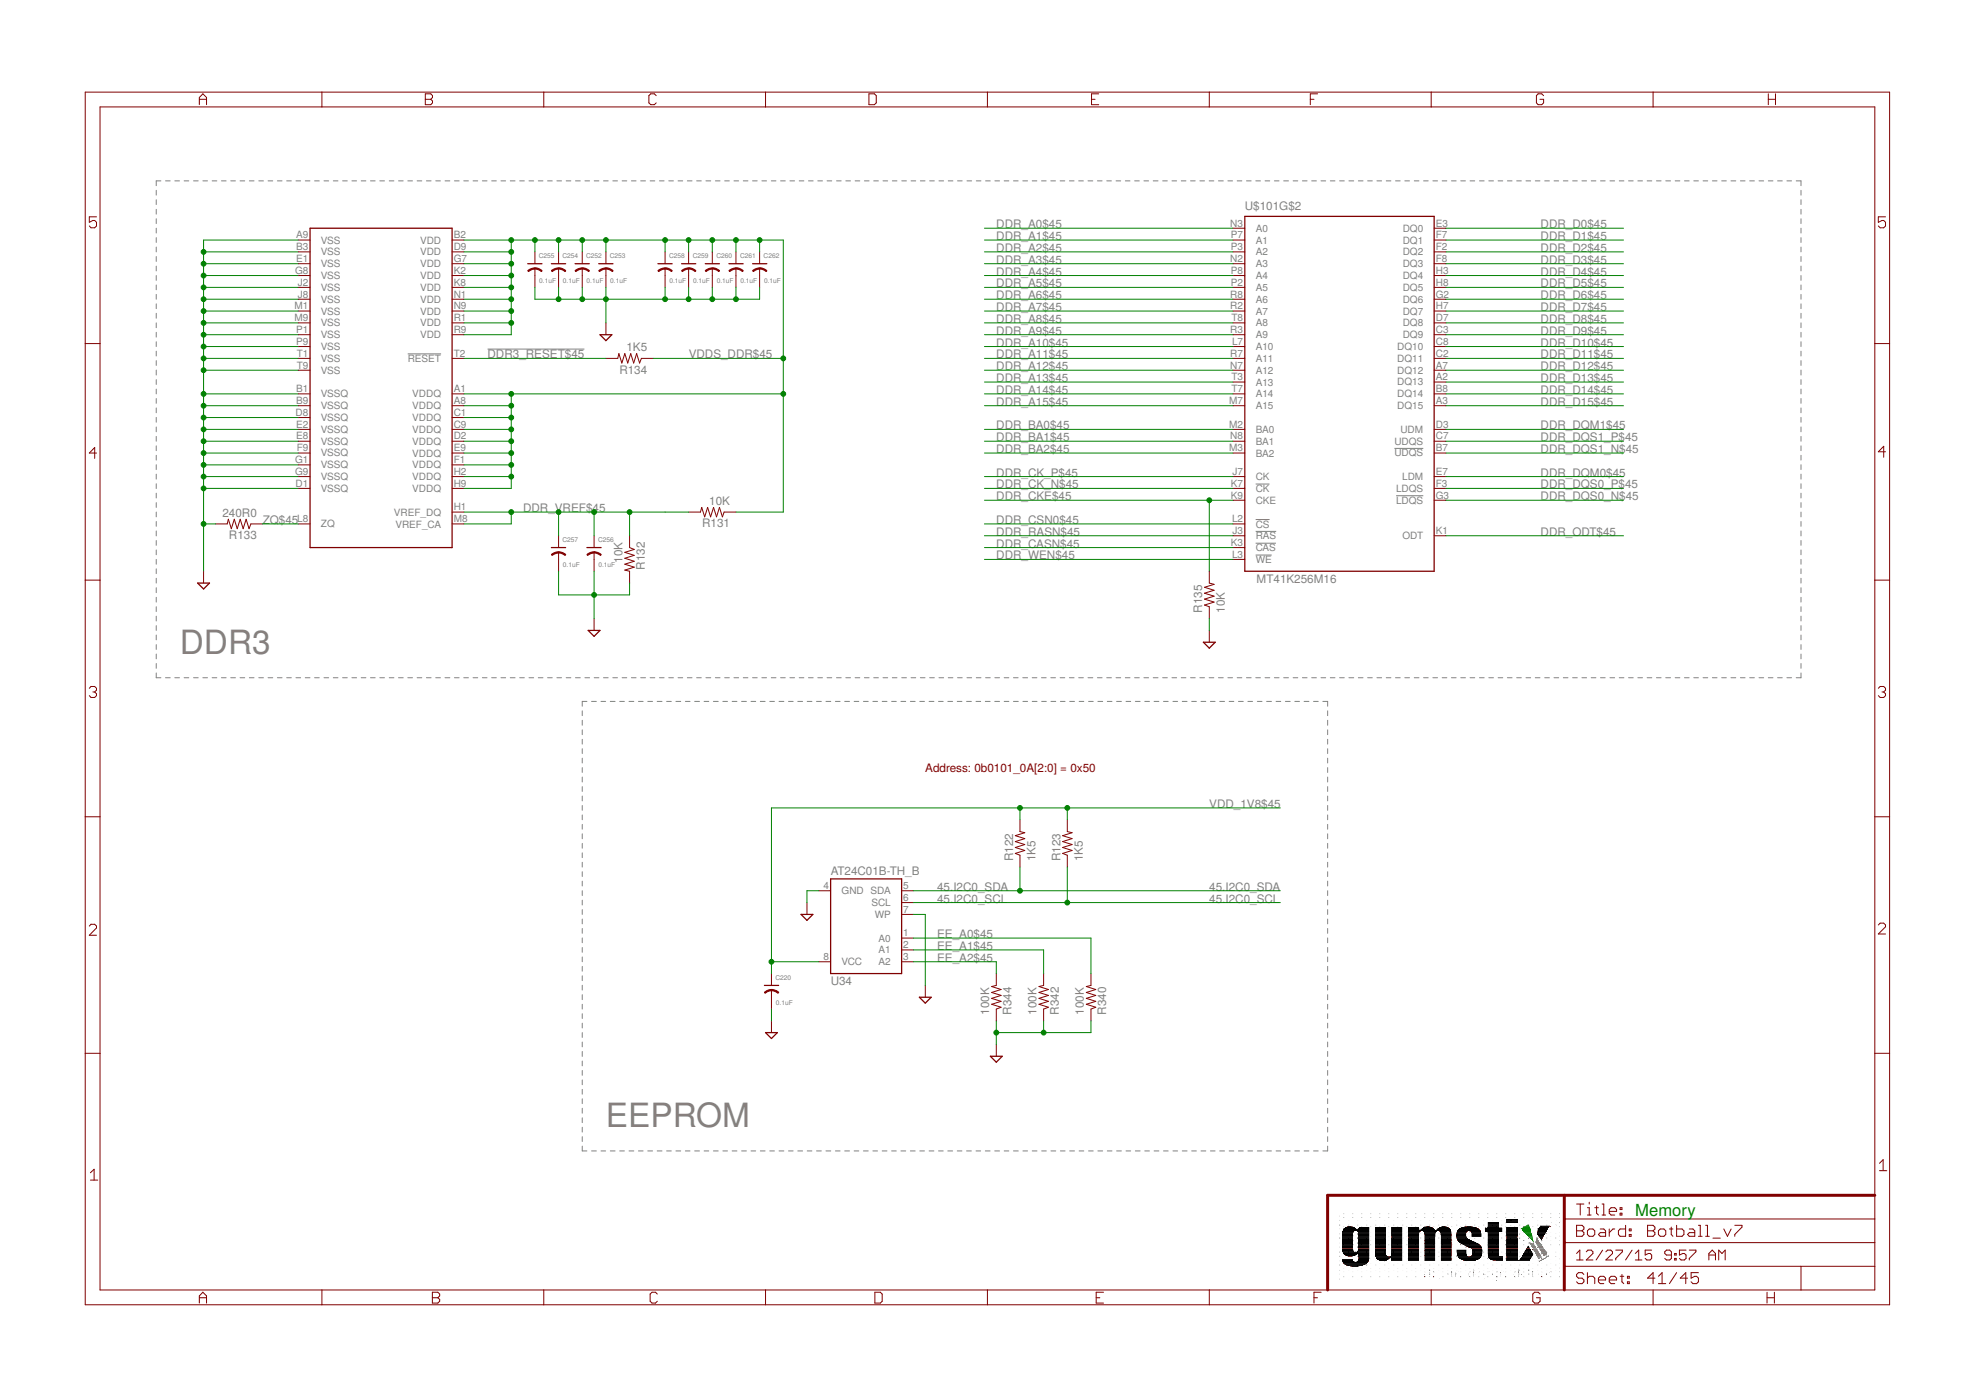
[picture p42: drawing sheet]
<svg xmlns="http://www.w3.org/2000/svg" width="297mm" height="210mm" viewBox="0 0 297 210" stroke-linecap="round" stroke-linejoin="round" font-family="sans-serif">
<defs><g id="words">
<g font-size="5" fill="#808080">
<text x="27" y="98.3">DDR3</text>
<text x="91" y="169.4">EEPROM</text>
</g>
<text font-size="2.5" fill="#008000" x="245.7" y="182.7">Memory</text>
<g font-size="1.8" fill="#808080">
<text x="149.7" y="34.3">DDR_A0$45</text>
<text x="187" y="31.6">U$101G$2</text>
<text x="231.5" y="34.3">DDR_D0$45</text>
<text x="149.7" y="36.1">DDR_A1$45</text>
<text x="149.7" y="37.8">DDR_A2$45</text>
<text x="149.7" y="39.6">DDR_A3$45</text>
<text x="149.7" y="41.4">DDR_A4$45</text>
<text x="231.5" y="36.1">DDR_D1$45</text>
<text x="231.5" y="37.8">DDR_D2$45</text>
<text x="231.5" y="39.6">DDR_D3$45</text>
<text x="231.5" y="41.4">DDR_D4$45</text>
<text x="149.7" y="43.2">DDR_A5$45</text>
<text x="149.7" y="45">DDR_A6$45</text>
<text x="149.7" y="46.7">DDR_A7$45</text>
<text x="231.5" y="43.2">DDR_D5$45</text>
<text x="231.5" y="45">DDR_D6$45</text>
<text x="231.5" y="46.7">DDR_D7$45</text>
<text x="73.3" y="53.8">DDR3_RESET$45</text>
<text x="94.1" y="52.8">1K5</text>
<text x="103.5" y="53.8">VDDS_DDR$45</text>
<text x="149.7" y="48.5">DDR_A8$45</text>
<text x="149.7" y="50.3">DDR_A9$45</text>
<text x="149.7" y="52.1">DDR_A10$45</text>
<text x="149.7" y="53.8">DDR_A11$45</text>
<text x="231.5" y="48.5">DDR_D8$45</text>
<text x="231.5" y="50.3">DDR_D9$45</text>
<text x="231.5" y="52.1">DDR_D10$45</text>
<text x="231.5" y="53.8">DDR_D11$45</text>
<text x="93.1" y="56.1">R134</text>
<text x="149.7" y="55.6">DDR_A12$45</text>
<text x="149.7" y="57.4">DDR_A13$45</text>
<text x="149.7" y="59.2">DDR_A14$45</text>
<text x="231.5" y="55.6">DDR_D12$45</text>
<text x="231.5" y="57.4">DDR_D13$45</text>
<text x="231.5" y="59.2">DDR_D14$45</text>
<text x="149.7" y="61">DDR_A15$45</text>
<text x="149.7" y="64.5">DDR_BA0$45</text>
<text x="231.5" y="64.5">DDR_DQM1$45</text>
<text x="231.5" y="61">DDR_D15$45</text>
<text x="149.7" y="66.3">DDR_BA1$45</text>
<text x="149.7" y="68.1">DDR_BA2$45</text>
<text x="149.7" y="71.6">DDR_CK_P$45</text>
<text x="231.5" y="71.6">DDR_DQM0$45</text>
<text x="231.5" y="68.1">DDR_DQS1_N$45</text>
<text x="231.5" y="66.3">DDR_DQS1_P$45</text>
<text x="33.4" y="77.7">240R0</text>
<text x="78.6" y="76.9">DDR_VREF$45</text>
<text x="106.6" y="75.9">10K</text>
<text x="149.7" y="73.4">DDR_CK_N$45</text>
<text x="149.7" y="75.2">DDR_CKE$45</text>
<text x="231.5" y="75.2">DDR_DQS0_N$45</text>
<text x="231.5" y="73.4">DDR_DQS0_P$45</text>
<text x="34.4" y="81">R133</text>
<text x="39.5" y="78.7">ZQ$45</text>
<text x="105.5" y="79.2">R131</text>
<text x="149.7" y="82.3">DDR_CASN$45</text>
<text x="149.7" y="80.5">DDR_RASN$45</text>
<text x="149.7" y="78.7">DDR_CSN0$45</text>
<text x="231.5" y="80.5">DDR_ODT$45</text>
<text x="93.5" y="84.5" transform="rotate(-90 93.5 84.5)">10K</text>
<text x="96.9" y="85.6" transform="rotate(-90 96.9 85.6)">R132</text>
<text x="149.7" y="84.1">DDR_WEN$45</text>
<text x="188.8" y="87.6">MT41K256M16</text>
<text x="180.6" y="92.1" transform="rotate(-90 180.6 92.1)">R135</text>
<text x="184" y="92.1" transform="rotate(-90 184 92.1)">10K</text>
<text x="181.7" y="121.4">VDD_1V8$45</text>
<text x="124.8" y="131.5">AT24C01B-TH_B</text>
<text x="152.2" y="129.4" transform="rotate(-90 152.2 129.4)">R122</text>
<text x="155.6" y="129.4" transform="rotate(-90 155.6 129.4)">1K5</text>
<text x="159.3" y="129.4" transform="rotate(-90 159.3 129.4)">R123</text>
<text x="162.7" y="129.4" transform="rotate(-90 162.7 129.4)">1K5</text>
<text x="140.8" y="133.8">45.I2C0_SDA</text>
<text x="140.8" y="135.6">45.I2C0_SCL</text>
<text x="181.7" y="133.8">45.I2C0_SDA</text>
<text x="181.7" y="135.6">45.I2C0_SCL</text>
<text x="140.8" y="140.9">EE_A0$45</text>
<text x="140.8" y="142.7">EE_A1$45</text>
<text x="124.8" y="148">U34</text>
<text x="140.8" y="144.5">EE_A2$45</text>
<text x="148.6" y="152.5" transform="rotate(-90 148.6 152.5)">100K</text>
<text x="152" y="152.5" transform="rotate(-90 152 152.5)">R344</text>
<text x="155.7" y="152.5" transform="rotate(-90 155.7 152.5)">100K</text>
<text x="159.1" y="152.5" transform="rotate(-90 159.1 152.5)">R342</text>
<text x="162.9" y="152.5" transform="rotate(-90 162.9 152.5)">100K</text>
<text x="166.2" y="152.5" transform="rotate(-90 166.2 152.5)">R340</text>
</g>
<text font-size="1.8" fill="#800000" x="139" y="116.1">Address: 0b0101_0A[2:0] = 0x50</text>
<g font-size="1.5" fill="#808080">
<text x="44.5" y="35.8">A9</text>
<text x="68.2" y="35.8">B2</text>
<text x="184.9" y="34">N3</text>
<text x="184.9" y="35.8">P7</text>
<text x="188.7" y="34.8">A0</text>
<text x="210.7" y="34.8">DQ0</text>
<text x="215.7" y="34">E3</text>
<text x="215.7" y="35.8">F7</text>
<text x="44.3" y="41.2">G8</text>
<text x="44.5" y="39.4">E1</text>
<text x="44.5" y="37.6">B3</text>
<text x="48.2" y="40.1">VSS</text>
<text x="48.2" y="36.6">VSS</text>
<text x="48.2" y="38.4">VSS</text>
<text x="48.2" y="41.9">VSS</text>
<text x="63.1" y="41.9">VDD</text>
<text x="63.1" y="40.2">VDD</text>
<text x="63.1" y="38.4">VDD</text>
<text x="63.1" y="36.6">VDD</text>
<text x="68.2" y="41.2">K2</text>
<text x="68.2" y="39.4">G7</text>
<text x="68.2" y="37.6">D9</text>
<text x="184.9" y="39.4">N2</text>
<text x="184.9" y="37.6">P3</text>
<text x="184.9" y="41.2">P8</text>
<text x="188.7" y="36.6">A1</text>
<text x="188.7" y="38.4">A2</text>
<text x="188.7" y="40.2">A3</text>
<text x="188.7" y="41.9">A4</text>
<text x="210.7" y="36.6">DQ1</text>
<text x="210.7" y="38.4">DQ2</text>
<text x="210.7" y="40.1">DQ3</text>
<text x="210.7" y="41.9">DQ4</text>
<text x="215.7" y="37.6">F2</text>
<text x="215.7" y="39.4">F8</text>
<text x="215.7" y="41.2">H3</text>
<text x="44.2" y="46.5">M1</text>
<text x="44.7" y="42.9">J2</text>
<text x="44.7" y="44.7">J8</text>
<text x="48.2" y="43.7">VSS</text>
<text x="48.2" y="45.5">VSS</text>
<text x="48.2" y="47.3">VSS</text>
<text x="63.1" y="43.7">VDD</text>
<text x="63.1" y="45.5">VDD</text>
<text x="63.1" y="47.3">VDD</text>
<text x="68.2" y="42.9">K8</text>
<text x="68.2" y="44.7">N1</text>
<text x="68.2" y="46.5">N9</text>
<text x="184.9" y="44.7">R8</text>
<text x="184.9" y="46.5">R2</text>
<text x="184.9" y="42.9">P2</text>
<text x="188.7" y="43.7">A5</text>
<text x="188.7" y="45.5">A6</text>
<text x="188.7" y="47.3">A7</text>
<text x="210.7" y="43.7">DQ5</text>
<text x="210.7" y="45.5">DQ6</text>
<text x="210.7" y="47.3">DQ7</text>
<text x="215.7" y="42.9">H8</text>
<text x="215.7" y="44.7">G2</text>
<text x="215.7" y="46.5">H7</text>
<text x="44.2" y="48.3">M9</text>
<text x="44.5" y="50">P1</text>
<text x="44.5" y="51.8">P9</text>
<text x="44.6" y="53.6">T1</text>
<text x="48.2" y="49">VSS</text>
<text x="48.2" y="50.8">VSS</text>
<text x="48.2" y="52.6">VSS</text>
<text x="63.1" y="49">VDD</text>
<text x="63.1" y="50.8">VDD</text>
<text x="68.2" y="48.3">R1</text>
<text x="68.2" y="50">R9</text>
<text x="68.2" y="53.6">T2</text>
<text x="184.9" y="50">R3</text>
<text x="184.9" y="53.6">R7</text>
<text x="185" y="48.3">T8</text>
<text x="185.1" y="51.8">L7</text>
<text x="188.7" y="49">A8</text>
<text x="188.7" y="50.8">A9</text>
<text x="188.7" y="52.6">A10</text>
<text x="209.9" y="52.6">DQ10</text>
<text x="210.7" y="49">DQ8</text>
<text x="210.7" y="50.8">DQ9</text>
<text x="215.7" y="48.3">D7</text>
<text x="215.7" y="50">C3</text>
<text x="215.7" y="51.8">C8</text>
<text x="215.7" y="53.6">C2</text>
<text x="44.5" y="58.9">B1</text>
<text x="44.6" y="55.4">T9</text>
<text x="48.2" y="59.7">VSSQ</text>
<text x="48.2" y="54.4">VSS</text>
<text x="48.2" y="56.1">VSS</text>
<text x="61.3" y="54.4">RESET</text>
<text x="61.9" y="59.7">VDDQ</text>
<text x="68.2" y="58.9">A1</text>
<text x="184.9" y="55.4">N7</text>
<text x="185" y="57.1">T3</text>
<text x="185" y="58.9">T7</text>
<text x="188.7" y="54.4">A11</text>
<text x="188.7" y="56.2">A12</text>
<text x="188.7" y="57.9">A13</text>
<text x="188.7" y="59.7">A14</text>
<text x="209.9" y="54.4">DQ11</text>
<text x="209.9" y="56.1">DQ12</text>
<text x="209.9" y="57.9">DQ13</text>
<text x="209.9" y="59.7">DQ14</text>
<text x="215.7" y="55.4">A7</text>
<text x="215.7" y="57.1">A2</text>
<text x="215.7" y="58.9">B8</text>
<text x="44.4" y="62.5">D8</text>
<text x="44.5" y="60.7">B9</text>
<text x="44.5" y="64.3">E2</text>
<text x="48.2" y="61.5">VSSQ</text>
<text x="48.2" y="63.3">VSSQ</text>
<text x="48.2" y="65">VSSQ</text>
<text x="61.9" y="65">VDDQ</text>
<text x="61.9" y="63.3">VDDQ</text>
<text x="61.9" y="61.5">VDDQ</text>
<text x="68.2" y="64.3">C9</text>
<text x="68.2" y="62.5">C1</text>
<text x="68.2" y="60.7">A8</text>
<text x="184.7" y="64.3">M2</text>
<text x="184.7" y="60.7">M7</text>
<text x="188.7" y="65">BA0</text>
<text x="188.7" y="61.5">A15</text>
<text x="209.9" y="61.5">DQ15</text>
<text x="210.4" y="65">UDM</text>
<text x="215.7" y="60.7">A3</text>
<text x="215.7" y="64.3">D3</text>
<text x="44.3" y="69.6">G1</text>
<text x="44.3" y="71.4">G9</text>
<text x="44.5" y="66">E8</text>
<text x="44.6" y="67.8">F9</text>
<text x="48.2" y="70.4">VSSQ</text>
<text x="48.2" y="66.8">VSSQ</text>
<text x="48.2" y="68.6">VSSQ</text>
<text x="61.9" y="70.4">VDDQ</text>
<text x="61.9" y="68.6">VDDQ</text>
<text x="61.9" y="66.8">VDDQ</text>
<text x="68.2" y="71.4">H2</text>
<text x="68.2" y="69.6">F1</text>
<text x="68.2" y="67.8">E9</text>
<text x="68.2" y="66">D2</text>
<text x="184.7" y="67.8">M3</text>
<text x="184.9" y="66">N8</text>
<text x="185.2" y="71.4">J7</text>
<text x="188.7" y="66.8">BA1</text>
<text x="188.7" y="68.6">BA2</text>
<text x="209.5" y="68.6">UDQS</text>
<text x="209.5" y="66.8">UDQS</text>
<text x="215.7" y="67.8">B7</text>
<text x="215.7" y="71.4">E7</text>
<text x="215.7" y="66">C7</text>
<text x="44.4" y="73.1">D1</text>
<text x="48.2" y="72.1">VSSQ</text>
<text x="48.2" y="73.9">VSSQ</text>
<text x="59.2" y="77.5">VREF_DQ</text>
<text x="61.9" y="73.9">VDDQ</text>
<text x="61.9" y="72.2">VDDQ</text>
<text x="68.2" y="73.1">H9</text>
<text x="68.2" y="76.7">H1</text>
<text x="184.9" y="73.1">K7</text>
<text x="184.9" y="74.9">K9</text>
<text x="188.7" y="73.9">CK</text>
<text x="188.7" y="72.2">CK</text>
<text x="188.7" y="75.7">CKE</text>
<text x="209.8" y="75.7">LDQS</text>
<text x="209.8" y="73.9">LDQS</text>
<text x="210.7" y="72.1">LDM</text>
<text x="215.7" y="74.9">G3</text>
<text x="215.7" y="73.1">F3</text>
<text x="44.7" y="78.5">L8</text>
<text x="48.2" y="79.3">ZQ</text>
<text x="59.4" y="79.3">VREF_CA</text>
<text x="68.2" y="78.5">M8</text>
<text x="184.9" y="82">K3</text>
<text x="185.1" y="78.5">L2</text>
<text x="185.1" y="83.8">L3</text>
<text x="185.2" y="80.3">J3</text>
<text x="188.7" y="82.8">CAS</text>
<text x="188.7" y="79.3">CS</text>
<text x="188.7" y="81">RAS</text>
<text x="210.7" y="81">ODT</text>
<text x="215.7" y="80.3">K1</text>
<text x="188.7" y="84.6">WE</text>
<text x="123.7" y="133.6">4</text>
<text x="126.4" y="134.4">GND SDA</text>
<text x="130.9" y="136.1">SCL</text>
<text x="131.4" y="137.9">WP</text>
<text x="135.7" y="137.1">7</text>
<text x="135.7" y="135.4">6</text>
<text x="135.7" y="133.6">5</text>
<text x="132" y="143.3">A1</text>
<text x="132" y="141.5">A0</text>
<text x="135.7" y="142.5">2</text>
<text x="135.7" y="140.7">1</text>
<text x="123.7" y="144.2">8</text>
<text x="126.4" y="145">VCC</text>
<text x="132" y="145">A2</text>
<text x="135.7" y="144.2">3</text>
</g>
<g font-size="1" fill="#808080">
<text x="81" y="38.8">C255</text>
<text x="84.5" y="38.8">C254</text>
<text x="88.1" y="38.8">C252</text>
<text x="91.6" y="38.8">C253</text>
<text x="100.5" y="38.8">C258</text>
<text x="104.1" y="38.8">C259</text>
<text x="107.6" y="38.8">C260</text>
<text x="111.2" y="38.8">C261</text>
<text x="114.7" y="38.8">C262</text>
<text x="81" y="42.6">0.1uF</text>
<text x="84.6" y="42.6">0.1uF</text>
<text x="88.1" y="42.6">0.1uF</text>
<text x="91.7" y="42.6">0.1uF</text>
<text x="100.6" y="42.6">0.1uF</text>
<text x="104.1" y="42.6">0.1uF</text>
<text x="107.7" y="42.6">0.1uF</text>
<text x="111.2" y="42.6">0.1uF</text>
<text x="114.8" y="42.6">0.1uF</text>
<text x="84.5" y="81.5">C257</text>
<text x="89.8" y="81.5">C256</text>
<text x="84.6" y="85.2">0.1uF</text>
<text x="89.9" y="85.2">0.1uF</text>
<text x="116.5" y="147.2">C220</text>
<text x="116.6" y="151">0.1uF</text>
</g>
</g></defs>
<g fill="none" stroke="#808080" stroke-width=".15">
<path d="M23.5 28.6v.7M23.5 30v.7M23.5 31.5v.7M23.5 32.9v.7M23.5 34.3v.7M23.5 35.7v.7M23.5 37.1v.7M23.5 38.5v.8M23.5 40v.7M24.2 27.2h-.7v.7M24.9 27.2h.7M26.3 27.2h.7"/>
<path d="M27.7 27.2h.7M29.1 27.2h.7M30.5 27.2h.7M31.9 27.2h.7M33.3 27.2h.7M34.7 27.2h.7M36.1 27.2h.7M37.5 27.2h.7M38.9 27.2h.7M40.3 27.2h.7M41.7 27.2h.7M43.1 27.2h.7"/>
<path d="M44.5 27.2h.7M45.9 27.2h.7M47.3 27.2h.7M48.7 27.2h.7M50.1 27.2h.7M51.5 27.2h.7M52.9 27.2h.7M54.3 27.2h.7M55.7 27.2h.7M57.1 27.2h.7M58.5 27.2h.7M59.9 27.2h.7"/>
<path d="M61.3 27.2h.7M62.7 27.2h.7M64.1 27.2h.7M65.5 27.2h.7M66.9 27.2h.7M68.3 27.2h.7M69.7 27.2h.7M71.1 27.2h.7M72.5 27.2h.7M73.9 27.2h.7M75.3 27.2h.7M76.7 27.2h.7"/>
<path d="M78.1 27.2h.7M79.5 27.2h.7M80.9 27.2h.7M82.3 27.2h.7M83.7 27.2h.7M85.1 27.2h.7M86.5 27.2h.7M87.9 27.2h.7M89.3 27.2h.7M90.7 27.2h.7M92.1 27.2h.7M93.5 27.2h.7"/>
<path d="M94.9 27.2h.7M96.3 27.2h.7M97.7 27.2h.7M99.1 27.2h.7M100.5 27.2h.7M101.9 27.2h.7M103.3 27.2h.7M104.7 27.2h.7M106.1 27.2h.7M107.5 27.2h.7M108.9 27.2h.7M110.3 27.2h.7"/>
<path d="M111.7 27.2h.7M113.1 27.2h.7M114.5 27.2h.7M115.9 27.2h.7M117.3 27.2h.7M118.7 27.2h.7M120.1 27.2h.7M121.5 27.2h.7M122.9 27.2h.7M124.3 27.2h.7M125.7 27.2h.7M127.1 27.2h.7"/>
<path d="M128.5 27.2h.7M129.9 27.2h.7M131.3 27.2h.7M132.7 27.2h.7M134.1 27.2h.7M135.5 27.2h.7M136.9 27.2h.7M138.3 27.2h.7M139.7 27.2h.7M141.1 27.2h.7M142.5 27.2h.7M143.9 27.2h.7"/>
<path d="M145.3 27.2h.7M146.7 27.2h.7M148.1 27.2h.7M149.5 27.2h.7M150.9 27.2h.7M152.3 27.2h.7M153.7 27.2h.7M155.1 27.2h.7M156.5 27.2h.7M157.9 27.2h.7M159.3 27.2h.7M160.7 27.2h.7"/>
<path d="M162.1 27.2h.7M163.5 27.2h.7M164.9 27.2h.7M166.3 27.2h.7M167.7 27.2h.7M169.1 27.2h.7M170.5 27.2h.7M171.9 27.2h.7M173.3 27.2h.7M174.7 27.2h.7M176.1 27.2h.7M177.5 27.2h.7"/>
<path d="M178.9 27.2h.7M180.3 27.2h.7M181.7 27.2h.7M183.1 27.2h.7M184.5 27.2h.7M185.9 27.2h.7M187.3 27.2h.7M188.7 27.2h.7M190.1 27.2h.7M191.5 27.2h.7M192.9 27.2h.7M194.3 27.2h.7"/>
<path d="M195.7 27.2h.7M197.1 27.2h.7M198.5 27.2h.7M199.9 27.2h.7M201.3 27.2h.7M202.7 27.2h.7M204.1 27.2h.7M205.5 27.2h.7M206.9 27.2h.7M208.3 27.2h.7M209.7 27.2h.7M211.1 27.2h.7"/>
<path d="M212.5 27.2h.7M213.9 27.2h.7M215.3 27.2h.7M216.7 27.2h.7M218.1 27.2h.7M219.5 27.2h.7M220.9 27.2h.7M222.3 27.2h.7M223.7 27.2h.7M225.1 27.2h.7M226.5 27.2h.7M227.9 27.2h.7"/>
<path d="M229.3 27.2h.7M230.7 27.2h.7M232.1 27.2h.7M233.5 27.2h.7M234.9 27.2h.7M236.3 27.2h.7M237.7 27.2h.7M239.1 27.2h.7M240.5 27.2h.7M241.9 27.2h.7M243.3 27.2h.7M244.7 27.2h.7"/>
<path d="M246.1 27.2h.7M247.5 27.2h.7M248.9 27.2h.7M250.3 27.2h.7M251.7 27.2h.7M253.1 27.2h.7M254.5 27.2h.7M255.9 27.2h.7M257.3 27.2h.7M258.7 27.2h.7M260.1 27.2h.7M261.5 27.2h.7"/>
<path d="M262.9 27.2h.7M264.3 27.2h.7M265.7 27.2h.7M267.1 27.2h.7M268.5 27.2h.7M269.9 27.2h.7v.7M270.6 28.6v.7M270.6 30v.7M270.6 31.5v.7M270.6 32.9v.7M270.6 34.3v.7M270.6 35.7v.7"/>
<path d="M270.6 37.1v.7M270.6 38.5v.8M270.6 40v.7M23.5 41.4v.7M23.5 42.8v.7M23.5 44.2v.8M23.5 45.7v.7M23.5 47.1v.7M23.5 48.5v.7M23.5 49.9v.8M23.5 51.4v.7M23.5 52.8v.7"/>
<path d="M23.5 54.2v.7M23.5 55.6v.7M23.5 57v.8M23.5 58.5v.7M23.5 59.9v.7M61.3 53.2h5M73.3 52.5h14.5M270.6 41.4v.7M270.6 42.8v.7M270.6 44.2v.8M270.6 45.7v.7M270.6 47.1v.7"/>
<path d="M270.6 48.5v.7M270.6 49.9v.8M270.6 51.4v.7M270.6 52.8v.7M270.6 54.2v.7M270.6 55.6v.7M270.6 57v.8M270.6 58.5v.7M270.6 59.9v.7M23.5 61.3v.7M23.5 62.7v.7M23.5 64.2v.7"/>
<path d="M23.5 65.6v.7M23.5 67v.7M23.5 68.4v.7M23.5 69.8v.7M23.5 71.2v.8M23.5 72.7v.7M23.5 74.1v.7M23.5 75.5v.7M23.5 76.9v.8M23.5 78.4v.7M23.5 79.8v.7M188.7 72.7h2"/>
<path d="M188.7 78.1h2.1M188.7 79.8h3M209.5 67.4h4.3M209.8 74.5h4M270.6 61.3v.7M270.6 62.7v.7M270.6 64.2v.7M270.6 65.6v.7M270.6 67v.7M270.6 68.4v.7M270.6 69.8v.7M270.6 71.2v.8"/>
<path d="M270.6 72.7v.7M270.6 74.1v.7M270.6 75.5v.7M270.6 76.9v.8M270.6 78.4v.7M270.6 79.8v.7M23.5 81.2v.7M23.5 82.6v.8M23.5 84.1v.7M23.5 85.5v.7M23.5 86.9v.7M23.5 88.3v.7"/>
<path d="M23.5 89.7v.8M23.5 91.2v.7M23.5 92.6v.7M23.5 94v.7M23.5 95.4v.7M23.5 96.9v.7M23.5 98.3v.7M23.5 99.7v.7M188.7 81.6h3M188.7 83.4h2.4M270.6 81.2v.7M270.6 82.6v.8"/>
<path d="M270.6 84.1v.7M270.6 85.5v.7M270.6 86.9v.7M270.6 88.3v.7M270.6 89.7v.8M270.6 91.2v.7M270.6 92.6v.7M270.6 94v.7M270.6 95.4v.7M270.6 96.9v.7M270.6 98.3v.7M270.6 99.7v.7"/>
<path d="M23.5 101.1v.7h.7M24.9 101.8h.7M26.3 101.8h.7M27.7 101.8h.7M29.1 101.8h.7M30.5 101.8h.7M31.9 101.8h.7M33.3 101.8h.7M34.7 101.8h.7M36.1 101.8h.7M37.5 101.8h.7M38.9 101.8h.7"/>
<path d="M40.3 101.8h.7M41.7 101.8h.7M43.1 101.8h.7M44.5 101.8h.7M45.9 101.8h.7M47.3 101.8h.7M48.7 101.8h.7M50.1 101.8h.7M51.5 101.8h.7M52.9 101.8h.7M54.3 101.8h.7M55.7 101.8h.7"/>
<path d="M57.1 101.8h.7M58.5 101.8h.7M59.9 101.8h.7M61.3 101.8h.7M62.7 101.8h.7M64.1 101.8h.7M65.5 101.8h.7M66.9 101.8h.7M68.3 101.8h.7M69.7 101.8h.7M71.1 101.8h.7M72.5 101.8h.7"/>
<path d="M73.9 101.8h.7M75.3 101.8h.7M76.7 101.8h.7M78.1 101.8h.7M79.5 101.8h.7M80.9 101.8h.7M82.3 101.8h.7M83.7 101.8h.7M85.1 101.8h.7M86.5 101.8h.7M87.5 106.8v.7M87.5 108.2v.8"/>
<path d="M87.5 109.7v.7M87.5 111.1v.7M87.5 112.5v.7M87.5 113.9v.7M87.5 115.3v.8M87.5 116.8v.7M87.5 118.2v.7M87.5 119.6v.7M87.9 101.8h.7M88.2 105.4h-.7v.7M88.9 105.4h.7M89.3 101.8h.7"/>
<path d="M90.3 105.4h.7M90.7 101.8h.7M91.7 105.4h.7M92.1 101.8h.7M93.1 105.4h.7M93.5 101.8h.7M94.5 105.4h.7M94.9 101.8h.7M95.9 105.4h.7M96.3 101.8h.7M97.3 105.4h.7M97.7 101.8h.7"/>
<path d="M98.7 105.4h.8M99.1 101.8h.7M100.2 105.4h.7M100.5 101.8h.7M101.6 105.4h.7M101.9 101.8h.7M103 105.4h.7M103.3 101.8h.7M104.4 105.4h.7M104.7 101.8h.7M105.8 105.4h.7M106.1 101.8h.7"/>
<path d="M107.2 105.4h.7M107.5 101.8h.7M108.6 105.4h.7M108.9 101.8h.7M110 105.4h.7M110.3 101.8h.7M111.4 105.4h.7M111.7 101.8h.7M112.8 105.4h.7M113.1 101.8h.7M114.2 105.4h.8M114.5 101.8h.7"/>
<path d="M115.7 105.4h.7M115.9 101.8h.7M117.1 105.4h.7M117.3 101.8h.7M118.5 105.4h.7M118.7 101.8h.7M119.9 105.4h.7M120.1 101.8h.7M121.3 105.4h.7M121.5 101.8h.7M122.7 105.4h.7M122.9 101.8h.7"/>
<path d="M124.1 105.4h.7M124.3 101.8h.7M125.5 105.4h.7M125.7 101.8h.7M126.9 105.4h.7M127.1 101.8h.7M128.3 105.4h.7M128.5 101.8h.7M129.7 105.4h.8M129.9 101.8h.7M131.1 105.4h.7M131.3 101.8h.7"/>
<path d="M132.5 105.4h.8M132.7 101.8h.7M134 105.4h.7M134.1 101.8h.7M135.4 105.4h.7M135.5 101.8h.7M136.8 105.4h.7M136.9 101.8h.7M138.2 105.4h.7M138.3 101.8h.7M139.6 105.4h.7M139.7 101.8h.7"/>
<path d="M141 105.4h.7M141.1 101.8h.7M142.4 105.4h.7M142.5 101.8h.7M143.8 105.4h.7M143.9 101.8h.7M145.2 105.4h.7M145.3 101.8h.7M146.6 105.4h.7M146.7 101.8h.7M148 105.4h.8M148.1 101.8h.7"/>
<path d="M149.5 105.4h.7M149.5 101.8h.7M150.9 101.8h.7M150.9 105.4h.7M152.3 101.8h.7M152.3 105.4h.7M153.7 101.8h.7M153.7 105.4h.7M155.1 101.8h.7M155.1 105.4h.7M156.5 101.8h.7M156.5 105.4h.7"/>
<path d="M157.9 101.8h.7M157.9 105.4h.7M159.3 101.8h.7M159.3 105.4h.7M160.7 101.8h.7M160.7 105.4h.7M162.1 101.8h.7M162.1 105.4h.7M163.5 101.8h.7M163.6 105.4h.7M164.9 101.8h.7M165 105.4h.7"/>
<path d="M166.3 101.8h.7M166.4 105.4h.7M167.7 101.8h.7M167.8 105.4h.7M169.1 101.8h.7M169.2 105.4h.7M170.5 101.8h.7M170.6 105.4h.7M171.9 101.8h.7M172 105.4h.7M173.3 101.8h.7M173.4 105.4h.7"/>
<path d="M174.7 101.8h.7M174.8 105.4h.7M176.1 101.8h.7M176.2 105.4h.7M177.5 101.8h.7M177.6 105.4h.8M178.9 101.8h.7M179 105.4h.7M180.3 101.8h.7M180.4 105.4h.8M181.7 101.8h.7M181.9 105.4h.7"/>
<path d="M183.1 101.8h.7M183.3 105.4h.7M184.5 101.8h.7M184.7 105.4h.7M185.9 101.8h.7M186.1 105.4h.7M187.3 101.8h.7M187.5 105.4h.7M188.7 101.8h.7M188.9 105.4h.7M190.1 101.8h.7M190.3 105.4h.7"/>
<path d="M191.5 101.8h.7M191.7 105.4h.7M192.9 101.8h.7M193.1 105.4h.7M194.3 101.8h.7M194.5 105.4h.7M195.7 101.8h.7M195.9 105.4h.8M197.1 101.8h.7M197.4 105.4h.7M198.5 101.8h.7M198.8 105.4h.7v.7"/>
<path d="M199.5 106.8v.7M199.5 108.2v.8M199.5 109.7v.7M199.5 111.1v.7M199.5 112.5v.7M199.5 113.9v.7M199.5 115.3v.8M199.5 116.8v.7M199.5 118.2v.7M199.5 119.6v.7M199.9 101.8h.7M201.3 101.8h.7"/>
<path d="M202.7 101.8h.7M204.1 101.8h.7M205.5 101.8h.7M206.9 101.8h.7M208.3 101.8h.7M209.7 101.8h.7M211.1 101.8h.7M212.5 101.8h.7M213.9 101.8h.7M215.3 101.8h.7M216.7 101.8h.7M218.1 101.8h.7"/>
<path d="M219.5 101.8h.7M220.9 101.8h.7M222.3 101.8h.7M223.7 101.8h.7M225.1 101.8h.7M226.5 101.8h.7M227.9 101.8h.7M229.3 101.8h.7M230.7 101.8h.7M232.1 101.8h.7M233.5 101.8h.7M234.9 101.8h.7"/>
<path d="M236.3 101.8h.7M237.7 101.8h.7M239.1 101.8h.7M240.5 101.8h.7M241.9 101.8h.7M243.3 101.8h.7M244.7 101.8h.7M246.1 101.8h.7M247.5 101.8h.7M248.9 101.8h.7M250.3 101.8h.7M251.7 101.8h.7"/>
<path d="M253.1 101.8h.7M254.5 101.8h.7M255.9 101.8h.7M257.3 101.8h.7M258.7 101.8h.7M260.1 101.8h.7M261.5 101.8h.7M262.9 101.8h.7M264.3 101.8h.7M265.7 101.8h.7M267.1 101.8h.7M268.5 101.8h.7"/>
<path d="M270.6 101.1v.7h-.7M87.5 121v.8M87.5 122.4v.8M87.5 123.9v.7M87.5 125.3v.7M87.5 126.7v.7M87.5 128.1v.8M87.5 129.6v.7M87.5 131v.7M87.5 132.4v.7M87.5 133.8v.8M87.5 135.3v.7"/>
<path d="M87.5 136.7v.7M87.5 138.1v.7M87.5 139.5v.7M199.5 121v.8M199.5 122.4v.8M199.5 123.9v.7M199.5 125.3v.7M199.5 126.7v.7M199.5 128.1v.8M199.5 129.6v.7M199.5 131v.7M199.5 132.4v.7"/>
<path d="M199.5 133.8v.8M199.5 135.3v.7M199.5 136.7v.7M199.5 138.1v.7M199.5 139.5v.7M87.5 140.9v.7M87.5 142.4v.7M87.5 143.8v.7M87.5 145.2v.7M87.5 146.6v.7M87.5 148v.8M87.5 149.5v.7"/>
<path d="M87.5 150.9v.7M87.5 152.3v.7M87.5 153.7v.8M87.5 155.2v.7M87.5 156.6v.7M87.5 158v.7M87.5 159.4v.7M199.5 140.9v.7M199.5 142.4v.7M199.5 143.8v.7M199.5 145.2v.7M199.5 146.6v.7"/>
<path d="M199.5 148v.8M199.5 149.5v.7M199.5 150.9v.7M199.5 152.3v.7M199.5 153.7v.8M199.5 155.2v.7M199.5 156.6v.7M199.5 158v.7M199.5 159.4v.7M87.5 160.8v.8M87.5 162.3v.7M87.5 163.7v.7"/>
<path d="M87.5 165.1v.7M87.5 166.5v.8M87.5 168v.7M87.5 169.4v.7M87.5 170.8v.7M87.5 172.2v.7h.7M88.9 172.9h.7M90.3 172.9h.7M91.7 172.9h.7M93.1 172.9h.7M94.5 172.9h.7M95.9 172.9h.7"/>
<path d="M97.3 172.9h.7M98.7 172.9h.8M100.2 172.9h.7M101.6 172.9h.7M103 172.9h.7M104.4 172.9h.7M105.8 172.9h.7M107.2 172.9h.7M108.6 172.9h.7M110 172.9h.7M111.4 172.9h.7M112.8 172.9h.7"/>
<path d="M114.2 172.9h.8M115.7 172.9h.7M117.1 172.9h.7M118.5 172.9h.7M119.9 172.9h.7M121.3 172.9h.7M122.7 172.9h.7M124.1 172.9h.7M125.5 172.9h.7M126.9 172.9h.7M128.3 172.9h.7M129.7 172.9h.8"/>
<path d="M131.1 172.9h.7M132.5 172.9h.8M134 172.9h.7M135.4 172.9h.7M136.8 172.9h.7M138.2 172.9h.7M139.6 172.9h.7M141 172.9h.7M142.4 172.9h.7M143.8 172.9h.7M145.2 172.9h.7M146.6 172.9h.7"/>
<path d="M148 172.9h.8M149.5 172.9h.7M150.9 172.9h.7M152.3 172.9h.7M153.7 172.9h.7M155.1 172.9h.7M156.5 172.9h.7M157.9 172.9h.7M159.3 172.9h.7M160.7 172.9h.7M162.1 172.9h.7M163.6 172.9h.7"/>
<path d="M165 172.9h.7M166.4 172.9h.7M167.8 172.9h.7M169.2 172.9h.7M170.6 172.9h.7M172 172.9h.7M173.4 172.9h.7M174.8 172.9h.7M176.2 172.9h.7M177.6 172.9h.8M179 172.9h.7M180.4 172.9h.8"/>
<path d="M181.9 172.9h.7M183.3 172.9h.7M184.7 172.9h.7M186.1 172.9h.7M187.5 172.9h.7M188.9 172.9h.7M190.3 172.9h.7M191.7 172.9h.7M193.1 172.9h.7M194.5 172.9h.7M195.9 172.9h.8M197.4 172.9h.7"/>
<path d="M199.5 172.2v.7h-.7M199.5 160.8v.8M199.5 162.3v.7M199.5 163.7v.7M199.5 165.1v.7M199.5 166.5v.8M199.5 168v.7M199.5 169.4v.7M199.5 170.8v.7"/>
</g>
<g fill="none" stroke="#800000" stroke-width=".15">
<path d="M12.8 13.8h271.1v182.2h-271.1zM15 16.1h266.7v177.7h-266.7zM30 15.7v-1.1l.5-.5 .5 .5v1.1M30 14.9h1M48.4 13.8v2.3M63.9 14.9h.8M63.9 14.1h.8l.3 .3v.2l-.3 .3 .3 .3v.3l-.3 .2h-.8zM81.7 13.8v2.3M98.6 14.4l-.3-.3h-.5l-.3 .3v1.1l.3 .2h.5l.3-.2M115 13.8v2.3M130.6 14.1h.8l.3 .3v1.1l-.3 .2h-.8zM148.4 13.8v2.3"/>
<path d="M164 14.9h.5M165.1 14.1h-1.1v1.6h1.1M181.7 13.8v2.3M196.9 14.9h.5M198 14.1h-1.1v1.6M215 13.8v2.3M231.9 14.4l-.3-.3h-.5l-.3 .3v1.1l.3 .2h.5l.3-.2v-.6h-.5M248.4 13.8v2.3M265.7 14.1v1.6M265.7 14.9h1.1M266.8 14.1v1.6M14.5 32.6h-1.1v.8l.5-.3h.3l.3 .3v.6l-.3 .2h-.5l-.3-.2"/>
<path d="M44.8 39.6h1.8M44.8 37.8h1.8M44.8 36.1h1.8M67.9 39.6h1.8M67.9 37.8h1.8M67.9 36.1h1.8M80.4 37.8v1.8M83.9 37.8v1.8M87.5 37.8v1.8M91 37.8v1.8M99.9 37.8v1.8M103.5 37.8v1.8"/>
<path d="M107 37.8v1.8M110.6 37.8v1.8M114.1 37.8v1.8M185.3 39.6h1.7M185.3 37.8h1.7M185.3 36.1h1.7M185.3 34.3h1.7M215.5 39.6h1.8M215.5 37.8h1.8M215.5 36.1h1.8M215.5 34.3h1.8M283.3 32.6h-1.1v.8l.6-.3h.2l.3 .3v.6l-.3 .2h-.5l-.3-.2"/>
<path d="M12.8 51.6h2.2M44.8 43.2h1.8M44.8 45h1.8M44.8 46.7h1.8M44.8 48.5h1.8M44.8 50.3h1.8M44.8 59.2h1.8M44.8 41.4h1.8M44.8 52.1h1.8M44.8 53.8h1.8M44.8 55.6h1.8M67.9 43.2h1.8"/>
<path d="M67.9 45h1.8M67.9 46.7h1.8M67.9 48.5h1.8M67.9 50.3h1.8M67.9 59.2h1.8M67.9 41.4h1.8M67.9 53.8h1.8M80.4 40.3v2.9M83.9 40.3v2.9M87.5 40.3v2.9M91 40.3v2.9M91 48.5v1.8"/>
<path d="M91 53.8h1.8l.2-.7 .4 1.4 .5-1.4 .4 1.4 .5-1.4 .4 1.4 .5-1.4 .4 1.4 .3-.7h1.7M99.9 40.3v2.9M103.5 40.3v2.9M107 40.3v2.9M110.6 40.3v2.9M114.1 40.3v2.9M185.3 43.2h1.7M185.3 45h1.7M185.3 46.7h1.7M185.3 48.5h1.7M185.3 50.3h1.7M185.3 59.2h1.7"/>
<path d="M185.3 41.4h1.7M185.3 52.1h1.7M185.3 53.8h1.7M185.3 55.6h1.7M185.3 57.4h1.7M215.5 43.2h1.8M215.5 45h1.8M215.5 46.7h1.8M215.5 48.5h1.8M215.5 50.3h1.8M215.5 59.2h1.8M215.5 41.4h1.8"/>
<path d="M215.5 52.1h1.8M215.5 53.8h1.8M215.5 55.6h1.8M215.5 57.4h1.8M281.7 51.6h2.2M14.5 68.1h-1.1l.8-.9v1.7M32.4 78.7h1.7l.2-.7 .5 1.4 .4-1.4 .4 1.4 .5-1.4 .4 1.4 .5-1.4 .4 1.4 .3-.7h1.8M44.8 68.1h1.8M44.8 73.4h1.8M44.8 71.6h1.8M44.8 69.8h1.8M44.8 66.3h1.8"/>
<path d="M44.8 64.5h1.8M44.8 62.7h1.8M44.8 61h1.8M44.8 78.7h1.8M67.9 68.1h1.8M67.9 76.9h1.8M67.9 73.4h1.8M67.9 71.6h1.8M67.9 69.8h1.8M67.9 66.3h1.8M67.9 64.5h1.8M67.9 62.7h1.8"/>
<path d="M67.9 61h1.8M67.9 78.7h1.8M103.5 76.9h1.7l.2-.7 .5 1.5 .4-1.5 .5 1.5 .4-1.5 .5 1.5 .4-1.5 .4 1.5 .3-.8h1.8M185.3 68.1h1.7M185.3 73.4h1.7M185.3 71.6h1.7M185.3 66.3h1.7M185.3 64.5h1.7M185.3 61h1.7M185.3 78.7h1.7M185.3 75.2h1.7M215.5 68.1h1.8"/>
<path d="M215.5 73.4h1.8M215.5 71.6h1.8M215.5 66.3h1.8M215.5 64.5h1.8M215.5 61h1.8M215.5 75.2h1.8M283.3 67.9h-1.1l.8-.8v1.6M12.8 87.2h2.2M30.6 85.8v1.8M83.9 80.5v1.8M83.9 83v2.8M89.3 80.5v1.8"/>
<path d="M89.3 83v2.8M89.3 92.9v1.8M94.6 80.5v1.8l.7 .2-1.4 .5 1.4 .4-1.4 .5 1.4 .4-1.4 .5 1.4 .4-1.4 .5 .7 .1v1.8M181.7 85.8v1.8l.7 .2-1.4 .4 1.4 .5-1.4 .4 1.4 .5-1.4 .4 1.4 .5-1.4 .4 .7 .3v1.7M181.7 94.7v1.8M185.3 82.3h1.7M185.3 80.5h1.7M185.3 84.1h1.7M215.5 80.5h1.8M281.7 87.2h2.2M13.4 103.4l.3-.3h.5l.3 .3v.3l-.3 .3M13.9 104h.3"/>
<path d="M14.2 104l.3 .2v.3l-.3 .3h-.5l-.3-.3M282.2 103.4l.3-.3h.5l.3 .3v.3l-.3 .3M282.8 104h.2M283 104l.3 .2v.3l-.3 .3h-.5l-.3-.3M12.8 122.7h2.2M13.4 139.1l.3-.2h.5l.3 .2v.3l-1.1 1.1h1.1M121.2 135.6v1.8M123 133.8h1.8M135.5 137.4h1.7M135.5 135.6h1.7M135.5 133.8h1.7M153.2 123.2v1.7l.8 .2-1.5 .5 1.5 .4-1.5 .4 1.5 .5-1.5 .4 1.5 .5-1.5 .4 .7 .3v1.8"/>
<path d="M160.4 123.2v1.7l.7 .2-1.4 .5 1.4 .4-1.4 .4 1.4 .5-1.4 .4 1.4 .5-1.4 .4 .7 .3v1.8M281.7 122.7h2.2M282.2 139l.3-.3h.5l.3 .3v.3l-1.1 1h1.1M12.8 158.3h2.2M115.9 146.3v1.8M115.9 148.8v2.8M115.9 153.4v1.8M123 144.5h1.8M135.5 144.5h1.7M135.5 142.7h1.7M135.5 140.9h1.7M139 148.1v1.7"/>
<path d="M149.7 146.3v1.8l-.7 .1 1.4 .5-1.4 .4 1.4 .5-1.4 .4 1.4 .5-1.4 .4 1.4 .4-.7 .3v1.8M149.7 156.9v1.8M156.8 146.3v1.8l-.7 .1 1.4 .5-1.4 .4 1.4 .5-1.4 .4 1.4 .5-1.4 .4 1.4 .4-.7 .3v1.8M163.9 146.3v1.8l-.7 .1 1.4 .5-1.4 .4 1.4 .5-1.4 .4 1.4 .5-1.4 .4 1.4 .4-.7 .3v1.8M281.7 158.3h2.2M13.6 176.2l.5-.5v1.6M13.6 177.3h1.1M282.4 174.8l.5-.6v1.7M282.4 175.9h1.1M30 195.8v-1.1l.5-.5 .5 .5v1.1M30 195h1M48.4 193.8v2.2"/>
<path d="M65 195h.8M65 194.2h.8l.3 .2v.3l-.3 .3 .3 .2v.3l-.3 .3h-.8zM81.7 193.8v2.2M98.8 194.4l-.3-.2h-.5l-.3 .2v1.1l.3 .3h.5l.3-.3M115 193.8v2.2M131.4 194.2h.9l.2 .2v1.1l-.2 .3h-.9zM148.4 193.8v2.2M164.7 195h.5M165.8 194.2h-1.1v1.6h1.1M181.7 193.8v2.2M197.4 195h.6M198.5 194.2h-1.1v1.6"/>
<path d="M215 193.8v2.2M231.4 194.4l-.3-.2h-.5l-.3 .2v1.1l.3 .3h.5l.3-.3v-.5h-.6M235 190.3h46.7M235 186.7h46.7M235 183.2h46.7M236.9 184.1h.8l.3 .3v.3l-.3 .2 .3 .3v.3l-.3 .3h-.8zM236.9 184.9h.8M236.9 188.3l.5-.5v1.5M236.9 189.3h.9M236.9 180.9h1.1M237.4 180.9v1.7M238 191.5l-.3-.3h-.5l-.3 .3v.3l.3 .2h.5l.3 .3v.3l-.3 .3h-.5l-.3-.3"/>
<path d="M238.3 188.1l.3-.3h.5l.2 .3v.2l-1 1h1M238.5 184.9l.3-.2h.5l.3 .2v.6l-.3 .3h-.5l-.3-.3zM238.5 192l.3-.2h.5l.3 .2v.9M238.5 191.2v1.7M238.5 181.5h.3v1.1M238.5 182.6h.6M238.8 180.6v.3M239.6 181.5h.6M239.9 181.2v1.1l.3 .3M240.2 192.3h1v-.3l-.2-.2h-.6l-.2 .2v.6l.2 .3h.6M240.4 184.7h.6l.2 .2v.9h-.8l-.2-.3 .2-.3h.8M240.7 180.9h.3v1.7"/>
<path d="M240.7 182.6h.5M240.8 187.8l-1 1.5M241.3 188.1l.2-.3h.5l.3 .3v.2l-1 1h1M241.8 192.3h1.1v-.3l-.3-.2h-.5l-.3 .2v.6l.3 .3h.5M241.8 182h1.1v-.3l-.3-.2h-.5l-.3 .2v.6l.3 .3h.5M241.8 184.7v1.1M242.6 184.7h-.3l-.5 .5M242.8 187.8h1v.3l-1 1v.2M243.4 191.8h.6M243.4 181.5h.3v.2h-.3zM243.4 182.3h.3v.3h-.3zM243.7 191.5v1.1l.3 .3"/>
<path d="M244.2 184.1v1.7h-.8l-.2-.3v-.6l.2-.2h.8M244.5 191.8h.3v.2h-.3zM244.5 192.6h.3v.3h-.3zM244.8 185.5h.3v.3h-.3zM244.8 184.7h.3v.2h-.3zM245.2 187.8l-1 1.5M245.7 189.3h1M245.7 188.3l.5-.5v1.5M247.5 184.1h.9l.2 .3v.3l-.2 .2 .2 .3v.3l-.2 .3h-.9zM247.5 184.9h.9M248.2 187.8h-1v.8l.5-.3h.2l.3 .3v.5l-.3 .2h-.5l-.2-.2M248.4 193.8v2.2"/>
<path d="M248.6 192h-1.1l.9-.8v1.7M249.2 184.9l.2-.2h.6l.3 .2v.6l-.3 .3h-.6l-.2-.3zM249.2 191.8l.5-.6v1.7M249.2 192.9h1.1M250.8 184.7h.6M251.1 184.4v1.1l.3 .3M251.1 188.6h-.7l-.3-.3v-.2l.3-.3h.5l.2 .3v1l-.2 .2h-.5l-.3-.2M251.6 189.1h.2v.2h-.2zM251.6 188.3h.2v.3h-.2zM251.9 184.1v1.7h.8l.3-.3v-.6l-.3-.2h-.8M251.9 191.2l-1.1 1.7M253.3 187.8h-1v.8l.5-.3h.3l.2 .3v.5l-.2 .2h-.5l-.3-.2"/>
<path d="M253.6 192h-1.1l.8-.8v1.7M253.8 184.7h.6l.2 .2v.9h-.8l-.2-.3 .2-.3h.8M253.8 187.8h1v.3l-1 1v.2M255.2 184.1h.3v1.7M255.2 185.8h.5M255.2 191.2h-1.1v.8l.5-.2h.3l.3 .2v.6l-.3 .3h-.5l-.3-.3M256.3 184.1h.2v1.7M256.3 185.8h.5M256.8 188.6h.9M256.8 189.3v-1l.5-.5 .4 .5v1M257.4 186h1.1M258.2 189.3v-1.5l.5 .5 .5-.5v1.5"/>
<path d="M259 184.7l.5 1.1 .6-1.1M260.6 184.1h1.1v.3l-1.1 1.1v.3M265.5 195h1.1M265.5 194.2v1.6M266.6 194.2v1.6M270.6 190.3v3.5"/>
</g>
<path d="M235 179.6v14.2M281.7 179.6h-82.2v14.2" fill="none" stroke="#800000" stroke-width=".44"/>
<g fill="none" stroke="#800000" stroke-width=".19">
<path d="M46.6 34.3h21.3v48h-21.3zM79.3 39.6h2.1M82.8 39.6h2.2M86.4 39.6h2.1M90 39.6h2.1M98.8 39.6h2.2M102.4 39.6h2.1M106 39.6h2.1M109.5 39.6h2.2M113.1 39.6h2.1M187 32.5h28.5v53.3h-28.5zM90.1 50.3h1.8l-.9 .9z"/>
<path d="M29.7 87.6h1.8l-.9 .9zM82.8 82.3h2.2M88.2 82.3h2.1M88.4 94.7h1.7l-.8 .9zM180.8 96.5h1.8l-.9 .9zM120.4 137.4h1.7l-.9 .9zM124.8 132.1h10.7v14.2h-10.7zM114.9 148.1h2.1M115 155.2h1.8l-.9 .8zM138.1 149.8h1.8l-.9 .9zM148.8 158.7h1.8l-.9 .9z"/>
</g>
<g fill="#800000" stroke="#800000" stroke-width=".15">
<path d="M115.9 148.7l.7 .1 .4 .3-.1 .1-.3-.2-.7-.2z" fill-rule="evenodd"/>
<path d="M114.9 149.1l.3-.3 .7-.1v.1l-.6 .2-.3 .2z" fill-rule="evenodd"/>
<path d="M87.5 40.2l.4 .1 .7 .4-.1 .1-.3-.2-.7-.2z" fill-rule="evenodd"/>
<path d="M86.4 40.7l.4-.3 .7-.2v.2l-.4 .1-.6 .3z" fill-rule="evenodd"/>
<path d="M91 40.2l.5 .1 .6 .4-.1 .1-.3-.2-.7-.2z" fill-rule="evenodd"/>
<path d="M90 40.7l.3-.3 .7-.2v.2l-.3 .1-.6 .3z" fill-rule="evenodd"/>
<path d="M83.9 40.2l.5 .1 .6 .4-.1 .1-.3-.2-.7-.2z" fill-rule="evenodd"/>
<path d="M82.8 40.7l.4-.3 .7-.2v.2l-.3 .1-.6 .3z" fill-rule="evenodd"/>
<path d="M80.4 40.2l.4 .1 .6 .4-.1 .1-.3-.2-.7-.2z" fill-rule="evenodd"/>
<path d="M79.3 40.7l.4-.3 .6-.2 .1 .2-.4 .1-.6 .3z" fill-rule="evenodd"/>
<path d="M89.3 82.9l.7 .2 .3 .2-.1 .2-.6-.4h-.4z" fill-rule="evenodd"/>
<path d="M88.2 83.3l.3-.2 .7-.2 .1 .2-1 .4z" fill-rule="evenodd"/>
<path d="M83.9 82.9l.7 .2 .4 .2-.1 .2-.6-.4h-.4z" fill-rule="evenodd"/>
<path d="M82.8 83.3l.4-.2 .7-.2v.2l-.9 .4z" fill-rule="evenodd"/>
<path d="M99.9 40.2l.5 .1 .6 .4-.1 .1-.3-.2-.7-.2z" fill-rule="evenodd"/>
<path d="M98.8 40.7l.4-.3 .7-.2v.2l-.3 .1-.6 .3z" fill-rule="evenodd"/>
<path d="M103.5 40.2l.4 .1 .7 .4-.2 .1-.2-.2-.7-.2z" fill-rule="evenodd"/>
<path d="M102.4 40.7l.4-.3 .7-.2v.2l-.4 .1-.6 .3z" fill-rule="evenodd"/>
<path d="M107 40.2l.5 .1 .6 .4-.1 .1-.3-.2-.7-.2z" fill-rule="evenodd"/>
<path d="M106 40.7l.3-.3 .7-.2v.2l-.3 .1-.6 .3z" fill-rule="evenodd"/>
<path d="M110.6 40.2l.4 .1 .7 .4-.2 .1-.2-.2-.7-.2z" fill-rule="evenodd"/>
<path d="M109.5 40.7l.4-.3 .7-.2v.2l-.4 .1-.6 .3z" fill-rule="evenodd"/>
<path d="M114.2 40.2l.4 .1 .6 .4-.1 .1-.3-.2-.7-.2z" fill-rule="evenodd"/>
<path d="M113.1 40.7l.3-.3 .7-.2 .1 .2-.4 .1-.6 .3z" fill-rule="evenodd"/>
</g>
<g fill="none" stroke="#008000" stroke-width=".15">
<path d="M30.6 39.6h14.2M30.6 37.8h14.2M44.8 36.1h-14.2v49.7M69.7 39.6h7.1M69.7 37.8h7.1M69.7 36.1h48v40.8h-7.1M76.8 36.1v14.2h-7.1M80.4 36.1v1.7M83.9 36.1v1.7M87.5 36.1v1.7M91 36.1v1.7M99.9 36.1v1.7"/>
<path d="M103.5 36.1v1.7M107 36.1v1.7M110.6 36.1v1.7M114.1 36.1v1.7M147.9 39.6h37.4M147.9 37.8h37.4M147.9 36.1h37.4M147.9 34.3h37.4M217.3 39.6h26.6M217.3 37.8h26.6M217.3 36.1h26.6M217.3 34.3h26.6"/>
<path d="M30.6 45h14.2M30.6 41.4h14.2M30.6 43.2h14.2M30.6 46.7h14.2M30.6 48.5h14.2M30.6 50.3h14.2M30.6 52.1h14.2M30.6 53.8h14.2M30.6 55.6h14.2M30.6 59.2h14.2M69.7 45h7.1M69.7 41.4h7.1"/>
<path d="M69.7 43.2h7.1M69.7 46.7h7.1M69.7 48.5h7.1M69.7 53.8h21.3M69.7 59.2h48M76.8 59.2v14.2h-7.1M80.4 43.2v1.8h33.7v-1.8M83.9 43.2v1.8M87.5 43.2v1.8M91 43.2v5.3M98.1 53.8h19.6M99.9 43.2v1.8"/>
<path d="M103.5 43.2v1.8M107 43.2v1.8M110.6 43.2v1.8M147.9 45h37.4M147.9 41.4h37.4M147.9 43.2h37.4M147.9 46.7h37.4M147.9 48.5h37.4M147.9 50.3h37.4M147.9 52.1h37.4M147.9 53.8h37.4M147.9 55.6h37.4"/>
<path d="M147.9 59.2h37.4M147.9 57.4h37.4M217.3 45h26.6M217.3 41.4h26.6M217.3 43.2h26.6M217.3 46.7h26.6M217.3 48.5h26.6M217.3 50.3h26.6M217.3 52.1h26.6M217.3 53.8h26.6M217.3 55.6h26.6M217.3 59.2h26.6"/>
<path d="M217.3 57.4h26.6M30.6 61h14.2M30.6 66.3h14.2M30.6 68.1h14.2M30.6 69.8h14.2M30.6 71.6h14.2M30.6 73.4h14.2M30.6 64.5h14.2M30.6 62.7h14.2M30.6 78.7h1.8M39.5 78.7h5.3M69.7 61h7.1"/>
<path d="M69.7 66.3h7.1M69.7 68.1h7.1M69.7 69.8h7.1M69.7 71.6h7.1M69.7 64.5h7.1M69.7 62.7h7.1M69.7 76.9h33.8M76.8 76.9v1.8h-7.1M83.9 76.9v3.6M89.3 76.9v3.6M94.6 76.9v3.6M147.9 61h37.4"/>
<path d="M147.9 66.3h37.4M147.9 68.1h37.4M147.9 71.6h37.4M147.9 73.4h37.4M147.9 64.5h37.4M147.9 78.7h37.4M147.9 75.2h37.4M181.7 75.2v10.6M217.3 61h26.6M217.3 66.3h26.6M217.3 68.1h26.6M217.3 71.6h26.6"/>
<path d="M217.3 73.4h26.6M217.3 64.5h26.6M217.3 75.2h26.6M83.9 85.8v3.6h10.7v-1.8M89.3 85.8v7.1M147.9 84.1h37.4M147.9 82.3h37.4M147.9 80.5h37.4M181.7 92.9v1.8M217.3 80.5h26.6M123 133.8h-1.8v1.8M137.2 133.8h55.2"/>
<path d="M137.2 137.4h1.8v10.7M137.2 135.6h55.2M153.2 121.4v1.8M153.2 130.3v3.5M160.4 121.4v1.8M160.4 130.3v5.3M192.4 121.4h-76.5v24.9M115.9 151.6v1.8M115.9 144.5h7.1M137.2 140.9h26.7v5.4M137.2 142.7h19.6v3.6M137.2 144.5h12.5v1.8"/>
<path d="M149.7 153.4v3.5M156.8 153.4v1.8M163.9 153.4v1.8h-14.2"/>
</g>
<g fill="#008000" stroke="#008000" stroke-width=".15">
<circle cx="156.8" cy="155.2" r=".36"/>
<circle cx="149.7" cy="155.2" r=".36"/>
<circle cx="83.9" cy="45" r=".36"/>
<circle cx="87.5" cy="45" r=".36"/>
<circle cx="91" cy="45" r=".36"/>
<circle cx="99.9" cy="45" r=".36"/>
<circle cx="103.5" cy="45" r=".36"/>
<circle cx="107" cy="45" r=".36"/>
<circle cx="110.6" cy="45" r=".36"/>
<circle cx="30.6" cy="43.2" r=".36"/>
<circle cx="30.6" cy="45" r=".36"/>
<circle cx="30.6" cy="46.7" r=".36"/>
<circle cx="30.6" cy="48.5" r=".36"/>
<circle cx="30.6" cy="50.3" r=".36"/>
<circle cx="30.6" cy="52.1" r=".36"/>
<circle cx="30.6" cy="53.8" r=".36"/>
<circle cx="30.6" cy="55.6" r=".36"/>
<circle cx="30.6" cy="61" r=".36"/>
<circle cx="30.6" cy="66.3" r=".36"/>
<circle cx="30.6" cy="68.1" r=".36"/>
<circle cx="30.6" cy="69.8" r=".36"/>
<circle cx="30.6" cy="71.6" r=".36"/>
<circle cx="30.6" cy="73.4" r=".36"/>
<circle cx="30.6" cy="41.4" r=".36"/>
<circle cx="30.6" cy="64.5" r=".36"/>
<circle cx="30.6" cy="62.7" r=".36"/>
<circle cx="30.6" cy="59.2" r=".36"/>
<circle cx="30.6" cy="39.6" r=".36"/>
<circle cx="30.6" cy="37.8" r=".36"/>
<circle cx="30.6" cy="78.7" r=".36"/>
<circle cx="89.3" cy="89.4" r=".36"/>
<circle cx="115.9" cy="144.5" r=".36"/>
<circle cx="160.4" cy="121.4" r=".36"/>
<circle cx="153.2" cy="121.4" r=".36"/>
<circle cx="153.2" cy="133.8" r=".36"/>
<circle cx="160.4" cy="135.6" r=".36"/>
<circle cx="94.6" cy="76.9" r=".36"/>
<circle cx="89.3" cy="76.9" r=".36"/>
<circle cx="76.8" cy="76.9" r=".36"/>
<circle cx="83.9" cy="76.9" r=".36"/>
<circle cx="87.5" cy="36.1" r=".36"/>
<circle cx="83.9" cy="36.1" r=".36"/>
<circle cx="80.4" cy="36.1" r=".36"/>
<circle cx="76.8" cy="36.1" r=".36"/>
<circle cx="76.8" cy="37.8" r=".36"/>
<circle cx="76.8" cy="39.6" r=".36"/>
<circle cx="76.8" cy="41.4" r=".36"/>
<circle cx="76.8" cy="43.2" r=".36"/>
<circle cx="76.8" cy="45" r=".36"/>
<circle cx="76.8" cy="46.7" r=".36"/>
<circle cx="76.8" cy="48.5" r=".36"/>
<circle cx="91" cy="36.1" r=".36"/>
<circle cx="117.7" cy="53.8" r=".36"/>
<circle cx="76.8" cy="61" r=".36"/>
<circle cx="76.8" cy="62.7" r=".36"/>
<circle cx="76.8" cy="64.5" r=".36"/>
<circle cx="76.8" cy="66.3" r=".36"/>
<circle cx="76.8" cy="68.1" r=".36"/>
<circle cx="76.8" cy="69.8" r=".36"/>
<circle cx="76.8" cy="71.6" r=".36"/>
<circle cx="76.8" cy="59.2" r=".36"/>
<circle cx="117.7" cy="59.2" r=".36"/>
<circle cx="114.1" cy="36.1" r=".36"/>
<circle cx="110.6" cy="36.1" r=".36"/>
<circle cx="107" cy="36.1" r=".36"/>
<circle cx="103.5" cy="36.1" r=".36"/>
<circle cx="99.9" cy="36.1" r=".36"/>
<circle cx="181.7" cy="75.2" r=".36"/>
</g>
<g fill="#000" stroke="#000" stroke-width=".15">
<path d="M201.5 189.3h1.8zM201.5 189.2l1.8 .1zM201.5 189.2h1.8zM201.5 189.1l1.8 .1zM201.5 187.7h1.9zM201.5 187.6l1.9 .1zM201.5 187.6h1.9zM201.5 187.5l1.9 .1zM201.5 187.5h1.9zM201.5 187.4l1.9 .1zM201.5 187.4h1.9zM201.5 187.3l1.9 .1z"/>
<path d="M201.5 187.3h1.9zM201.5 187.2l1.9 .1zM201.5 187.2h1.9zM201.5 187.1l1.9 .1zM201.5 187.1h1.9zM201.5 187l1.9 .1zM201.5 187h1.9zM201.5 186.9l1.9 .1zM201.5 186.9h1.9zM201.5 186.8l1.9 .1zM201.5 186.8h1.9zM201.5 186.7l1.9 .1z"/>
<path d="M201.5 186.7h1.9zM201.5 186.6l1.9 .1zM201.5 186.6h1.9zM201.5 186.5l1.9 .1zM201.5 186.5h1.9zM201.5 186.4l1.9 .1zM201.5 186.4h1.9zM201.5 186.3l1.9 .1zM201.5 186.3h1.9zM201.5 186.2l1.9 .1zM201.5 186.2h1.9zM201.5 186.1l1.9 .1z"/>
<path d="M201.5 186.1h1.9zM201.5 186l1.9 .1zM201.5 186h1.9zM201.5 185.9l1.9 .1zM201.5 185.9h1.9zM201.5 185.8l1.9 .1zM201.5 185.8h1.9zM201.5 185.7l1.9 .1zM201.5 185.7h1.9zM201.5 185.6l1.9 .1zM201.5 185.6h1.9zM201.5 185.5l1.9 .1z"/>
<path d="M201.5 185.5h1.9zM201.5 185.4l1.9 .1zM201.5 185.4h1.9zM201.5 185.3l1.9 .1zM201.5 188h4.3zM201.5 185l4.3 .1zM201.5 189.5h2.1zM201.5 189.4l2 .1zM201.5 189.4h1.9zM201.5 189.3l1.9 .1zM201.5 189.3h1.9zM201.5 187.9l2 .1z"/>
<path d="M201.5 187.9h2zM201.5 187.8l1.9 .1zM201.5 187.8h1.9zM201.5 187.7l1.9 .1zM201.5 185.3h1.9zM201.5 185.2l1.9 .1zM201.5 185.2h2zM201.5 185.1l2 .1zM201.5 185.1h2.1zM201.6 189.5h4.2zM201.6 188.1l4.2 .1zM201.6 188.1h4.2z"/>
<path d="M201.6 188l4.2 .1zM201.6 185h4.2zM201.6 184.9l4.2 .1zM201.6 184.9h4.2zM201.6 189.6l4.1 .1zM201.6 189.6h4.1zM201.6 189.5l4.1 .1zM201.6 188.3h4.2zM201.6 188.2l4.2 .1zM201.6 188.2h4.2zM201.6 184.8l4.2 .1zM201.6 184.8h4.2z"/>
<path d="M201.6 189.7h4zM201.6 189.7h4.1zM201.7 188.3l4.1 .1zM201.7 188.3h4.1zM201.7 184.7l4.1 .1zM201.7 184.7h4.1zM201.7 189.8h3.9zM201.7 189.7l3.9 .1zM201.7 189.8h3.8zM201.7 188.4h4.1zM201.7 184.6l4.1 .1zM201.7 189.9h3.8z"/>
<path d="M201.7 189.8l3.8 .1zM201.7 188.4l4.1 .1zM201.7 184.6h2.2zM201.7 184.5l2.2 .1zM201.8 189.9l3.6 .1zM201.8 188.5h4zM201.8 184.5h2.1zM201.8 190h3.5zM201.8 188.5l4 .1zM201.8 184.4l2 .1zM201.9 190l3.4 .1zM201.9 188.6h2z"/>
<path d="M201.9 184.4h1.8zM202 190.1h3.2zM202 184.3l1.6 .1zM202 188.6l1.8 .1zM202 188.7h1.8zM202 184.3h1.6zM202.1 190.1l3 .1zM202.1 188.7l1.6 .1zM202.1 184.3h1.4zM202.1 190.2h2.9zM202.2 184.2l1.2 .1zM202.2 188.8h1.4z"/>
<path d="M202.2 190.2h2.7zM202.3 188.8h1.2zM202.3 184.2h1zM202.3 190.2l2.5 .1zM202.4 188.8l.9 .1zM202.4 190.3h2.3zM202.5 184.1l.6 .1zM202.6 190.3l1.9 .1zM202.6 188.9h.6zM202.8 190.4h1.5zM203.3 190.4h.5zM203.7 189.5h2.1z"/>
<path d="M203.8 187.9l2 .1zM203.9 189.4l1.9 .1zM203.9 187.9h1.9zM203.9 185.1h1.9zM203.9 189.4h1.9zM203.9 185.1l1.9 .1zM203.9 189.3l1.9 .1zM203.9 187.8l1.9 .1zM203.9 187.8h1.9zM203.9 187.7l1.9 .1zM203.9 187.7h1.9zM203.9 185.2l1.9 .1z"/>
<path d="M203.9 185.2h1.9zM204 189.3h1.8zM204 189.2l1.8 .1zM204 189.2h1.8zM204 189.1l1.8 .1zM204 187.6l1.8 .1zM204 187.6h1.8zM204 187.5l1.8 .1zM204 187.5h1.8zM204 187.4l1.8 .1zM204 187.4h1.8zM204 187.3l1.8 .1z"/>
<path d="M204 187.3h1.8zM204 187.2l1.8 .1zM204 187.2h1.8zM204 187.1l1.8 .1zM204 187.1h1.8zM204 187l1.8 .1zM204 187h1.8zM204 186.9l1.8 .1zM204 186.9h1.8zM204 186.8l1.8 .1zM204 186.8h1.8zM204 186.7l1.8 .1z"/>
<path d="M204 186.7h1.8zM204 186.6l1.8 .1zM204 186.6h1.8zM204 186.5l1.8 .1zM204 186.5h1.8zM204 186.4l1.8 .1zM204 186.4h1.8zM204 186.3l1.8 .1zM204 186.3h1.8zM204 186.2l1.8 .1zM204 186.2h1.8zM204 186.1l1.8 .1z"/>
<path d="M204 186.1h1.8zM204 186l1.8 .1zM204 186h1.8zM204 185.9l1.8 .1zM204 185.9h1.8zM204 185.8l1.8 .1zM204 185.8h1.8zM204 185.7l1.8 .1zM204 185.7h1.8zM204 185.6l1.8 .1zM204 185.6h1.8zM204 185.5l1.8 .1z"/>
<path d="M204 185.5h1.8zM204 185.4l1.8 .1zM204 185.4h1.8zM204 185.3l1.8 .1zM204 185.3h1.8zM204 184.6h1.8zM204 189.1h1.8zM204 189l1.8 .1zM204 189h1.8zM204 188.9l1.8 .1zM204 188.9h1.8zM204 188.8l1.8 .1z"/>
<path d="M204 188.8h1.8zM204 188.7l1.8 .1zM204 188.7h1.8zM204 188.6l1.8 .1zM204 188.6h1.8zM204 184.5l1.8 .1zM204 184.5h1.8zM204 184.4l1.8 .1zM204.1 184.4h1.7zM204.1 184.3l1.7 .1zM204.1 184.3h1.7zM204.1 184.2l1.7 .1z"/>
<path d="M206.5 188.4l1.9 .1zM206.5 188.4h1.9zM206.5 188.3l1.8 .1zM206.5 188.3h1.8zM206.5 188.2l1.8 .1zM206.5 188.2h1.8zM206.5 188.1l1.8 .1zM206.5 188.1h1.8zM206.5 188l1.8 .1zM206.5 188h1.8zM206.5 187.9l1.8 .1zM206.5 187.9h1.8z"/>
<path d="M206.5 187.8l1.8 .1zM206.5 187.8h1.8zM206.5 187.7l1.8 .1zM206.5 187.7h1.8zM206.5 187.6l1.8 .1zM206.5 187.6h1.8zM206.5 187.5l1.8 .1zM206.5 187.5h1.8zM206.5 187.4l1.8 .1zM206.5 187.4h1.8zM206.5 187.3l1.8 .1zM206.5 187.3h1.8z"/>
<path d="M206.5 187.2l1.8 .1zM206.5 187.2h1.8zM206.5 187.1l1.8 .1zM206.5 187.1h1.8zM206.5 187l1.8 .1zM206.5 187h1.8zM206.5 186.9l1.8 .1zM206.5 186.9h1.8zM206.5 186.8l1.8 .1zM206.5 186.8h1.8zM206.5 186.7l1.8 .1zM206.5 186.7h1.8z"/>
<path d="M206.5 186.6l1.8 .1zM206.5 186.6h1.8zM206.5 186.5l1.8 .1zM206.5 186.5h1.8zM206.5 186.4l1.8 .1zM206.5 186.4h1.8zM206.5 186.3l1.8 .1zM206.5 186.3h1.8zM206.5 186.2l1.8 .1zM206.5 186.2h1.8zM206.5 186.1l1.8 .1zM206.5 186.1h1.8z"/>
<path d="M206.5 186l1.8 .1zM206.5 186h1.8zM206.5 185.9l1.8 .1zM206.5 185.9h1.8zM206.5 185.8l1.8 .1zM206.5 185.8h1.8zM206.5 185.7l1.8 .1zM206.5 185.7h1.8zM206.5 185.6l1.8 .1zM206.5 185.6h1.8zM206.5 185.5l1.8 .1zM206.5 185.5h1.8z"/>
<path d="M206.5 185.4l1.8 .1zM206.5 185.4h1.8zM206.5 185.3l1.8 .1zM206.5 185.3h1.8zM206.5 185.2l1.8 .1zM206.5 185.2h1.8zM206.5 185.1l1.8 .1zM206.5 185.1h1.8zM206.5 185l1.8 .1zM206.5 185h1.8zM206.5 184.9l1.8 .1zM206.5 184.9h1.8z"/>
<path d="M206.5 184.8l1.8 .1zM206.5 184.8h1.8zM206.5 184.7l1.8 .1zM206.5 184.7h1.8zM206.5 184.6l1.8 .1zM206.5 184.6h1.8zM206.5 184.5l1.8 .1zM206.5 184.5h1.8zM206.5 184.4l1.8 .1zM206.5 184.4h1.8zM206.5 184.3l1.8 .1zM206.5 184.3h1.8z"/>
<path d="M206.5 184.2l1.8 .1zM206.5 188.8h4.3zM206.5 188.7l4.3 .1zM206.5 188.7h4.3zM206.5 188.6l2 .1zM206.5 188.6h1.9zM206.5 188.5l1.9 .1zM206.5 188.5h1.9zM206.5 188.9l4.3 .1zM206.5 188.9h4.3zM206.5 188.8l4.3 .1zM206.6 189h4.2z"/>
<path d="M206.6 189.1h4.2zM206.6 189l4.2 .1zM206.7 189.1l2.2 .1zM206.7 189.1h2.2zM206.7 189.2h2.1zM206.8 189.2l2 .1zM206.8 189.3h1.9zM206.9 189.3l1.8 .1zM206.9 189.4h1.7zM207 189.4l1.5 .1zM207.1 189.5h1.3zM207.2 189.5h1.2z"/>
<path d="M207.3 189.5l.9 .1zM207.5 189.6h.5zM208.8 188.6l2 .1zM208.9 188.6h1.9zM208.9 189.5h1.9zM208.9 189.4l1.9 .1zM208.9 189.4h1.9zM208.9 189.3l1.9 .1zM208.9 189.3h1.9zM208.9 188.5l1.9 .1zM208.9 188.5h1.9zM208.9 188.4l1.9 .1z"/>
<path d="M208.9 188.4h1.9zM208.9 189.2l1.9 .1zM208.9 189.2h1.9zM208.9 189.1l1.9 .1zM208.9 189.1h1.9zM208.9 188.3l1.9 .1zM208.9 188.3h1.9zM208.9 188.2l1.9 .1zM208.9 188.2h1.9zM208.9 188.1l1.9 .1zM208.9 188.1h1.9zM208.9 188l1.9 .1z"/>
<path d="M208.9 188h1.9zM208.9 187.9l1.9 .1zM208.9 187.9h1.9zM208.9 187.8l1.9 .1zM208.9 187.8h1.9zM208.9 187.7l1.9 .1zM208.9 187.7h1.9zM208.9 187.6l1.9 .1zM208.9 187.6h1.9zM208.9 187.5l1.9 .1zM208.9 187.5h1.9zM208.9 187.4l1.9 .1z"/>
<path d="M208.9 187.4h1.9zM208.9 187.3l1.9 .1zM208.9 187.3h1.9zM208.9 187.2l1.9 .1zM208.9 187.2h1.9zM208.9 187.1l1.9 .1zM208.9 187.1h1.9zM208.9 187l1.9 .1zM208.9 187h1.9zM208.9 186.9l1.9 .1zM208.9 186.9h1.9zM208.9 186.8l1.9 .1z"/>
<path d="M208.9 186.8h1.9zM208.9 186.7l1.9 .1zM208.9 186.7h1.9zM208.9 186.6l1.9 .1zM208.9 186.6h1.9zM208.9 186.5l1.9 .1zM208.9 186.5h1.9zM208.9 186.4l1.9 .1zM208.9 186.4h1.9zM208.9 186.3l1.9 .1zM208.9 186.3h1.9zM208.9 186.2l1.9 .1z"/>
<path d="M208.9 186.2h1.9zM208.9 186.1l1.9 .1zM208.9 186.1h1.9zM208.9 186l1.9 .1zM208.9 186h1.9zM208.9 185.9l1.9 .1zM208.9 185.9h1.9zM208.9 185.8l1.9 .1zM208.9 185.8h1.9zM208.9 185.7l1.9 .1zM208.9 185.7h1.9zM208.9 185.6l1.9 .1z"/>
<path d="M208.9 185.6h1.9zM208.9 185.5l1.9 .1zM208.9 185.5h1.9zM208.9 185.4l1.9 .1zM208.9 185.4h1.9zM208.9 185.3l1.9 .1zM208.9 185.3h1.9zM208.9 185.2l1.9 .1zM208.9 185.2h1.9zM208.9 185.1l1.9 .1zM208.9 185.1h1.9zM208.9 185l1.9 .1z"/>
<path d="M208.9 185h1.9zM208.9 184.9l1.9 .1zM208.9 184.9h1.9zM208.9 184.8l1.9 .1zM208.9 184.8h1.9zM208.9 184.7l1.9 .1zM208.9 184.7h1.9zM208.9 184.6l1.9 .1zM208.9 184.6h1.9zM208.9 184.5l1.9 .1zM208.9 184.5h1.9zM208.9 184.4l1.9 .1z"/>
<path d="M208.9 184.4h1.9zM208.9 184.3l1.9 .1zM208.9 184.3h1.9zM208.9 184.2l1.9 .1zM211.5 185.2l1.8 .1zM211.5 185.2h1.8zM211.5 185.2h1.9zM211.5 185.1l1.9 .1zM211.5 185.1h2zM211.5 185l6.7 .1zM211.5 185h6.7zM211.5 185h6.6z"/>
<path d="M211.5 184.9l6.6 .1zM211.5 184.9h6.6zM211.5 184.8l6.6 .1zM211.5 184.8h6.6zM211.5 184.7l6.6 .1zM211.5 184.7h4.2zM211.5 184.3l1.8 .1zM211.5 184.3h1.8zM211.5 189.5h1.8zM211.5 189.4l1.8 .1zM211.5 189.4h1.8zM211.5 189.3l1.8 .1z"/>
<path d="M211.5 189.3h1.8zM211.5 189.2l1.8 .1zM211.5 189.2h1.8zM211.5 189.1l1.8 .1zM211.5 189.1h1.8zM211.5 189l1.8 .1zM211.5 189h1.8zM211.5 188.9l1.8 .1zM211.5 188.9h1.8zM211.5 188.8l1.8 .1zM211.5 188.8h1.8zM211.5 188.7l1.8 .1z"/>
<path d="M211.5 188.7h1.8zM211.5 188.6l1.8 .1zM211.5 188.6h1.8zM211.5 188.5l1.8 .1zM211.5 188.5h1.8zM211.5 188.4l1.8 .1zM211.5 188.4h1.8zM211.5 188.3l1.8 .1zM211.5 188.3h1.8zM211.5 188.2l1.8 .1zM211.5 188.2h1.8zM211.5 188.1l1.8 .1z"/>
<path d="M211.5 188.1h1.8zM211.5 188l1.8 .1zM211.5 188h1.8zM211.5 187.9l1.8 .1zM211.5 187.9h1.8zM211.5 187.8l1.8 .1zM211.5 187.8h1.8zM211.5 187.7l1.8 .1zM211.5 187.7h1.8zM211.5 187.6l1.8 .1zM211.5 187.6h1.8zM211.5 187.5l1.8 .1z"/>
<path d="M211.5 187.5h1.8zM211.5 187.4l1.8 .1zM211.5 187.4h1.8zM211.5 187.3l1.8 .1zM211.5 187.3h1.8zM211.5 187.2l1.8 .1zM211.5 187.2h1.8zM211.5 187.1l1.8 .1zM211.5 187.1h1.8zM211.5 187l1.8 .1zM211.5 187h1.8zM211.5 186.9l1.8 .1z"/>
<path d="M211.5 186.9h1.8zM211.5 186.8l1.8 .1zM211.5 186.8h1.8zM211.5 186.7l1.8 .1zM211.5 186.7h1.8zM211.5 186.6l1.8 .1zM211.5 186.6h1.8zM211.5 186.5l1.8 .1zM211.5 186.5h1.8zM211.5 186.4l1.8 .1zM211.5 186.4h1.8zM211.5 186.3l1.8 .1z"/>
<path d="M211.5 186.3h1.8zM211.5 186.2l1.8 .1zM211.5 186.2h1.8zM211.5 186.1l1.8 .1zM211.5 186.1h1.8zM211.5 186l1.8 .1zM211.5 186h1.8zM211.5 185.9l1.8 .1zM211.5 185.9h1.8zM211.5 185.8l1.8 .1zM211.5 185.8h1.8zM211.5 185.7l1.8 .1z"/>
<path d="M211.5 185.7h1.8zM211.5 185.6l1.8 .1zM211.5 185.6h1.8zM211.5 185.5l1.8 .1zM211.5 185.5h1.8zM211.5 185.4l1.8 .1zM211.5 185.4h1.8zM211.5 185.3l1.8 .1zM211.5 185.3h1.8zM211.5 184.7h1.8zM211.5 184.6l1.8 .1zM211.5 184.6h1.8z"/>
<path d="M211.5 184.5l1.8 .1zM211.5 184.5h1.8zM211.5 184.4l1.8 .1zM211.5 184.4h1.8zM211.5 184.2l1.8 .1zM213.3 184.7h2.4zM213.4 184.6l2.2 .1zM213.4 184.6h2.2zM213.5 184.5l2 .1zM213.5 184.5h2zM213.6 184.4l1.9 .1zM213.6 184.4h1.8z"/>
<path d="M213.7 184.4h1.7zM213.7 184.3l1.6 .1zM213.8 185.1h2.1zM213.8 184.3h1.5zM213.8 185.1l2.1 .1zM213.9 185.2h1.9zM213.9 185.2h2zM213.9 184.3h1.3zM213.9 189.5h1.8zM213.9 189.4l1.8 .1zM213.9 189.4h1.8zM213.9 189.3l1.8 .1z"/>
<path d="M213.9 189.3h1.8zM213.9 189.2l1.8 .1zM213.9 189.2h1.8zM213.9 189.1l1.8 .1zM213.9 189.1h1.8zM213.9 189l1.8 .1zM213.9 189h1.8zM213.9 188.9l1.8 .1zM213.9 188.9h1.8zM213.9 188.8l1.8 .1zM213.9 188.8h1.8zM213.9 188.7l1.8 .1z"/>
<path d="M213.9 188.7h1.8zM213.9 188.6l1.8 .1zM213.9 188.6h1.8zM213.9 188.5l1.8 .1zM213.9 188.5h1.8zM213.9 188.4l1.8 .1zM213.9 188.4h1.8zM213.9 188.3l1.8 .1zM213.9 188.3h1.8zM213.9 188.2l1.8 .1zM213.9 188.2h1.8zM213.9 188.1l1.8 .1z"/>
<path d="M213.9 188.1h1.8zM213.9 188l1.8 .1zM213.9 188h1.8zM213.9 187.9l1.8 .1zM213.9 187.9h1.8zM213.9 187.8l1.8 .1zM213.9 187.8h1.8zM213.9 187.7l1.8 .1zM213.9 187.7h1.8zM213.9 187.6l1.8 .1zM213.9 187.6h1.8zM213.9 187.5l1.8 .1z"/>
<path d="M213.9 187.5h1.8zM213.9 187.4l1.8 .1zM213.9 187.4h1.8zM213.9 187.3l1.8 .1zM213.9 187.3h1.8zM213.9 187.2l1.8 .1zM213.9 187.2h1.8zM213.9 187.1l1.8 .1zM213.9 187.1h1.8zM213.9 187l1.8 .1zM213.9 187h1.8zM213.9 186.9l1.8 .1z"/>
<path d="M213.9 186.9h1.8zM213.9 186.8l1.8 .1zM213.9 186.8h1.8zM213.9 186.7l1.8 .1zM213.9 186.7h1.8zM213.9 186.6l1.8 .1zM213.9 186.6h1.8zM213.9 186.5l1.8 .1zM213.9 186.5h1.8zM213.9 186.4l1.8 .1zM213.9 186.4h1.8zM213.9 186.3l1.8 .1z"/>
<path d="M213.9 186.3h1.8zM213.9 186.2l1.8 .1zM213.9 186.2h1.8zM213.9 186.1l1.8 .1zM213.9 186.1h1.8zM213.9 186l1.8 .1zM213.9 186h1.8zM213.9 185.9l1.8 .1zM213.9 185.9h1.8zM213.9 185.8l1.8 .1zM213.9 185.8h1.8zM213.9 185.7l1.8 .1z"/>
<path d="M213.9 185.7h1.8zM213.9 185.6l1.8 .1zM213.9 185.6h1.8zM213.9 185.5l1.9 .1zM213.9 185.5h1.9zM213.9 185.4l1.9 .1zM213.9 185.4h1.9zM213.9 185.3l1.9 .1zM213.9 185.3h1.9zM213.9 185.2l1.9 .1zM213.9 184.2l1.2 .1zM214 191.6l.2 .1z"/>
<path d="M214 191.6h.2zM214 191.6h.1zM214 191.5l.1 .1zM214 191.5h.1zM214 191.4l.1 .1zM214 191.4h.1zM214 191.3l.1 .1zM214 191.3h.2zM214 191.8h.3zM214 191.7l.2 .1zM214 191.7h.2zM214 191.2l.2 .1z"/>
<path d="M214 191.2h.2zM214.1 191.8l.2 .1zM214.1 191.1l.2 .1zM214.1 184.2h.9zM214.1 191.1h.2zM214.1 191.8l.3 .1zM214.1 191.9h.6zM214.1 191.1h.8zM214.2 191.9l.4 .1zM214.2 191l.5 .1zM214.2 184.1l.6 .1zM214.3 192h.2z"/>
<path d="M214.3 191h.3zM214.4 190.9l.1 .1zM214.5 191.8l.2 .1zM214.6 191.8l.3 .1zM214.6 191.1h.3zM214.7 191.8h.2zM214.7 191.1l.2 .1zM214.7 191.7l.2 .1zM214.7 191.2h.2zM214.7 191.7h.2zM214.7 191.6l.2 .1zM214.7 191.6h.2z"/>
<path d="M214.7 191.5l.2 .1zM214.7 191.5h.2zM214.7 191.4l.2 .1zM214.7 191.4h.2zM214.7 191.3l.2 .1zM214.7 191.3h.2zM214.7 191.2l.2 .1zM214.7 191l.2 .1zM214.7 191h.2zM214.7 190.9l.2 .1zM214.7 190.9h.2zM214.7 190.8l.2 .1z"/>
<path d="M214.7 190.8h.2zM214.7 190.7l.2 .1zM214.7 190.7h.2zM214.7 190.6l.2 .1zM214.7 190.6h.2zM214.7 190.5l.2 .1zM214.8 192h.1zM214.8 191.9l.1 .1zM214.8 191.9h.1zM214.8 191.8l.1 .1zM215.2 192h.2zM215.2 191.9l.2 .1z"/>
<path d="M215.2 191.9h.2zM215.2 191.8l.2 .1zM215.2 191.8h.2zM215.2 191.7l.2 .1zM215.2 191.7h.2zM215.2 191.6l.2 .1zM215.2 191.6h.2zM215.2 191.5l.2 .1zM215.2 191.5h.2zM215.2 191.4l.2 .1zM215.2 191.4h.2zM215.2 191.3l.2 .1z"/>
<path d="M215.2 191.3h.2zM215.2 191.2l.3 .1zM215.2 191.1l.2 .1zM215.2 191.1h.2zM215.2 191l.2 .1zM215.2 191h.2zM215.2 191.2h.3zM215.4 191.1l.2 .1zM215.4 191.1h.3zM215.5 191.1h.2zM215.5 191l.3 .1zM215.5 191h.3z"/>
<path d="M215.6 190.9l.2 .1zM215.7 184.7h2.4zM215.8 184.7h2.3zM215.8 191.6h.2zM215.8 191.5l.2 .1zM215.8 191.5h.9zM215.8 191.4l.9 .1zM215.8 191.4h.9zM215.8 184.6l2.2 .1zM215.9 191.7l.2 .1zM215.9 191.7h.1zM215.9 191.6l.1 .1z"/>
<path d="M215.9 191.3l.1 .1zM215.9 191.3h.1zM215.9 184.6h2.1zM215.9 191.8h.2zM215.9 191.2l.2 .1zM215.9 191.2h.2zM215.9 184.5l2.1 .1zM215.9 191.8l.2 .1zM215.9 191.1l.2 .1zM215.9 191.1h.2zM215.9 191.8l.3 .1zM215.9 184.5h2z"/>
<path d="M216 191.1h.6zM216 184.4l1.9 .1zM216 191.9h.6zM216 191l.6 .1zM216 184.4h1.8zM216 191.9l.6 .1zM216.1 191h.4zM216.1 184.3l1.6 .1zM216.2 192h.3zM216.2 184.3h1.5zM216.2 185.1h2zM216.2 190.9l.2 .1z"/>
<path d="M216.3 185.1l1.9 .1zM216.3 184.3h1.3zM216.3 185.2h1.9zM216.3 185.4l1.9 .1zM216.3 185.4h1.9zM216.3 185.3l1.9 .1zM216.3 185.3h1.9zM216.3 185.2l1.9 .1zM216.4 184.2l1.1 .1zM216.4 191.1h.2zM216.4 189.5h1.8zM216.4 189.4l1.8 .1z"/>
<path d="M216.4 189.4h1.8zM216.4 189.3l1.8 .1zM216.4 189.3h1.8zM216.4 189.2l1.8 .1zM216.4 189.2h1.8zM216.4 189.1l1.8 .1zM216.4 189.1h1.8zM216.4 189l1.8 .1zM216.4 189h1.8zM216.4 188.9l1.8 .1zM216.4 188.9h1.8zM216.4 188.8l1.8 .1z"/>
<path d="M216.4 188.8h1.8zM216.4 188.7l1.8 .1zM216.4 188.7h1.8zM216.4 188.6l1.8 .1zM216.4 188.6h1.8zM216.4 188.5l1.8 .1zM216.4 188.5h1.8zM216.4 188.4l1.8 .1zM216.4 188.4h1.8zM216.4 188.3l1.8 .1zM216.4 188.3h1.8zM216.4 188.2l1.8 .1z"/>
<path d="M216.4 188.2h1.8zM216.4 188.1l1.8 .1zM216.4 188.1h1.8zM216.4 188l1.8 .1zM216.4 188h1.8zM216.4 187.9l1.8 .1zM216.4 187.9h1.8zM216.4 187.8l1.8 .1zM216.4 187.8h1.8zM216.4 187.7l1.8 .1zM216.4 187.7h1.8zM216.4 187.6l1.8 .1z"/>
<path d="M216.4 187.6h1.8zM216.4 187.5l1.8 .1zM216.4 187.5h1.8zM216.4 187.4l1.8 .1zM216.4 187.4h1.8zM216.4 187.3l1.8 .1zM216.4 187.3h1.8zM216.4 187.2l1.8 .1zM216.4 187.2h1.8zM216.4 187.1l1.8 .1zM216.4 187.1h1.8zM216.4 187l1.8 .1z"/>
<path d="M216.4 187h1.8zM216.4 186.9l1.8 .1zM216.4 186.9h1.8zM216.4 186.8l1.8 .1zM216.4 186.8h1.8zM216.4 186.7l1.8 .1zM216.4 186.7h1.8zM216.4 186.6l1.8 .1zM216.4 186.6h1.8zM216.4 186.5l1.8 .1zM216.4 186.5h1.8zM216.4 186.4l1.8 .1z"/>
<path d="M216.4 186.4h1.8zM216.4 186.3l1.8 .1zM216.4 186.3h1.8zM216.4 186.2l1.8 .1zM216.4 186.2h1.8zM216.4 186.1l1.8 .1zM216.4 186.1h1.8zM216.4 186l1.8 .1zM216.4 186h1.8zM216.4 185.9l1.8 .1zM216.4 185.9h1.8zM216.4 185.8l1.8 .1z"/>
<path d="M216.4 185.8h1.8zM216.4 185.7l1.8 .1zM216.4 185.7h1.8zM216.4 185.6l1.8 .1zM216.4 185.6h1.8zM216.4 185.5l1.8 .1zM216.4 185.5h1.8zM216.5 191.2h.2zM216.5 191.1l.1 .1zM216.5 184.2h.9zM216.5 191.8l.1 .1zM216.5 191.3h.2z"/>
<path d="M216.5 191.2l.2 .1zM216.6 191.3l.1 .1zM216.6 191.3h.1zM216.6 184.1l.6 .1zM216.9 191.8h.2zM216.9 191.7l.2 .1zM216.9 191.7h.2zM216.9 191.6l.2 .1zM216.9 191.6h.2zM216.9 191.8l.3 .1zM216.9 191.8l.2 .1zM216.9 191.5l.2 .1z"/>
<path d="M216.9 191.5h.3zM217 191.9h.5zM217 191.1h.6zM217 191l.6 .1zM217 191.9l.4 .1zM217 191.5h.3zM217 191.1h.1zM217 191h.5zM217.1 192h.2zM217.1 191.4l.6 .1zM217.1 191.4h.6zM217.2 190.9l.2 .1z"/>
<path d="M217.4 191.8l.3 .1zM217.4 191.1h.2zM217.4 191.3l.3 .1zM217.4 191.8h.3zM217.4 191.7l.3 .1zM217.4 191.2h.3zM217.5 191.1l.1 .1zM217.5 191.9l.2 .1zM217.5 191.9h.2zM217.5 191.7h.2zM217.5 191.6l.2 .1zM217.5 191.6h.2z"/>
<path d="M217.5 191.5l.2 .1zM217.5 191.5h.2zM217.5 191.3h.2zM217.5 191.2l.2 .1zM217.5 192h.2zM218 191.3h.2zM218 191.2l.2 .1zM218 191.2h.2zM218 192h.1zM218 191.9l.1 .1zM218 191.9h.1zM218 191.8l.1 .1z"/>
<path d="M218 191.8h.1zM218 191.7l.1 .1zM218 191.7h.1zM218 191.6l.1 .1zM218 191.6h.1zM218 191.5l.1 .1zM218 191.5h.1zM218 191.4l.1 .1zM218 191.4h.1zM218 191.3l.1 .1zM218 191.1l.2 .1zM218 191.1h.1z"/>
<path d="M218 191l.1 .1zM218 191h.1zM218.2 191.1h.1zM218.2 191.1h.5zM218.2 191l.5 .1zM218.3 191h.3zM218.4 190.9l.1 .1zM218.5 191.1h.2zM218.6 191.2h.2zM218.6 191.1l.3 .1zM218.6 191.9l.2 .1zM218.6 191.9h.2z"/>
<path d="M218.6 191.8l.2 .1zM218.6 191.8h.2zM218.6 191.7l.2 .1zM218.6 191.7h.2zM218.6 191.6l.2 .1zM218.6 191.6h.2zM218.6 191.5l.2 .1zM218.6 191.5h.2zM218.6 191.4l.2 .1zM218.6 191.4h.2zM218.6 191.3l.2 .1zM218.6 191.3h.2z"/>
<path d="M218.6 191.2l.2 .1zM218.6 192h.2zM218.7 186l2 .1zM218.7 186h1.9zM218.7 185.9l1.9 .1zM218.7 185.9h1.8zM218.7 185.8l1.8 .1zM218.7 185.8h1.8zM218.7 185.7l1.8 .1zM218.7 185.7h1.8zM218.7 185.6l1.7 .1zM218.7 185.6h1.7z"/>
<path d="M218.7 185.5l1.7 .1zM218.7 185.5h1.7zM218.7 185.4l1.7 .1zM218.7 185.4h1.7zM218.7 185.3l1.7 .1zM218.7 185.3h1.8zM218.7 185.2l1.8 .1zM218.7 185.2h1.8zM218.7 185.1l1.8 .1zM218.8 188.3l1.7 .1zM218.8 188.3h1.7zM218.8 188.2l1.7 .1z"/>
<path d="M218.8 188.2h1.7zM218.8 188.1l1.7 .1zM218.8 188.1h1.7zM218.8 188l1.7 .1zM218.8 188h1.7zM218.8 187.9l1.7 .1zM218.8 187.9h1.7zM218.8 187.8l1.7 .1zM218.8 187.8h1.7zM218.8 187.7l1.7 .1zM218.8 187.7h1.7zM218.8 186.2h2.2z"/>
<path d="M218.8 186.1l2.1 .1zM218.8 186.1h2zM218.8 186.1h1.9zM218.8 185.2h1.7zM218.8 185.1h1.8zM218.8 185l3.8 .1zM218.8 191.1h.1zM218.8 188.5l1.7 .1zM218.8 188.5h1.7zM218.8 188.4l1.7 .1zM218.8 188.4h1.6zM218.8 186.2h2.3z"/>
<path d="M218.8 185h3.8zM218.8 184.9l3.8 .1zM218.8 186.3h2.4zM218.8 186.2l2.3 .1zM218.8 188.6h1.8zM218.8 188.6h1.7zM218.8 184.9h3.8zM218.8 184.8l3.7 .1zM218.8 191.1h.6zM218.8 188.7h3.9zM218.8 188.6l1.8 .1zM218.8 186.4h2.6z"/>
<path d="M218.8 186.3l2.5 .1zM218.9 188.8h3.8zM218.9 188.7l3.8 .1zM218.9 186.5h2.7zM218.9 186.4l2.6 .1zM218.9 184.8h3.6zM218.9 191l.4 .1zM218.9 188.8l3.8 .1zM218.9 186.5h2.8zM218.9 184.7l3.6 .1zM218.9 191h.4zM218.9 188.9l3.7 .1z"/>
<path d="M218.9 188.9h3.8zM218.9 186.6h2.9zM218.9 186.5l2.9 .1zM218.9 184.7h3.5zM219 189h3.6zM219 186.6h2.9zM219 184.6l3.3 .1zM219 184.6h3.3zM219 190.9l.2 .1zM219 189l3.5 .1zM219 186.6l3 .1zM219.1 184.5l3.2 .1z"/>
<path d="M219.1 189.1h3.4zM219.1 191.1h.3zM219.1 186.7h3zM219.1 184.5h3.1zM219.2 186.7l2.9 .1zM219.2 191.2h.2zM219.2 191.1l.2 .1zM219.2 189.1l3.2 .1zM219.2 186.8h3zM219.2 184.4l2.9 .1zM219.2 191.3h.2zM219.2 191.2l.2 .1z"/>
<path d="M219.2 189.2h3.2zM219.2 186.8h3.1zM219.2 184.4h2.9zM219.3 192h.1zM219.3 191.9l.1 .1zM219.3 191.9h.1zM219.3 191.8l.1 .1zM219.3 191.8h.1zM219.3 191.7l.1 .1zM219.3 191.7h.1zM219.3 191.6l.1 .1zM219.3 191.6h.1z"/>
<path d="M219.3 191.5l.1 .1zM219.3 191.5h.1zM219.3 191.4l.1 .1zM219.3 191.4h.1zM219.3 191.3l.1 .1zM219.3 189.2l3.1 .1zM219.3 186.8l3 .1zM219.3 184.4h2.7zM219.4 189.3h2.9zM219.4 186.9h3zM219.4 189.3h2.8zM219.4 186.9l3 .1z"/>
<path d="M219.4 184.3l2.5 .1zM219.5 189.3l2.7 .1zM219.5 187h3zM219.5 184.3h2.3zM219.6 189.4h2.4zM219.6 192.2h.1zM219.6 184.3h2.1zM219.6 187l2.9 .1zM219.6 192.2h.2zM219.6 192.1l.2 .1zM219.6 192.1h.2zM219.6 192l.2 .1z"/>
<path d="M219.7 192h.1zM219.7 192h.2zM219.7 191.9l.2 .1zM219.7 191.9h.2zM219.7 189.4l2.3 .1zM219.7 187.1h2.9zM219.7 191.8l.2 .1zM219.7 191.8h.2zM219.8 191.7l.1 .1zM219.8 187.1l2.8 .1zM219.8 184.2l1.8 .1zM219.8 189.5h2z"/>
<path d="M219.8 187.2h2.8zM219.9 187.2h2.8zM219.9 184.2h1.5zM220 189.5h1.7zM220 187.2l2.7 .1zM220.1 187.3h2.6zM220.2 189.5l1.3 .1zM220.2 187.3h2.5zM220.2 184.1l.9 .1zM220.3 187.3l2.4 .1zM220.4 187.4h2.3zM220.4 187.4l2.4 .1z"/>
<path d="M220.5 189.6h.7zM220.5 187.5h2.3zM220.5 191.6l.2 .1zM220.5 191.6h.2zM220.5 191.3h.2zM220.6 191.6h.1zM220.6 191.5l.1 .1zM220.6 191.5h.1zM220.6 191.4l.1 .1zM220.6 191.4h.1zM220.6 191.3l.1 .1zM220.6 191.8h.2z"/>
<path d="M220.6 191.7l.2 .1zM220.6 191.7h.1zM220.6 191.3h.1zM220.6 191.2l.2 .1zM220.6 191.2h.2zM220.6 187.5h2.2zM220.6 191.8l.3 .1zM220.6 191.1l.2 .1zM220.7 191.1h.2zM220.7 187.5l2.1 .1zM220.7 191.8l.3 .1zM220.7 191.9h.6z"/>
<path d="M220.7 187.6h2.1zM220.7 191.1h.8zM220.7 191.9l.5 .1zM220.7 191l.6 .1zM220.8 187.6l2 .1zM220.8 192h.3zM220.8 191h.4zM220.9 188.6l1.8 .1zM220.9 187.7h1.9zM220.9 185.1h1.8zM220.9 190.9l.1 .1zM220.9 185.2h1.8z"/>
<path d="M220.9 185.1l1.8 .1zM221 187.7h1.8zM221 188.6h1.8zM221 185.4h1.7zM221 185.3l1.7 .1zM221 185.3h1.7zM221 185.2l1.7 .1zM221 185.2h1.7zM221 187.7l1.8 .1zM221 188.5l1.8 .1zM221 187.8l1.8 .1zM221 187.8h1.8z"/>
<path d="M221 185.9h1.7zM221 185.8l1.7 .1zM221 185.8h1.7zM221 185.7l1.7 .1zM221 185.7h1.7zM221 185.6l1.7 .1zM221 185.6h1.7zM221 185.5l1.7 .1zM221 185.5h1.7zM221 185.4l1.7 .1zM221 191.8l.3 .1zM221 188.5h1.8z"/>
<path d="M221 188.4l1.8 .1zM221 188.4h1.8zM221 188h1.8zM221 187.9l1.8 .1zM221 187.9h1.8zM221.1 188.3l1.7 .1zM221.1 188.3h1.7zM221.1 188.2l1.7 .1zM221.1 188.2h1.7zM221.1 188.1l1.7 .1zM221.1 188.1h1.7zM221.1 188l1.7 .1z"/>
<path d="M221.2 191.8l.3 .1zM221.2 191.1h.3zM221.2 191.8h.3zM221.2 191.1l.3 .1zM221.3 191.7l.2 .1zM221.3 191.2h.2zM221.3 191.7h.2zM221.3 191.6l.2 .1zM221.3 191.6h.2zM221.3 191.5l.2 .1zM221.3 191.5h.2zM221.3 191.4l.2 .1z"/>
<path d="M221.3 191.4h.2zM221.3 191.3l.2 .1zM221.3 191.3h.2zM221.3 191.2l.2 .1zM221.3 191l.2 .1zM221.3 191h.2zM221.3 190.9l.2 .1zM221.3 190.9h.2zM221.3 190.8l.2 .1zM221.3 190.8h.2zM221.3 190.7l.2 .1zM221.3 190.7h.2z"/>
<path d="M221.3 190.6l.2 .1zM221.3 190.6h.2zM221.3 190.5l.2 .1zM221.3 192h.2zM221.3 191.9l.2 .1zM221.3 191.9h.2zM221.3 191.8l.2 .1zM221.7 191.6l.2 .1zM221.7 191.6h.2zM221.7 191.5l.2 .1zM221.7 191.5h.9zM221.7 191.4l.9 .1z"/>
<path d="M221.7 191.4h.9zM221.7 191.3l.2 .1zM221.8 191.7l.2 .1zM221.8 191.7h.1zM221.8 191.3h.1zM221.8 191.2l.1 .1zM221.8 191.8l.2 .1zM221.8 191.8h.2zM221.8 191.2h.2zM221.8 191.1l.2 .1zM221.8 191.1h.2zM221.8 191.8l.3 .1z"/>
<path d="M221.9 191.9h.6zM221.9 191.1h.6zM221.9 191l.5 .1zM222 191.9l.5 .1zM222 191h.4zM222 192h.4zM222.1 190.9l.2 .1zM222.3 191.1h.2zM222.3 191.1l.2 .1zM222.4 191.8l.1 .1zM222.4 191.2h.1zM222.4 191.3l.2 .1z"/>
<path d="M222.4 191.3h.2zM222.4 191.2l.2 .1zM222.8 191.9l.5 .1zM222.8 191.9h.6zM222.8 191.8l.2 .1zM222.8 191.3l.3 .1zM222.8 191.3h.2zM222.8 191.2l.2 .1zM222.8 191.2h.2zM222.8 191.1l.2 .1zM222.9 191.4h.2zM222.9 191.1h.1z"/>
<path d="M222.9 191.1h.5zM222.9 192h.3zM222.9 191.4l.3 .1zM222.9 191l.5 .1zM222.9 191.5h.4zM223 191h.4zM223 185.2h2.8zM223 185.1l2.8 .1zM223 185.1h2.8zM223 185l2.8 .1zM223 185h2.8zM223 184.9l2.8 .1z"/>
<path d="M223 184.9h2.8zM223 184.8l2.8 .1zM223 184.8h2.8zM223 184.7l2.8 .1zM223 184.7h2.8zM223 184.6l2.8 .1zM223 184.6h2.8zM223 184.5l2.8 .1zM223 184.5h2.8zM223 184.4l2.8 .1zM223 184.4h2.8zM223 191.5h.4z"/>
<path d="M223.1 191.5l.3 .1zM223.2 191.8l.2 .1zM223.2 191.6h.2zM223.2 191.8h.3zM223.2 191.6l.3 .1zM223.2 191.6h.3zM223.3 191.7l.2 .1zM223.3 191.7h.2zM223.4 188.3h1.9zM223.4 188.2l1.9 .1zM223.4 188.2h1.9zM223.4 188.1l1.9 .1z"/>
<path d="M223.4 188.1h1.9zM223.4 188l1.9 .1zM223.4 188h1.9zM223.4 187.9l1.9 .1zM223.4 187.9h1.9zM223.4 187.8l1.9 .1zM223.4 187.8h1.9zM223.4 187.7l1.9 .1zM223.4 187.7h1.9zM223.4 187.6l1.9 .1zM223.4 187.6h1.9zM223.4 187.5l1.9 .1z"/>
<path d="M223.4 187.5h1.9zM223.4 187.4l1.9 .1zM223.4 187.4h1.9zM223.4 187.3l1.9 .1zM223.4 187.3h1.9zM223.4 187.2l1.9 .1zM223.4 187.2h1.9zM223.4 187.1l1.9 .1zM223.4 187.1h1.9zM223.4 187l1.9 .1zM223.4 187h1.9zM223.4 186.9l1.9 .1z"/>
<path d="M223.4 186.9h1.9zM223.4 186.8l1.9 .1zM223.4 186.8h1.9zM223.4 186.7l1.9 .1zM223.4 186.7h1.9zM223.4 186.6l1.9 .1zM223.4 186.6h1.9zM223.4 186.5l1.9 .1zM223.4 186.5h1.9zM223.4 186.4l1.9 .1zM223.4 186.4h1.9zM223.4 186.3l1.9 .1z"/>
<path d="M223.4 186.3h1.9zM223.4 186.2l1.9 .1zM223.4 186.2h1.9zM223.4 186.1l1.9 .1zM223.4 186.1h1.9zM223.4 186l1.9 .1zM223.4 186h1.9zM223.4 185.9l1.9 .1zM223.4 185.9h1.9zM223.4 185.8l1.9 .1zM223.4 185.8h1.9zM223.4 185.7l1.9 .1z"/>
<path d="M223.4 185.7h1.9zM223.4 185.6l1.9 .1zM223.4 185.6h1.9zM223.4 185.5l1.9 .1zM223.4 185.5h1.9zM223.4 185.4l1.9 .1zM223.4 185.4h1.9zM223.4 185.3l1.9 .1zM223.4 185.3h1.9zM223.4 185.2l1.9 .1zM223.4 185.2h1.9zM223.4 184.3l1.9 .1z"/>
<path d="M223.4 184.3h1.9zM223.4 184.2l1.9 .1zM223.4 184.2h1.9zM223.4 184.1l1.9 .1zM223.4 184.1h1.9zM223.4 184l1.9 .1zM223.4 184h1.9zM223.4 183.9l1.9 .1zM223.4 183.9h1.9zM223.4 183.8l1.9 .1zM223.4 183.8h1.9zM223.4 183.7l1.9 .1z"/>
<path d="M223.4 183.7h1.9zM223.4 183.6l1.9 .1zM223.4 183.6h1.9zM223.4 188.6l2.2 .1zM223.5 188.8h2.4zM223.5 188.7l2.4 .1zM223.5 188.7h2.4zM223.5 188.6h1.9zM223.5 188.5l1.8 .1zM223.5 188.5h1.8zM223.5 188.4l1.8 .1zM223.5 188.4h1.8z"/>
<path d="M223.5 188.3l1.8 .1zM223.5 183.5l1.8 .1zM223.5 189h2.4zM223.5 188.9l2.4 .1zM223.5 188.9h2.4zM223.5 188.8l2.4 .1zM223.5 189l2.4 .1zM223.6 189.1h2.3zM223.6 189.1l2.3 .1zM223.7 192h.1zM223.7 191.9l.2 .1zM223.7 191.9h.2z"/>
<path d="M223.7 191.8l.2 .1zM223.7 191.8h.2zM223.7 191.7l.2 .1zM223.7 191.7h.2zM223.7 191.6l.2 .1zM223.7 191.6h.2zM223.7 191.5l.2 .1zM223.7 191.5h.2zM223.7 191.4l.2 .1zM223.7 191.4h.2zM223.7 191.3l.2 .1zM223.7 191.3h.2z"/>
<path d="M223.7 191.2l.2 .1zM223.7 191.2h.2zM223.7 191.1l.2 .1zM223.7 191.1h.2zM223.7 191l.2 .1zM223.7 191h.2zM223.7 190.7l.2 .1zM223.7 190.7h.2zM223.7 190.6l.2 .1zM223.7 190.6h.1zM223.7 189.2h2.2zM223.7 190.8h.1z"/>
<path d="M223.7 189.2l2.2 .1zM223.8 189.3h2.1zM223.9 189.3l2 .1zM224 189.4h1.9zM224.1 191.6h.2zM224.1 191.5l.2 .1zM224.1 191.5h.2zM224.1 191.4l.2 .1zM224.1 191.4h.2zM224.1 191.3l.2 .1zM224.1 191.3h.2zM224.1 189.4l1.8 .1z"/>
<path d="M224.1 191.7l.2 .1zM224.1 191.7h.2zM224.1 191.6l.2 .1zM224.1 191.2l.2 .1zM224.2 192.3l.7 .1zM224.2 191.8h.2zM224.2 191.2h.2zM224.2 191.1l.2 .1zM224.2 192.3h.3zM224.2 192.2l.1 .1zM224.2 191.8l.3 .1zM224.2 191.1h.3z"/>
<path d="M224.3 192.3l.5 .1zM224.3 191.8l.5 .1zM224.3 191.1h.6zM224.3 191.9h.5zM224.3 191l.5 .1zM224.3 189.5h1.6zM224.4 192.4h.2zM224.4 191.9l.3 .1zM224.4 191h.3zM224.6 192.3h.3zM224.7 191.8l.3 .1zM224.7 192.2l.2 .1z"/>
<path d="M224.7 191.1h.3zM224.8 192.2h.2zM224.8 191.8h.2zM224.8 191.1l.2 .1zM224.8 192.1l.2 .1zM224.8 191.7l.3 .1zM224.8 191.7h.3zM224.8 191.2h.3zM224.9 192.1h.1zM224.9 192l.1 .1zM224.9 192h.2zM224.9 191.9l.2 .1z"/>
<path d="M224.9 191.9h.2zM224.9 191.8l.2 .1zM224.9 191.6l.2 .1zM224.9 191.6h.2zM224.9 191.5l.2 .1zM224.9 191.5h.2zM224.9 191.4l.2 .1zM224.9 191.4h.2zM224.9 191.3l.2 .1zM224.9 191.3h.2zM224.9 191.2l.2 .1zM224.9 191.1h.2z"/>
<path d="M224.9 191l.2 .1zM224.9 191h.2zM225.3 191h.2zM225.4 192h.1zM225.4 191.9l.1 .1zM225.4 191.9h.1zM225.4 191.8l.1 .1zM225.4 191.8h.1zM225.4 191.7l.1 .1zM225.4 191.7h.1zM225.4 191.6l.1 .1zM225.4 191.6h.1z"/>
<path d="M225.4 191.5l.1 .1zM225.4 191.5h.1zM225.4 191.4l.1 .1zM225.4 191.4h.1zM225.4 191.3l.1 .1zM225.4 191.3h.1zM225.4 191.3h.2zM225.4 191.2l.2 .1zM225.4 191.2h.2zM225.4 191.1h.3zM225.4 191.1h.1zM225.4 191l.1 .1z"/>
<path d="M225.4 191.1l.2 .1zM225.6 191.1h.5zM225.6 191l.5 .1zM225.7 191h.3zM225.8 190.9l.1 .1zM225.9 191.1h.2zM225.9 191.1l.2 .1zM226 191.2l.2 .1zM226 191.2h.2zM226 192h.2zM226 191.9l.2 .1zM226 191.9h.2z"/>
<path d="M226 191.8l.2 .1zM226 191.8h.2zM226 191.7l.2 .1zM226 191.7h.2zM226 191.6l.2 .1zM226 191.6h.2zM226 191.5l.2 .1zM226 191.5h.2zM226 191.4l.2 .1zM226 191.4h.2zM226 191.3l.2 .1zM226 191.3h.2z"/>
<path d="M226.2 189.4h3.8zM226.2 189.3l3.8 .1zM226.2 189.3h3.8zM226.2 189.3h3.9zM226.2 189.2l3.9 .1zM226.2 189.5h3.8zM226.2 189.4l3.8 .1zM226.2 189.2h2zM226.2 189.1l2 .1zM226.2 189.1h2zM226.2 189l2 .1zM226.2 189h2z"/>
<path d="M226.2 188.9l2 .1zM226.2 188.9h2zM226.2 188.8l2 .1zM226.2 188.8h2zM226.2 188.7l2 .1zM226.2 188.7h2zM226.2 188.6l2 .1zM226.2 188.6h2zM226.2 188.5l2 .1zM226.2 188.5h2zM226.2 188.4l2 .1zM226.2 188.4h2z"/>
<path d="M226.2 188.3l2 .1zM226.2 188.3h2zM226.2 188.2l2 .1zM226.2 188.2h2zM226.2 188.1l2 .1zM226.2 188.1h2zM226.2 188l2 .1zM226.2 188h2zM226.2 187.9l2 .1zM226.2 187.9h2zM226.2 187.8l2 .1zM226.2 187.8h2z"/>
<path d="M226.2 187.7l2 .1zM226.2 187.7h2zM226.2 187.6l2 .1zM226.2 187.6h2zM226.2 187.5l2 .1zM226.2 187.5h2zM226.2 187.4l2 .1zM226.2 187.4h2zM226.2 187.3l2 .1zM226.2 187.3h2zM226.2 187.2l2 .1zM226.2 187.2h2z"/>
<path d="M226.2 187.1l2 .1zM226.2 187.1h2zM226.2 187l2 .1zM226.2 187h2zM226.2 186.9l2 .1zM226.2 186.9h2zM226.2 186.8l2 .1zM226.2 186.8h2zM226.2 186.7l2 .1zM226.2 186.7h2zM226.2 186.6l2 .1zM226.2 186.6h2z"/>
<path d="M226.2 186.5l2 .1zM226.2 186.5h2zM226.2 186.4l2 .1zM226.2 186.4h2zM226.2 186.3l2 .1zM226.2 186.3h2zM226.2 186.2l2 .1zM226.2 186.2h2zM226.2 186.1l2 .1zM226.2 186.1h2zM226.2 186l2.2 .1zM226.2 186h2.1z"/>
<path d="M226.2 185.9l2 .1zM226.2 185.9h1.8zM226.2 185.8l1.9 .1zM226.2 185.8h1.9zM226.2 185.7l1.9 .1zM226.2 185.7h1.9zM226.2 185.7h2zM226.2 185.6l2 .1zM226.2 185.6h2zM226.2 185.5l2 .1zM226.2 185.5h2.1zM226.2 185.4l2 .1z"/>
<path d="M226.2 185.4h2zM226.2 185.3l2 .1zM226.2 185.3h2zM226.2 185.2l2 .1zM226.2 185.2h2zM226.2 185.1l2 .1zM226.2 185.1h2zM226.2 185l2 .1zM226.2 185h2zM226.2 184.9l2 .1zM226.2 184.9h2zM226.2 184.8l2 .1z"/>
<path d="M226.2 184.8h2zM226.2 184.7l2 .1zM226.2 184.7h2zM226.2 184.6l2 .1zM226.2 184.6h2zM226.2 184.5l2 .1zM226.2 184.5h2zM226.2 184.4l2 .1zM226.2 184.4h2zM226.2 184.3l2 .1zM226.2 184.3h2zM226.2 184.2l1.9 .1z"/>
<path d="M226.2 183.9h2zM226.2 183.8l2 .1zM226.2 183.8h2zM226.2 183.7l2 .1zM226.2 183.7h2zM226.2 183.6l2 .1zM226.2 183.6h2zM226.2 183.5l2 .1zM226.2 183.5h2zM226.2 183.4l2 .1zM226.2 183.4h2zM226.2 183.3l2 .1z"/>
<path d="M226.2 183.3h2zM226.2 183.2l2 .1zM226.2 183.2h2zM226.2 183.1l2 .1zM226.2 183.1h2zM226.4 192.2h.1zM226.4 192.1l.2 .1zM226.5 192.1h.1zM226.5 192l.1 .1zM226.5 192h.1zM226.5 191.9l.2 .1zM226.5 191.9h.2z"/>
<path d="M226.5 191.8l.2 .1zM226.5 191.8h.2zM226.5 191.7l.2 .1zM227.3 191.6l.2 .1zM227.3 191.6h.2zM227.3 191.5l.2 .1zM227.3 191.5h.2zM227.3 191.4l.2 .1zM227.3 191.4h.2zM227.3 191.3l.2 .1zM227.3 191.3h.2zM227.4 191.7l.2 .1z"/>
<path d="M227.4 191.7h.2zM227.4 191.3h.1zM227.4 191.2l.2 .1zM227.4 191.8l.2 .1zM227.4 191.8h.2zM227.4 191.2h.2zM227.4 191.1l.2 .1zM227.4 191.8l.3 .1zM227.4 191.1h.3zM227.5 191.9h.5zM227.5 191.1h.6zM227.5 191.9l.5 .1z"/>
<path d="M227.5 191l.5 .1zM227.6 191h.3zM227.6 192h.3zM227.7 190.9l.1 .1zM227.9 191.8l.2 .1zM227.9 191.8l.3 .1zM227.9 191.1h.3zM228 191.8h.2zM228 191.1l.2 .1zM228 191.7l.3 .1zM228 191.2h.3zM228 189.5h1.9z"/>
<path d="M228 191.7h.3zM228 191.6l.3 .1zM228 191.3h.3zM228 191.2l.3 .1zM228.1 191.9l.2 .1zM228.1 191.9h.2zM228.1 191.8l.2 .1zM228.1 191.6h.2zM228.1 191.5l.2 .1zM228.1 191.5h.2zM228.1 191.4l.2 .1zM228.1 191.4h.2z"/>
<path d="M228.1 191.3l.2 .1zM228.1 191.1h.2zM228.1 191l.2 .1zM228.1 191h.2zM228.1 190.9l.2 .1zM228.1 190.9h.2zM228.1 190.8l.2 .1zM228.1 190.8h.2zM228.1 190.7l.2 .1zM228.1 190.7h.2zM228.1 190.6l.2 .1zM228.1 190.6h.2z"/>
<path d="M228.1 190.5l.2 .1zM228.1 192h.2zM228.2 189.2h1.9zM228.2 189.1l1.9 .1zM228.2 185.4l.1 .1zM228.2 185.4h.1zM228.3 189.1h1.8zM228.3 185.3v.1zM228.3 186.1h.2zM228.3 189l1.9 .1zM228.3 185.3h.1zM228.3 185.2l.1 .1z"/>
<path d="M228.3 185.2h.1zM228.3 189h1.9zM228.4 185.1h.1zM228.4 184.5h.1zM228.4 189h1.8zM228.4 188.9l1.9 .1zM228.4 186.1h.2zM228.4 185h.1zM228.4 184.6h.1zM228.4 184.5l.1 .1zM228.4 184.4l.2 .1zM228.4 188.9h1.9z"/>
<path d="M228.4 188.8l1.9 .1zM228.5 188.8h1.8zM228.5 185h.1zM228.5 184.6l.1 .1zM228.5 191.5l.2 .1zM228.5 191.5h.9zM228.5 191.4l.9 .1zM228.5 188.7l1.9 .1zM228.5 184.7h.1zM228.5 184.4h.2zM228.5 191.7h.2zM228.5 191.6l.2 .1z"/>
<path d="M228.5 191.6h.2zM228.5 191.3l.2 .1zM228.5 191.3h.2zM228.5 186.1l.2 .1zM228.5 184.9l.2 .1zM228.5 191.4h.9zM228.5 188.7h1.9zM228.5 188.6l1.9 .1zM228.5 184.8h.2zM228.5 184.7l.1 .1zM228.6 191.8h.2zM228.6 191.7l.1 .1z"/>
<path d="M228.6 191.2l.1 .1zM228.6 191.2h.2zM228.6 184.9h.1zM228.6 184.8l.1 .1zM228.6 184.8h.1zM228.6 188.6h1.8zM228.6 191.8l.3 .1zM228.6 191.1l.2 .1zM228.6 184.3l.2 .1zM228.6 188.5l1.9 .1zM228.6 191.1h.3zM228.6 186.2h.2z"/>
<path d="M228.6 185h.2zM228.7 191.8l.2 .1zM228.7 188.5h1.8zM228.7 188.4l1.8 .1zM228.7 191.9h.6zM228.7 191.1h.6zM228.7 185h.1zM228.7 184.3h.2zM228.7 188.4h1.8zM228.7 191.9l.6 .1zM228.7 191l.5 .1zM228.7 188.3l1.8 .1z"/>
<path d="M228.7 186.2h.2zM228.7 185l.1 .1zM228.8 191h.4zM228.8 188.3h1.6zM228.8 185.1h.1zM228.8 184.2l.2 .1zM228.8 188.2l1.6 .1zM228.8 186.2l.2 .1zM228.8 184.2h.2zM228.9 192h.3zM228.9 188.2h1.4zM228.9 188.1l1.4 .1z"/>
<path d="M228.9 188.1h1.4zM228.9 190.9l.1 .1zM228.9 184.1l.2 .1zM228.9 188l1.4 .1zM228.9 188h1.4zM229 187.9l1.2 .1zM229 186.3h.2zM229 188h1.3zM229 187.9h1.2zM229 184.1h.2zM229 187.8l1.1 .1zM229 185.4h.1z"/>
<path d="M229.1 186.3l.1 .1zM229.1 185.4l.1 .1zM229.1 187.8h1zM229.1 187.7l1 .1zM229.1 191.1h.2zM229.1 185.5h.1zM229.1 184l.2 .1zM229.1 187.7h1zM229.2 191.1l.1 .1zM229.2 187.7h.9zM229.2 187.6l.8 .1zM229.2 191.8l.1 .1z"/>
<path d="M229.2 191.2l.2 .1zM229.2 191.2h.2zM229.2 186.4h.2zM229.2 185.5l.1 .1zM229.2 184h.2zM229.2 187.6h.8zM229.2 187.5l.8 .1zM229.2 191.3l.2 .1zM229.2 191.3h.2zM229.2 187.5h.8zM229.2 185.6h.1zM229.2 183.9l.2 .1z"/>
<path d="M229.3 186.4l.2 .1zM229.3 187.5h.7zM229.3 187.4l.7 .1zM229.3 185.6l.1 .1zM229.3 183.9h.2zM229.3 187.4h.6zM229.3 185.7h.1zM229.3 187.3l.6 .1zM229.4 187.3h.5zM229.4 186.5h.2zM229.4 185.7l.1 .1zM229.4 183.9h.2z"/>
<path d="M229.4 187.3h.4zM229.4 187.2l.4 .1zM229.4 185.8h.1zM229.4 183.8l.3 .1zM229.4 187.2h.4zM229.5 187.2h.3zM229.5 185.8l.1 .1zM229.5 187.1l.2 .1zM229.5 187.1h.2zM229.5 187l.2 .1zM229.5 186.5h.2zM229.5 185.9h.1z"/>
<path d="M229.5 183.8h.2zM229.5 186.5l.3 .1zM229.6 187h.1zM229.6 185.9l.1 .1zM229.6 191.9l.2 .1zM229.6 191.9h.2zM229.6 191.8l.2 .1zM229.6 191.8h.2zM229.6 191.7l.2 .1zM229.6 191.7h.2zM229.6 191.6l.2 .1zM229.6 191.6h.2z"/>
<path d="M229.6 191.5l.2 .1zM229.6 191.5h.2zM229.6 191.4l.2 .1zM229.6 191.4h.2zM229.6 191.3l.2 .1zM229.6 191.3h.2zM229.6 191.2l.2 .1zM229.6 191.2h.2zM229.6 191.1l.2 .1zM229.6 191.1h.2zM229.6 191l.2 .1zM229.6 191h.2z"/>
<path d="M229.6 190.9l.2 .1zM229.6 190.9h.2zM229.6 190.8l.2 .1zM229.6 190.8h.2zM229.6 190.7l.2 .1zM229.6 190.7h.2zM229.6 190.6l.2 .1zM229.6 190.6h.2zM229.6 190.5l.2 .1zM229.6 186h.1zM229.6 183.9h.1zM229.7 192h.1z"/>
<path d="M229.7 186v.1zM229.7 184h.1zM229.7 183.9v.1zM229.7 186.6h.2zM229.7 186.1h.1zM229.7 184l.1 .1zM229.7 184.1h.3zM229.7 184.1h.1zM229.8 186.1l.1 .1zM229.8 184.2h.1zM229.8 184.1l.2 .1zM229.8 186.6h.2z"/>
<path d="M229.8 186.2h.1zM229.8 184.2l.2 .1zM229.8 184.3h.2zM229.8 184.3h.1zM229.9 186.2l.1 .1zM229.9 184.4h.1zM229.9 184.3l.1 .1zM229.9 186.6l.2 .1zM229.9 186.3h.1zM229.9 184.1h.5zM230 186.3l.1 .1zM230 186.4h.1z"/>
<path d="M230.1 186.7h.1zM230.1 186.4v.1zM230.1 192h.2zM230.1 191.9l.2 .1zM230.1 191.9h.2zM230.1 191.8l.2 .1zM230.1 191.8h.2zM230.1 191.7l.2 .1zM230.1 191.7h.2zM230.1 191.6l.2 .1zM230.1 191.6h.2zM230.1 191.5l.2 .1z"/>
<path d="M230.1 191.5h.2zM230.1 191.4l.2 .1zM230.1 191.4h.2zM230.1 191.3l.2 .1zM230.1 191.3h.2zM230.1 191.2l.2 .1zM230.1 191.2h.2zM230.1 191.1l.2 .1zM230.1 191.1h.2zM230.1 191l.2 .1zM230.1 191h.2zM230.1 190.7l.2 .1z"/>
<path d="M230.1 190.7h.2zM230.1 190.6l.2 .1zM230.1 190.6h.2zM230.1 185.2h.1zM230.2 190.8h.1zM230.2 186.7l.1 .1zM230.2 185.3l.1 .1zM230.2 184.1h.7zM230.2 185.5h.1zM230.3 185.6v.1zM230.3 185.8h.1zM230.3 186h.1z"/>
<path d="M230.3 185.9l.1 .1zM230.4 186.1v.1zM230.4 186.3h.1zM230.5 191l.2 .1zM230.5 191h.2zM230.5 191.1l.3 .1zM230.6 191.1h.1zM230.6 191.3h.2zM230.6 191.2l.2 .1zM230.6 191.2h.2zM230.6 186.5h.1zM230.6 184.1l.5 .1z"/>
<path d="M230.6 191.3l.2 .1zM230.6 186.4h.1zM230.6 186.3l.1 .1zM230.6 186.3h.1zM230.6 186.2l.1 .1zM230.7 191.5h.2zM230.7 191.4l.1 .1zM230.7 191.4h.1zM230.7 186.2h.1zM230.7 186.1l.1 .1zM230.7 186.1h.1zM230.7 186l.1 .1z"/>
<path d="M230.7 191.6h.2zM230.7 191.5l.2 .1zM230.7 185.9l.1 .1zM230.7 185.9h.1zM230.7 185.8l.1 .1zM230.8 191.6l.1 .1zM230.8 191.6h.1zM230.8 185.7v.1zM230.8 185.7h.1zM230.8 185.6v.1zM230.8 191.8h.2zM230.8 191.7l.2 .1z"/>
<path d="M230.8 191.7h.2zM230.8 185.5l1.4 .1zM230.8 185.5h1.4zM230.8 185.4l1.4 .1zM230.8 185.4h1.5zM230.8 191.8l.3 .1zM230.8 185.3l1.5 .1zM230.8 185.3h1.5zM230.8 185.2l1.6 .1zM230.8 185.2h1.6zM230.9 192h.1zM230.9 191.9l.2 .1z"/>
<path d="M230.9 191.9h.2zM230.9 185h1.6zM230.9 185.1l1.6 .1zM230.9 185.1h1.6zM230.9 185l1.6 .1zM230.9 185.6h1.3zM230.9 184.9l1.7 .1zM230.9 184.9h1.7zM230.9 184.8l1.7 .1zM230.9 184.8h1.7zM230.9 184.7l1.8 .1zM230.9 185.7h1.2z"/>
<path d="M230.9 185.6l1.2 .1zM230.9 184.7h1.8zM230.9 184.6l1.8 .1zM231 184.6h1.7zM231 184.5l1.7 .1zM231 191.8h.2zM231 191.7l.2 .1zM231 185.7h1.1zM231 184.4l.1 .1zM231 184.4h.1zM231 184.3l.1 .1zM231 184.3h.1z"/>
<path d="M231 184.5h1.8zM231 191.7h.2zM231 191.6l.2 .1zM231 191.6h.2zM231 185.8h1.1zM231 185.7l1.1 .1zM231 184.2l.1 .1zM231 184.2h.1zM231.1 191.6h.1zM231.1 191.5l.1 .1zM231.1 191.5h.1zM231.1 185.8l.9 .1z"/>
<path d="M231.1 191.5h.2zM231.1 191.4l.2 .1zM231.1 191.4h.2zM231.1 184.4l1.7 .1zM231.1 184.4h1.7zM231.1 185.9h.9zM231.1 191.3l.2 .1zM231.1 191.3h.2zM231.1 191.3h.3zM231.1 189.3h.1zM231.1 184.4h1.8zM231.1 184.3l1.8 .1z"/>
<path d="M231.2 185.9l.8 .1zM231.2 191.2l.2 .1zM231.2 191.2h.2zM231.2 186l.7 .1zM231.2 186h.7zM231.2 184.3h1.7zM231.2 191.1l.2 .1zM231.2 191.1h.2zM231.2 189.7h.1zM231.2 186.1h.7zM231.2 184.3h1.8zM231.2 184.2l1.8 .1z"/>
<path d="M231.3 191l.1 .1zM231.3 191h.1zM231.3 186.1l.6 .1zM231.3 186.1h.6zM231.3 184.2h1.7zM231.3 184.1l1.7 .1zM231.3 186.2h.5zM231.3 184.1h1.7zM231.4 189.1v.1zM231.4 186.2l.4 .1zM231.4 186.2h.4zM231.4 184.1h1.6z"/>
<path d="M231.4 186.3h.3zM231.4 189.1h.1zM231.4 186.4h.3zM231.4 186.3l.3 .1zM231.5 186.4l.2 .1zM231.5 186.5h.2zM231.5 191.6l.3 .1zM231.5 191.6h.2zM231.5 191.5l.2 .1zM231.5 191.5h.9zM231.5 191.4l.9 .1zM231.5 191.4h.9z"/>
<path d="M231.5 191.3l.2 .1zM231.5 186.5l.1 .1zM231.6 191.7l.2 .1zM231.6 191.7h.2zM231.6 191.3h.2zM231.6 191.2l.2 .1zM231.6 191.8l.3 .1zM231.6 191.8h.2zM231.6 191.2h.2zM231.6 191.1l.2 .1zM231.6 189h.1zM231.6 191.1h.3z"/>
<path d="M231.7 191.8l.2 .1zM231.7 191.9h.7zM231.7 191.1h.6zM231.7 189h.1zM231.7 191l.5 .1zM231.8 191.9l.6 .1zM231.8 191h.4zM231.9 192h.3zM231.9 188.8l.1 .1zM231.9 190.9l.2 .1zM232 189.3h.1zM232.1 191.1h.2z"/>
<path d="M232.1 187.7h.1zM232.2 191.1l.2 .1zM232.2 191.8l.2 .1zM232.2 191.2h.2zM232.2 187.8h.1zM232.2 191.3l.2 .1zM232.2 191.3h.2zM232.2 191.2l.2 .1zM232.3 188.7l.1 .1zM232.3 187.9h.1zM232.4 188.6h.1zM232.4 188.5l.1 .1z"/>
<path d="M232.7 192h.1zM232.7 191.9l.1 .1zM232.7 191.9h.1zM232.7 191.8l.1 .1zM232.7 191.8h.1zM232.7 191.7l.1 .1zM232.7 191.7h.1zM232.7 191.6l.1 .1zM232.7 191.6h.1zM232.7 191.5l.1 .1zM232.7 191.5h.1zM232.7 191.4l.1 .1z"/>
<path d="M232.7 191.4h.1zM232.7 191.3l.2 .1zM232.7 191.3h.2zM232.7 191.2l.2 .1zM232.7 191.1h.1zM232.7 191l.1 .1zM232.7 191h.1zM232.7 191.2h.2zM232.7 191.1l.3 .1zM232.9 191.1h.2zM232.9 191.1h.3zM232.9 191l.3 .1z"/>
<path d="M233 191h.2zM233.1 190.9l.1 .1zM233.1 183.6l.1 .1zM233.1 183.6h.1zM233.1 183.5l.1 .1zM233.1 183.5h.1zM233.1 183.4l.1 .1zM233.1 183.4h.1zM233.1 183.3l.1 .1zM233.1 183.2l.2 .1zM233.2 183.7h.1zM233.2 183.3h.1z"/>
<path d="M233.2 183.7l.1 .1zM233.2 183.2h.1zM233.2 183.8l.2 .1zM233.2 183.8h.1zM233.2 183.2h.2zM233.3 183.1l.1 .1zM233.3 183.9h.2zM233.3 183.1h.3zM233.3 183.9h.3zM233.4 183l.7 .1zM233.4 183.7h.2zM233.4 183.6l.2 .1z"/>
<path d="M233.4 183.6h.2zM233.4 183.4l.2 .1zM233.4 183.4h.2zM233.4 183.3l.2 .1zM233.4 183.9l.6 .1zM233.4 183.5l.4 .1zM233.4 183.5h.5zM233.4 183.3h.5zM233.4 183.2l.5 .1zM233.4 183.7l.1 .1zM233.5 183h.4zM233.5 184h.4z"/>
<path d="M233.6 183h.2zM233.7 183.6h.1zM233.7 183.6h.2zM233.8 183.6l.1 .1zM233.8 183.9h.3zM233.8 183.7h.2zM233.8 183.7h.1zM233.8 183.4l.1 .1zM233.8 183.3l.2 .1zM233.8 183.7l.2 .1zM233.8 183.4h.2zM233.9 183.1h.2z"/>
<path d="M233.9 183.9h.2zM234 183.1l.1 .1zM234 183.8l.2 .1zM234 183.8h.2zM234 183.2h.2zM234.1 183.7l.2 .1zM234.1 183.2h.1zM234.1 183.7h.2zM234.1 183.3h.2zM234.1 183.2l.2 .1zM234.2 183.7h.1zM234.2 183.6l.1 .1z"/>
<path d="M234.2 183.3l.1 .1zM234.2 183.6h.1zM234.2 183.5l.1 .1zM234.2 183.5h.1zM234.2 183.4l.1 .1zM234.2 183.4h.1z"/>
</g>
<g fill="#008000" stroke="#008000" stroke-width=".15">
<path d="M230.3 186.6l.2 .1z"/>
<path d="M230.3 186.6h.2z"/>
<path d="M230.2 186.5l.3 .1z"/>
<path d="M230.2 186.5h.3z"/>
<path d="M230.1 186.5h.3z"/>
<path d="M230.1 186.4l.3 .1z"/>
<path d="M230.1 186.4h.3z"/>
<path d="M230.1 186.3l.3 .1z"/>
<path d="M230 186.3h.4z"/>
<path d="M230 186.2l.4 .1z"/>
<path d="M229.9 186.2h.5z"/>
<path d="M229.9 186.1l.5 .1z"/>
<path d="M229.8 186.1h.6z"/>
<path d="M229.7 186l.7 .1z"/>
<path d="M229.7 186h.6z"/>
<path d="M229.7 185.9l.6 .1z"/>
<path d="M229.6 185.9h.7z"/>
<path d="M229.6 185.8l.7 .1z"/>
<path d="M229.5 185.8h.8z"/>
<path d="M229.5 185.7l.8 .1z"/>
<path d="M229.4 185.7h.9z"/>
<path d="M229.4 185.6l.9 .1z"/>
<path d="M229.3 185.6h1z"/>
<path d="M229.3 185.5l1 .1z"/>
<path d="M229.2 185.5h1.1z"/>
<path d="M229.2 185.5h1z"/>
<path d="M229.2 185.4l1 .1z"/>
<path d="M229.1 185.4h1.1z"/>
<path d="M229 185.3l1.2 .1z"/>
<path d="M229 185.3h1.2z"/>
<path d="M229 185.2l1.2 .1z"/>
<path d="M228.9 185.2h1.3z"/>
<path d="M228.9 185.2h1.2z"/>
<path d="M228.9 185.1l1.2 .1z"/>
<path d="M228.9 185.1h1.2z"/>
<path d="M228.8 185l1.3 .1z"/>
<path d="M228.8 185h1.3z"/>
<path d="M228.7 184.9l1.4 .1z"/>
<path d="M228.7 184.9h1.4z"/>
<path d="M228.7 184.8l1.4 .1z"/>
<path d="M228.7 184.8h1.3z"/>
<path d="M228.7 184.8h1.4z"/>
<path d="M228.6 184.7l1.5 .1z"/>
<path d="M228.6 184.7h1.5z"/>
<path d="M228.6 184.7h1.4z"/>
<path d="M228.6 184.6l1.4 .1z"/>
<path d="M228.5 184.6h1.5z"/>
<path d="M228.5 184.5l1.5 .1z"/>
<path d="M228.5 184.5h1.5z"/>
<path d="M228.6 184.4l1.4 .1z"/>
<path d="M228.7 184.4h1.2z"/>
<path d="M228.8 184.3l1.1 .1z"/>
<path d="M228.9 184.3h1z"/>
<path d="M228.9 184.3h.9z"/>
<path d="M229 184.2l.8 .1z"/>
<path d="M229 184.2h.8z"/>
<path d="M229.1 184.1l.7 .1z"/>
<path d="M229.2 184.1h.5z"/>
<path d="M229.3 184l.4 .1z"/>
<path d="M229.4 184h.3z"/>
<path d="M229.4 183.9l.3 .1z"/>
<path d="M229.5 183.9h.1z"/>
</g>
<g fill="#808080" stroke="#808080" stroke-width=".15">
<path d="M219.6 192.2l.1 .1z"/>
<path d="M226.4 192.2l.1 .1z"/>
<path d="M214.3 192h.2z"/>
<path d="M216.2 192h.2z"/>
<path d="M217.1 192h.2z"/>
<path d="M220.9 192h.1z"/>
<path d="M222.1 192h.2z"/>
<path d="M223 192h.1z"/>
<path d="M227.7 192h.1z"/>
<path d="M229 192h.1z"/>
<path d="M232 192h.1z"/>
<path d="M224.6 192h.1z"/>
<path d="M229.2 192h.1z"/>
<path d="M216.3 191.8l.2 .1z"/>
<path d="M217.2 191.8l.1 .1z"/>
<path d="M222.2 191.8l.1 .1z"/>
<path d="M223 191.8l.1 .1z"/>
<path d="M229 191.8l.1 .1z"/>
<path d="M232 191.8l.1 .1z"/>
<path d="M222.5 191.8v.1z"/>
<path d="M224.6 191.8l.1 .1z"/>
<path d="M232.3 191.8l.1 .1z"/>
<path d="M217 191.1v.1z"/>
<path d="M218.3 191.1h.1z"/>
<path d="M218.7 191.1h.1z"/>
<path d="M218.9 191.1h.2z"/>
<path d="M225.7 191.1h.2z"/>
<path d="M215.2 190.9l.2 .1z"/>
<path d="M217.4 190.9l.1 .1z"/>
<path d="M217.9 190.9l.2 .1z"/>
<path d="M223.2 190.9l.1 .1z"/>
<path d="M223.7 190.9l.2 .1z"/>
<path d="M224.9 190.9l.2 .1z"/>
<path d="M225.3 190.9l.2 .1z"/>
<path d="M228.8 190.9l.1 .1z"/>
<path d="M229.1 190.9l.1 .1z"/>
<path d="M230.1 190.9l.2 .1z"/>
<path d="M230.5 190.9l.2 .1z"/>
<path d="M231.3 190.9l.2 .1z"/>
<path d="M232.6 190.9l.2 .1z"/>
<path d="M223.7 190.8h.1z"/>
<path d="M230.2 190.8h.1z"/>
<path d="M203 190.4h.1z"/>
<path d="M204 190.4h.1z"/>
<path d="M202.7 190.4h.1z"/>
<path d="M204.3 190.4h.1z"/>
<path d="M231.2 189.6l.2 .1z"/>
<path d="M207.4 189.6h.1z"/>
<path d="M208.1 189.6h.1z"/>
<path d="M220.3 189.6h.1z"/>
<path d="M221.3 189.6h.1z"/>
<path d="M231.2 189.6h.3z"/>
<path d="M220 189.5l.1 .1z"/>
<path d="M221.6 189.5l.1 .1z"/>
<path d="M231.2 189.5l.3 .1z"/>
<path d="M224.5 189.5h.2z"/>
<path d="M231.2 189.5h.4z"/>
<path d="M231.2 189.5h.5z"/>
<path d="M231.1 189.4l.6 .1z"/>
<path d="M231.2 189.4h.6z"/>
<path d="M231.3 189.3l.6 .1z"/>
<path d="M231.4 189.3h.5z"/>
<path d="M231.4 189.3h.6z"/>
<path d="M231.1 189.2l.1 .1z"/>
<path d="M231.5 189.2l.6 .1z"/>
<path d="M231.1 189.2h.2z"/>
<path d="M231.5 189.2h.6z"/>
<path d="M231.1 189.1l.2 .1z"/>
<path d="M231.6 189.1l.6 .1z"/>
<path d="M231 189.1h.4z"/>
<path d="M231.7 189.1h.6z"/>
<path d="M231 189.1h.5z"/>
<path d="M231.7 189.1h.7z"/>
<path d="M231 189l.5 .1z"/>
<path d="M231.8 189l.6 .1z"/>
<path d="M230.9 189h.7z"/>
<path d="M231.9 189h.6z"/>
<path d="M230.9 189h.8z"/>
<path d="M232 189h.6z"/>
<path d="M230.9 188.9l.8 .1z"/>
<path d="M232 188.9l.6 .1z"/>
<path d="M202.5 188.9h.1z"/>
<path d="M230.9 188.9h.8z"/>
<path d="M232.1 188.9h.6z"/>
<path d="M230.9 188.8l.8 .1z"/>
<path d="M232.2 188.8l.5 .1z"/>
<path d="M230.9 188.8h.8z"/>
<path d="M231.8 188.8h.1z"/>
<path d="M232.2 188.8h.6z"/>
<path d="M230.8 188.8h.9z"/>
<path d="M231.8 188.8h.2z"/>
<path d="M232.3 188.8h.6z"/>
<path d="M230.8 188.7l.8 .1z"/>
<path d="M231.8 188.7l.3 .1z"/>
<path d="M232.4 188.7l.5 .1z"/>
<path d="M230.8 188.7h.8z"/>
<path d="M231.7 188.7h.5z"/>
<path d="M232.5 188.7h.4z"/>
<path d="M208.5 188.6l.2 .1z"/>
<path d="M220.7 188.6l.1 .1z"/>
<path d="M230.8 188.6l.8 .1z"/>
<path d="M231.7 188.6l.5 .1z"/>
<path d="M232.5 188.6l.3 .1z"/>
<path d="M225.4 188.6h.1z"/>
<path d="M230.8 188.6h.8z"/>
<path d="M231.7 188.6h.6z"/>
<path d="M232.6 188.6h.2z"/>
<path d="M230.7 188.6h.9z"/>
<path d="M231.7 188.6h.7z"/>
<path d="M230.7 188.5l.8 .1z"/>
<path d="M231.7 188.5l.7 .1z"/>
<path d="M230.7 188.5h.8z"/>
<path d="M231.6 188.5h.9z"/>
<path d="M230.7 188.4l.8 .1z"/>
<path d="M231.6 188.4l1 .1z"/>
<path d="M230.7 188.4h.8z"/>
<path d="M231.6 188.4h1z"/>
<path d="M230.6 188.4h.9z"/>
<path d="M230.6 188.3l.8 .1z"/>
<path d="M231.5 188.3l1.1 .1z"/>
<path d="M230.6 188.3h.8z"/>
<path d="M231.5 188.3h1.1z"/>
<path d="M231.5 188.3h1z"/>
<path d="M230.5 188.2l.8 .1z"/>
<path d="M231.5 188.2l1 .1z"/>
<path d="M230.5 188.2h.8z"/>
<path d="M231.5 188.2h1z"/>
<path d="M230.5 188.1l.8 .1z"/>
<path d="M231.4 188.1l1.1 .1z"/>
<path d="M230.5 188.1h.8z"/>
<path d="M231.4 188.1h1z"/>
<path d="M230.5 188l.8 .1z"/>
<path d="M231.4 188l1 .1z"/>
<path d="M230.4 188h.8z"/>
<path d="M231.4 188h1z"/>
<path d="M231.4 188h.9z"/>
<path d="M203.6 187.9l.2 .1z"/>
<path d="M230.4 187.9l.8 .1z"/>
<path d="M231.3 187.9l1 .1z"/>
<path d="M230.4 187.9h.7z"/>
<path d="M231.3 187.9h1z"/>
<path d="M230.3 187.9h.8z"/>
<path d="M231.3 187.9h.9z"/>
<path d="M230.3 187.8l.8 .1z"/>
<path d="M231.2 187.8l1 .1z"/>
<path d="M230.3 187.8h.8z"/>
<path d="M231.2 187.8h1z"/>
<path d="M230.3 187.7l.8 .1z"/>
<path d="M231.2 187.7l1 .1z"/>
<path d="M230.3 187.7h.7z"/>
<path d="M231.2 187.7h1z"/>
<path d="M230.2 187.7h.8z"/>
<path d="M231.2 187.7h.9z"/>
<path d="M230.2 187.6l.8 .1z"/>
<path d="M231.1 187.6l1 .1z"/>
<path d="M230.2 187.6h.8z"/>
<path d="M231.1 187.6h1z"/>
<path d="M230.2 187.5l.7 .1z"/>
<path d="M231.1 187.5l1 .1z"/>
<path d="M230.1 187.5h.8z"/>
<path d="M231 187.5h1z"/>
<path d="M230.1 187.4l.8 .1z"/>
<path d="M231 187.4l1 .1z"/>
<path d="M230.1 187.4h.8z"/>
<path d="M231 187.4h.9z"/>
<path d="M230.1 187.3l.7 .1z"/>
<path d="M230.9 187.3l1 .1z"/>
<path d="M230 187.3h.8z"/>
<path d="M230.9 187.3h1z"/>
<path d="M230 187.2l.8 .1z"/>
<path d="M230.9 187.2l1 .1z"/>
<path d="M230 187.2h.8z"/>
<path d="M230.9 187.2h.9z"/>
<path d="M230 187.2h.7z"/>
<path d="M230.8 187.2h1z"/>
<path d="M229.9 187.1l.8 .1z"/>
<path d="M230.8 187.1l1 .1z"/>
<path d="M229.9 187.1h.8z"/>
<path d="M230.8 187.1h.9z"/>
<path d="M229.9 187l.7 .1z"/>
<path d="M230.8 187l.9 .1z"/>
<path d="M229.9 187h.7z"/>
<path d="M230.8 187h.9z"/>
<path d="M229.8 187h.8z"/>
<path d="M230.7 187h.9z"/>
<path d="M229.8 186.9l.7 .1z"/>
<path d="M230.7 186.9l.9 .1z"/>
<path d="M229.8 186.9h.7z"/>
<path d="M230.7 186.9h.9z"/>
<path d="M229.8 186.8l.7 .1z"/>
<path d="M230.7 186.8l.9 .1z"/>
<path d="M229.8 186.8h.7z"/>
<path d="M230.7 186.8h.8z"/>
<path d="M229.7 186.8h.5z"/>
<path d="M230.3 186.8h.2z"/>
<path d="M230.6 186.8h.9z"/>
<path d="M229.7 186.7l.4 .1z"/>
<path d="M230.6 186.7l.9 .1z"/>
<path d="M229.7 186.7h.3z"/>
<path d="M230.6 186.7h.9z"/>
<path d="M229.7 186.6l.2 .1z"/>
<path d="M230.5 186.6l1 .1z"/>
<path d="M229.6 186.6h.2z"/>
<path d="M230.6 186.6h.8z"/>
<path d="M229.6 186.6h.1z"/>
<path d="M230.7 186.5l.7 .1z"/>
<path d="M230.7 186.5h.7z"/>
<path d="M230.7 186.5h.6z"/>
<path d="M230.7 186.4l.6 .1z"/>
<path d="M230.7 186.4h.6z"/>
<path d="M230.7 186.3l.5 .1z"/>
<path d="M230.7 186.3h.5z"/>
<path d="M230.8 186.2l.4 .1z"/>
<path d="M230.8 186.2h.3z"/>
<path d="M230.8 186.1l.3 .1z"/>
<path d="M230.8 186.1h.3z"/>
<path d="M230.8 186l.2 .1z"/>
<path d="M230.8 186h.2z"/>
<path d="M230.8 185.9l.2 .1z"/>
<path d="M230.8 185.9h.2z"/>
<path d="M230.8 185.9h.1z"/>
<path d="M230.8 185.8l.1 .1z"/>
<path d="M203.6 185.1h.1z"/>
<path d="M220.6 185.1h.1z"/>
<path d="M213.3 184.6l.1 .1z"/>
<path d="M231.1 184.4h.1z"/>
<path d="M230.8 184.2h.1z"/>
<path d="M203.1 184.1l.1 .1z"/>
<path d="M217.3 184.1v.1z"/>
<path d="M220 184.1l.1 .1z"/>
<path d="M221.2 184.1l.1 .1z"/>
<path d="M230.4 184.1l.1 .1z"/>
<path d="M202.6 184.1h.3z"/>
<path d="M214.4 184.1h.2z"/>
<path d="M216.8 184.1h.3z"/>
<path d="M220.4 184.1h.5z"/>
<path d="M231 184.1h.1z"/>
<path d="M229.8 184.1h.1z"/>
<path d="M230.5 184.1h.2z"/>
<path d="M230.1 184l.1 .1z"/>
<path d="M231.3 184l1.8 .1z"/>
<path d="M233.6 184l.2 .1z"/>
<path d="M233.6 183.4l.2 .1z"/>
<path d="M233.7 183.3l.1 .1z"/>
<path d="M233.4 183.2h.4z"/>
<path d="M233.6 183.1h.1z"/>
<path d="M233.5 183h.1z"/>
</g>
<g fill="none" stroke="#fff" stroke-width=".15">
<path d="M201.3 192.7h.1M201.3 192.6v.1M201.3 192.6h.1M201.4 192.6h.1M201.4 192.6h.4M201.4 192.6v.1M201.5 192.6h.1M201.5 192.6v.1M201.5 192.7h.1M201.6 192.6v.1M201.7 192.7h.1M201.7 192.6v.1"/>
<path d="M201.8 192.6v.1M201.8 192.6l.1 .1M201.9 192.6l-.1 .1M201.9 192.6v.1M202 192.7h.1M202 192.6v.1M202.1 192.7h.1M202.2 192.6v.1M202.3 192.6v.1M202.3 192.6h-.3v.1M202.4 192.6v.1M202.4 192.6l-.1 .1"/>
<path d="M202.4 192.6h.1M202.5 192.6h.1M202.5 192.6h.2M202.5 192.6h.3M202.6 192.6v.1M202.6 192.7h.1M202.7 192.6l-.1 .1M202.8 192.6l.3 .1M202.9 192.6l.1 .1M202.9 192.6v.1M202.9 192.7h.1M202.9 192.6h.1"/>
<path d="M203 192.7h.1M203 192.6l.2 .1M203 192.6v.1M203.1 192.7h.1M203.1 192.6v.1M203.2 192.6v.1"/>
</g>
<g fill="#fff" stroke="#fff" stroke-width=".15">
<path d="M201.2 192.5h33.2z"/>
<path d="M201.2 192.4l33.2 .1z"/>
<path d="M201.2 192.4h23.1z"/>
<path d="M224.7 192.4h9.7z"/>
<path d="M201.2 192.3l23 .1z"/>
<path d="M224.9 192.3l9.5 .1z"/>
<path d="M201.2 192.3h23z"/>
<path d="M224.9 192.3h9.5z"/>
<path d="M201.2 192.2l18.4 .1z"/>
<path d="M219.7 192.2l4.5 .1z"/>
<path d="M224.4 192.2l.2 .1z"/>
<path d="M225 192.2l1.4 .1z"/>
<path d="M226.4 192.2l8 .1z"/>
<path d="M201.2 192.2h18.4z"/>
<path d="M219.8 192.2h4.4z"/>
<path d="M224.3 192.2h.4z"/>
<path d="M225 192.2h1.4z"/>
<path d="M226.5 192.2h7.9z"/>
<path d="M219.8 192.2h5z"/>
<path d="M226.6 192.2h7.8z"/>
<path d="M201.2 192.1l18.4 .1z"/>
<path d="M219.8 192.1l5 .1z"/>
<path d="M225 192.1l1.4 .1z"/>
<path d="M226.6 192.1l7.8 .1z"/>
<path d="M201.2 192.1h18.4z"/>
<path d="M219.8 192.1h5z"/>
<path d="M225.1 192.1h1.3z"/>
<path d="M226.6 192.1h7.8z"/>
<path d="M201.2 192l18.4 .1z"/>
<path d="M219.9 192l5 .1z"/>
<path d="M225.1 192l1.3 .1z"/>
<path d="M226.6 192l7.8 .1z"/>
<path d="M201.2 192h13.2z"/>
<path d="M214.5 192h1.7z"/>
<path d="M216.4 192h.7z"/>
<path d="M217.3 192h2.3z"/>
<path d="M219.8 192h1.1z"/>
<path d="M221 192h1.2z"/>
<path d="M222.3 192h.7z"/>
<path d="M223.1 192h1.8z"/>
<path d="M225.1 192h1.4z"/>
<path d="M226.7 192h1z"/>
<path d="M227.8 192h1.2z"/>
<path d="M229.1 192h2.9z"/>
<path d="M232.1 192h2.3z"/>
<path d="M201.2 192h13z"/>
<path d="M214.6 192h.2z"/>
<path d="M215 192h.2z"/>
<path d="M215.4 192h.7z"/>
<path d="M216.6 192h.4z"/>
<path d="M217.4 192h.1z"/>
<path d="M217.7 192h.2z"/>
<path d="M218.2 192h.4z"/>
<path d="M218.8 192h.4z"/>
<path d="M219.5 192h.2z"/>
<path d="M219.9 192h.9z"/>
<path d="M221.2 192h.1z"/>
<path d="M221.5 192h.5z"/>
<path d="M222.5 192h.3z"/>
<path d="M223.3 192h.4z"/>
<path d="M223.9 192h.5z"/>
<path d="M224.6 192h.3z"/>
<path d="M225.1 192h.2z"/>
<path d="M225.6 192h.4z"/>
<path d="M226.2 192h.3z"/>
<path d="M226.7 192h.8z"/>
<path d="M227.9 192h.2z"/>
<path d="M228.3 192h.5z"/>
<path d="M229.3 192h.3z"/>
<path d="M229.8 192h.3z"/>
<path d="M230.3 192h.6z"/>
<path d="M231.1 192h.7z"/>
<path d="M232.3 192h.3z"/>
<path d="M232.9 192h1.5z"/>
<path d="M201.2 191.9l12.9 .1z"/>
<path d="M214.7 191.9l.1 .1z"/>
<path d="M214.9 191.9l.3 .1z"/>
<path d="M215.4 191.9l.6 .1z"/>
<path d="M216.7 191.9l.2 .1z"/>
<path d="M217.4 191.9l.1 .1z"/>
<path d="M217.7 191.9l.2 .1z"/>
<path d="M218.2 191.9l.4 .1z"/>
<path d="M218.8 191.9l.4 .1z"/>
<path d="M219.5 191.9l.2 .1z"/>
<path d="M219.9 191.9l.8 .1z"/>
<path d="M221.2 191.9l.1 .1z"/>
<path d="M221.5 191.9l.4 .1z"/>
<path d="M222.6 191.9l.2 .1z"/>
<path d="M223.3 191.9l.4 .1z"/>
<path d="M223.9 191.9l.4 .1z"/>
<path d="M224.7 191.9l.2 .1z"/>
<path d="M225.1 191.9l.2 .1z"/>
<path d="M225.6 191.9l.4 .1z"/>
<path d="M226.2 191.9l.3 .1z"/>
<path d="M226.7 191.9l.8 .1z"/>
<path d="M228 191.9l.1 .1z"/>
<path d="M228.3 191.9l.4 .1z"/>
<path d="M229.4 191.9l.2 .1z"/>
<path d="M229.8 191.9l.3 .1z"/>
<path d="M230.3 191.9l.5 .1z"/>
<path d="M231.1 191.9l.6 .1z"/>
<path d="M232.4 191.9l.2 .1z"/>
<path d="M232.9 191.9l1.5 .1z"/>
<path d="M201.2 191.9h12.9z"/>
<path d="M214.9 191.9h.3z"/>
<path d="M215.4 191.9h.6z"/>
<path d="M216.7 191.9h.2z"/>
<path d="M217.7 191.9h.2z"/>
<path d="M218.2 191.9h.4z"/>
<path d="M218.8 191.9h.4z"/>
<path d="M219.5 191.9h.2z"/>
<path d="M219.9 191.9h.8z"/>
<path d="M221.5 191.9h.4z"/>
<path d="M222.5 191.9h.3z"/>
<path d="M223.4 191.9h.3z"/>
<path d="M223.9 191.9h.4z"/>
<path d="M225.1 191.9h.2z"/>
<path d="M225.6 191.9h.4z"/>
<path d="M226.2 191.9h.3z"/>
<path d="M226.7 191.9h.7z"/>
<path d="M228.3 191.9h.3z"/>
<path d="M229.4 191.9h.2z"/>
<path d="M229.8 191.9h.3z"/>
<path d="M230.3 191.9h.5z"/>
<path d="M231.1 191.9h.6z"/>
<path d="M232.4 191.9h.2z"/>
<path d="M232.9 191.9h1.5z"/>
<path d="M201.2 191.8l12.9 .1z"/>
<path d="M214.9 191.8l.3 .1z"/>
<path d="M215.4 191.8l.5 .1z"/>
<path d="M216.6 191.8l.3 .1z"/>
<path d="M217.7 191.8l.2 .1z"/>
<path d="M218.2 191.8l.4 .1z"/>
<path d="M218.8 191.8l.4 .1z"/>
<path d="M219.5 191.8l.2 .1z"/>
<path d="M219.9 191.8l.7 .1z"/>
<path d="M221.5 191.8l.3 .1z"/>
<path d="M222.5 191.8l.3 .1z"/>
<path d="M223.4 191.8l.3 .1z"/>
<path d="M223.9 191.8l.3 .1z"/>
<path d="M225.1 191.8l.2 .1z"/>
<path d="M225.6 191.8l.4 .1z"/>
<path d="M226.2 191.8l.3 .1z"/>
<path d="M226.7 191.8l.7 .1z"/>
<path d="M228.3 191.8l.3 .1z"/>
<path d="M229.4 191.8l.2 .1z"/>
<path d="M229.8 191.8l.3 .1z"/>
<path d="M230.3 191.8l.5 .1z"/>
<path d="M231.1 191.8l.6 .1z"/>
<path d="M232.4 191.8l.2 .1z"/>
<path d="M232.9 191.8l1.5 .1z"/>
<path d="M201.2 191.8l12.8 .1z"/>
<path d="M214.3 191.8l.3 .1z"/>
<path d="M216.2 191.8l.4 .1z"/>
<path d="M217.1 191.8l.3 .1z"/>
<path d="M220.9 191.8l.2 .1z"/>
<path d="M222.1 191.8l.4 .1z"/>
<path d="M222.9 191.8l.3 .1z"/>
<path d="M224.5 191.8l.1 .1z"/>
<path d="M227.7 191.8l.2 .1z"/>
<path d="M228.9 191.8l.4 .1z"/>
<path d="M229.3 191.8l.3 .1z"/>
<path d="M231.2 191.8l.4 .1z"/>
<path d="M231.9 191.8l.4 .1z"/>
<path d="M201.2 191.8h12.8z"/>
<path d="M214.3 191.8h.3z"/>
<path d="M214.9 191.8h.3z"/>
<path d="M215.4 191.8h.5z"/>
<path d="M216.1 191.8h.8z"/>
<path d="M217.1 191.8h.3z"/>
<path d="M217.7 191.8h.2z"/>
<path d="M218.2 191.8h.4z"/>
<path d="M218.8 191.8h.4z"/>
<path d="M219.5 191.8h.2z"/>
<path d="M219.9 191.8h.7z"/>
<path d="M220.8 191.8h.4z"/>
<path d="M221.5 191.8h.3z"/>
<path d="M222 191.8h1.3z"/>
<path d="M223.4 191.8h.3z"/>
<path d="M223.9 191.8h.2z"/>
<path d="M224.4 191.8h.3z"/>
<path d="M225.1 191.8h.2z"/>
<path d="M225.6 191.8h.4z"/>
<path d="M226.2 191.8h.3z"/>
<path d="M226.7 191.8h.7z"/>
<path d="M227.6 191.8h.4z"/>
<path d="M228.3 191.8h.3z"/>
<path d="M228.8 191.8h.8z"/>
<path d="M229.8 191.8h.3z"/>
<path d="M230.3 191.8h.5z"/>
<path d="M231.2 191.8h.4z"/>
<path d="M231.9 191.8h.7z"/>
<path d="M232.9 191.8h1.5z"/>
<path d="M201.2 191.7l12.8 .1z"/>
<path d="M214.3 191.7l.4 .1z"/>
<path d="M214.9 191.7l.3 .1z"/>
<path d="M215.4 191.7l.5 .1z"/>
<path d="M216.1 191.7l.8 .1z"/>
<path d="M217.1 191.7l.4 .1z"/>
<path d="M217.7 191.7l.2 .1z"/>
<path d="M218.2 191.7l.4 .1z"/>
<path d="M218.8 191.7l.4 .1z"/>
<path d="M219.5 191.7l.2 .1z"/>
<path d="M219.9 191.7l.7 .1z"/>
<path d="M220.8 191.7l.4 .1z"/>
<path d="M221.5 191.7l.3 .1z"/>
<path d="M222 191.7l1.2 .1z"/>
<path d="M223.4 191.7l.3 .1z"/>
<path d="M223.9 191.7l.2 .1z"/>
<path d="M224.4 191.7l.4 .1z"/>
<path d="M225.1 191.7l.2 .1z"/>
<path d="M225.6 191.7l.4 .1z"/>
<path d="M226.2 191.7l.3 .1z"/>
<path d="M226.7 191.7l.7 .1z"/>
<path d="M227.6 191.7l.4 .1z"/>
<path d="M228.3 191.7l.2 .1z"/>
<path d="M228.8 191.7l.8 .1z"/>
<path d="M229.8 191.7l.3 .1z"/>
<path d="M230.3 191.7l.5 .1z"/>
<path d="M231.2 191.7l.4 .1z"/>
<path d="M231.8 191.7l.8 .1z"/>
<path d="M232.9 191.7l1.5 .1z"/>
<path d="M201.2 191.7h12.8z"/>
<path d="M214.2 191.7h.5z"/>
<path d="M214.9 191.7h.3z"/>
<path d="M215.4 191.7h.4z"/>
<path d="M216.1 191.7h.8z"/>
<path d="M217.1 191.7h.4z"/>
<path d="M217.7 191.7h.2z"/>
<path d="M218.2 191.7h.4z"/>
<path d="M218.8 191.7h.4z"/>
<path d="M219.5 191.7h1.1z"/>
<path d="M220.8 191.7h.5z"/>
<path d="M221.5 191.7h.2z"/>
<path d="M222 191.7h1.2z"/>
<path d="M223.4 191.7h.3z"/>
<path d="M223.9 191.7h.2z"/>
<path d="M224.3 191.7h.5z"/>
<path d="M225.1 191.7h.2z"/>
<path d="M225.6 191.7h.4z"/>
<path d="M226.2 191.7h1.1z"/>
<path d="M227.6 191.7h.4z"/>
<path d="M228.3 191.7h.2z"/>
<path d="M228.7 191.7h.9z"/>
<path d="M229.8 191.7h.3z"/>
<path d="M230.3 191.7h.5z"/>
<path d="M231.2 191.7h.3z"/>
<path d="M231.8 191.7h.8z"/>
<path d="M232.9 191.7h1.5z"/>
<path d="M201.2 191.6l12.8 .1z"/>
<path d="M214.2 191.6l.5 .1z"/>
<path d="M214.9 191.6l.3 .1z"/>
<path d="M215.4 191.6l.4 .1z"/>
<path d="M216.1 191.6l.8 .1z"/>
<path d="M217.1 191.6l.4 .1z"/>
<path d="M217.7 191.6l.2 .1z"/>
<path d="M218.2 191.6l.4 .1z"/>
<path d="M218.8 191.6l.4 .1z"/>
<path d="M219.5 191.6l1.1 .1z"/>
<path d="M220.7 191.6l.6 .1z"/>
<path d="M221.5 191.6l.2 .1z"/>
<path d="M221.9 191.6l1.3 .1z"/>
<path d="M223.4 191.6l.3 .1z"/>
<path d="M223.9 191.6l.2 .1z"/>
<path d="M224.3 191.6l.5 .1z"/>
<path d="M225.1 191.6l.2 .1z"/>
<path d="M225.6 191.6l.4 .1z"/>
<path d="M226.2 191.6l1.1 .1z"/>
<path d="M227.6 191.6l.5 .1z"/>
<path d="M228.3 191.6l.2 .1z"/>
<path d="M228.7 191.6l.9 .1z"/>
<path d="M229.8 191.6l.3 .1z"/>
<path d="M230.3 191.6l.5 .1z"/>
<path d="M231.2 191.6l.3 .1z"/>
<path d="M231.8 191.6l.8 .1z"/>
<path d="M232.9 191.6l1.5 .1z"/>
<path d="M201.2 191.6h12.7z"/>
<path d="M214.2 191.6h.5z"/>
<path d="M214.9 191.6h.3z"/>
<path d="M215.4 191.6h.4z"/>
<path d="M216 191.6h.9z"/>
<path d="M217.1 191.6h.4z"/>
<path d="M217.7 191.6h.2z"/>
<path d="M218.2 191.6h.4z"/>
<path d="M218.8 191.6h.4z"/>
<path d="M219.5 191.6h1z"/>
<path d="M220.7 191.6h.6z"/>
<path d="M221.5 191.6h.2z"/>
<path d="M221.9 191.6h1.3z"/>
<path d="M223.4 191.6h.3z"/>
<path d="M223.9 191.6h.2z"/>
<path d="M224.3 191.6h.6z"/>
<path d="M225.1 191.6h.2z"/>
<path d="M225.6 191.6h.4z"/>
<path d="M226.2 191.6h1.1z"/>
<path d="M227.5 191.6h.6z"/>
<path d="M228.3 191.6h.2z"/>
<path d="M228.7 191.6h.9z"/>
<path d="M229.8 191.6h.3z"/>
<path d="M230.3 191.6h.4z"/>
<path d="M230.9 191.6h.1z"/>
<path d="M231.2 191.6h.3z"/>
<path d="M231.8 191.6h.8z"/>
<path d="M232.9 191.6h1.5z"/>
<path d="M201.2 191.5l12.7 .1z"/>
<path d="M214.2 191.5l.5 .1z"/>
<path d="M214.9 191.5l.3 .1z"/>
<path d="M215.4 191.5l.4 .1z"/>
<path d="M216 191.5l.9 .1z"/>
<path d="M217.1 191.5l.3 .1z"/>
<path d="M217.7 191.5l.2 .1z"/>
<path d="M218.2 191.5l.4 .1z"/>
<path d="M218.8 191.5l.4 .1z"/>
<path d="M219.5 191.5l1 .1z"/>
<path d="M220.7 191.5l.6 .1z"/>
<path d="M221.5 191.5l.2 .1z"/>
<path d="M221.9 191.5l1.2 .1z"/>
<path d="M223.4 191.5l.3 .1z"/>
<path d="M223.9 191.5l.2 .1z"/>
<path d="M224.3 191.5l.6 .1z"/>
<path d="M225.1 191.5l.2 .1z"/>
<path d="M225.6 191.5l.4 .1z"/>
<path d="M226.2 191.5l1.1 .1z"/>
<path d="M227.5 191.5l.6 .1z"/>
<path d="M228.3 191.5l.2 .1z"/>
<path d="M228.7 191.5l.9 .1z"/>
<path d="M229.8 191.5l.3 .1z"/>
<path d="M230.3 191.5l.4 .1z"/>
<path d="M230.9 191.5l.1 .1z"/>
<path d="M231.3 191.5l.2 .1z"/>
<path d="M231.8 191.5l.8 .1z"/>
<path d="M232.9 191.5l1.5 .1z"/>
<path d="M201.2 191.5h12.7z"/>
<path d="M214.2 191.5h.5z"/>
<path d="M214.9 191.5h.3z"/>
<path d="M215.4 191.5h.4z"/>
<path d="M216.7 191.5h.2z"/>
<path d="M217.3 191.5h.2z"/>
<path d="M217.7 191.5h.2z"/>
<path d="M218.2 191.5h.4z"/>
<path d="M218.8 191.5h.4z"/>
<path d="M219.5 191.5h1z"/>
<path d="M220.7 191.5h.6z"/>
<path d="M221.5 191.5h.2z"/>
<path d="M222.6 191.5h.4z"/>
<path d="M223.4 191.5h.3z"/>
<path d="M223.9 191.5h.2z"/>
<path d="M224.3 191.5h.6z"/>
<path d="M225.1 191.5h.2z"/>
<path d="M225.6 191.5h.4z"/>
<path d="M226.2 191.5h1.1z"/>
<path d="M227.5 191.5h.6z"/>
<path d="M228.3 191.5h.2z"/>
<path d="M229.4 191.5h.2z"/>
<path d="M229.8 191.5h.3z"/>
<path d="M230.3 191.5h.4z"/>
<path d="M230.9 191.5h.2z"/>
<path d="M231.3 191.5h.2z"/>
<path d="M232.4 191.5h.2z"/>
<path d="M232.9 191.5h1.5z"/>
<path d="M216.7 191.5h.3z"/>
<path d="M222.6 191.5h.3z"/>
<path d="M223.3 191.5h.4z"/>
<path d="M201.2 191.4l12.7 .1z"/>
<path d="M214.2 191.4l.5 .1z"/>
<path d="M214.9 191.4l.3 .1z"/>
<path d="M215.4 191.4l.4 .1z"/>
<path d="M216.7 191.4l.3 .1z"/>
<path d="M217.7 191.4l.2 .1z"/>
<path d="M218.2 191.4l.4 .1z"/>
<path d="M218.8 191.4l.4 .1z"/>
<path d="M219.5 191.4l1 .1z"/>
<path d="M220.7 191.4l.6 .1z"/>
<path d="M221.5 191.4l.2 .1z"/>
<path d="M222.6 191.4l.3 .1z"/>
<path d="M223.3 191.4l.4 .1z"/>
<path d="M223.9 191.4l.2 .1z"/>
<path d="M224.3 191.4l.6 .1z"/>
<path d="M225.1 191.4l.2 .1z"/>
<path d="M225.6 191.4l.4 .1z"/>
<path d="M226.2 191.4l1.1 .1z"/>
<path d="M227.5 191.4l.6 .1z"/>
<path d="M228.3 191.4l.2 .1z"/>
<path d="M229.4 191.4l.2 .1z"/>
<path d="M229.8 191.4l.3 .1z"/>
<path d="M230.3 191.4l.3 .1z"/>
<path d="M230.9 191.4l.2 .1z"/>
<path d="M231.3 191.4l.2 .1z"/>
<path d="M232.4 191.4l.2 .1z"/>
<path d="M232.9 191.4l1.5 .1z"/>
<path d="M201.2 191.4h12.7z"/>
<path d="M214.2 191.4h.5z"/>
<path d="M214.9 191.4h.3z"/>
<path d="M215.4 191.4h.4z"/>
<path d="M216.7 191.4h.4z"/>
<path d="M217.7 191.4h.2z"/>
<path d="M218.2 191.4h.4z"/>
<path d="M218.8 191.4h.4z"/>
<path d="M219.5 191.4h1z"/>
<path d="M220.7 191.4h.6z"/>
<path d="M221.5 191.4h.2z"/>
<path d="M222.6 191.4h.2z"/>
<path d="M223.2 191.4h.5z"/>
<path d="M223.9 191.4h.2z"/>
<path d="M224.3 191.4h.6z"/>
<path d="M225.1 191.4h.2z"/>
<path d="M225.6 191.4h.4z"/>
<path d="M226.2 191.4h1.1z"/>
<path d="M227.5 191.4h.6z"/>
<path d="M228.3 191.4h.2z"/>
<path d="M229.4 191.4h.2z"/>
<path d="M229.8 191.4h.3z"/>
<path d="M230.3 191.4h.3z"/>
<path d="M230.9 191.4h.2z"/>
<path d="M231.3 191.4h.2z"/>
<path d="M232.4 191.4h.2z"/>
<path d="M232.9 191.4h1.5z"/>
<path d="M201.2 191.3l12.7 .1z"/>
<path d="M214.2 191.3l.5 .1z"/>
<path d="M214.9 191.3l.3 .1z"/>
<path d="M215.4 191.3l.4 .1z"/>
<path d="M216 191.3l.5 .1z"/>
<path d="M216.7 191.3l.5 .1z"/>
<path d="M217.7 191.3l.2 .1z"/>
<path d="M218.2 191.3l.4 .1z"/>
<path d="M218.8 191.3l.4 .1z"/>
<path d="M219.5 191.3l1 .1z"/>
<path d="M220.7 191.3l.6 .1z"/>
<path d="M221.5 191.3l.2 .1z"/>
<path d="M221.9 191.3l.5 .1z"/>
<path d="M222.6 191.3l.2 .1z"/>
<path d="M223.1 191.3l.6 .1z"/>
<path d="M223.9 191.3l.2 .1z"/>
<path d="M224.3 191.3l.6 .1z"/>
<path d="M225.1 191.3l.2 .1z"/>
<path d="M225.6 191.3l.4 .1z"/>
<path d="M226.2 191.3l1.1 .1z"/>
<path d="M227.5 191.3l.6 .1z"/>
<path d="M228.3 191.3l.2 .1z"/>
<path d="M228.7 191.3l.5 .1z"/>
<path d="M229.4 191.3l.2 .1z"/>
<path d="M229.8 191.3l.3 .1z"/>
<path d="M230.3 191.3l.3 .1z"/>
<path d="M230.8 191.3l.3 .1z"/>
<path d="M231.3 191.3l.2 .1z"/>
<path d="M231.7 191.3l.5 .1z"/>
<path d="M232.4 191.3l.2 .1z"/>
<path d="M232.9 191.3l1.5 .1z"/>
<path d="M201.2 191.3h12.8z"/>
<path d="M214.2 191.3h.5z"/>
<path d="M214.9 191.3h.3z"/>
<path d="M215.5 191.3h.3z"/>
<path d="M216 191.3h.5z"/>
<path d="M216.7 191.3h.8z"/>
<path d="M217.7 191.3h.2z"/>
<path d="M218.2 191.3h.4z"/>
<path d="M218.8 191.3h.4z"/>
<path d="M219.4 191.3h1.2z"/>
<path d="M220.7 191.3h.6z"/>
<path d="M221.5 191.3h.2z"/>
<path d="M221.9 191.3h.5z"/>
<path d="M222.6 191.3h.2z"/>
<path d="M223 191.3h.7z"/>
<path d="M223.9 191.3h.2z"/>
<path d="M224.3 191.3h.6z"/>
<path d="M225.1 191.3h.2z"/>
<path d="M225.6 191.3h.4z"/>
<path d="M226.2 191.3h1.1z"/>
<path d="M227.6 191.3h.5z"/>
<path d="M228.3 191.3h.2z"/>
<path d="M228.7 191.3h.5z"/>
<path d="M229.4 191.3h.2z"/>
<path d="M229.8 191.3h.3z"/>
<path d="M230.3 191.3h.3z"/>
<path d="M230.8 191.3h.3z"/>
<path d="M231.3 191.3h.2z"/>
<path d="M231.7 191.3h.5z"/>
<path d="M232.4 191.3h.2z"/>
<path d="M232.9 191.3h1.5z"/>
<path d="M215.5 191.3h.4z"/>
<path d="M220.8 191.3h.5z"/>
<path d="M224.3 191.3h.5z"/>
<path d="M201.2 191.2l12.8 .1z"/>
<path d="M214.2 191.2l.5 .1z"/>
<path d="M214.9 191.2l.3 .1z"/>
<path d="M215.5 191.2l.4 .1z"/>
<path d="M216 191.2l.5 .1z"/>
<path d="M216.7 191.2l.8 .1z"/>
<path d="M217.7 191.2l.2 .1z"/>
<path d="M218.2 191.2l.3 .1z"/>
<path d="M218.8 191.2l.4 .1z"/>
<path d="M219.4 191.2l1.2 .1z"/>
<path d="M220.8 191.2l.5 .1z"/>
<path d="M221.5 191.2l.3 .1z"/>
<path d="M222 191.2l.4 .1z"/>
<path d="M222.6 191.2l.2 .1z"/>
<path d="M223 191.2l.7 .1z"/>
<path d="M223.9 191.2l.2 .1z"/>
<path d="M224.3 191.2l.5 .1z"/>
<path d="M225.1 191.2l.2 .1z"/>
<path d="M225.6 191.2l.4 .1z"/>
<path d="M226.2 191.2l1.2 .1z"/>
<path d="M227.6 191.2l.4 .1z"/>
<path d="M228.3 191.2l.2 .1z"/>
<path d="M228.7 191.2l.5 .1z"/>
<path d="M229.4 191.2l.2 .1z"/>
<path d="M229.8 191.2l.3 .1z"/>
<path d="M230.3 191.2l.3 .1z"/>
<path d="M230.8 191.2l.3 .1z"/>
<path d="M231.4 191.2l.2 .1z"/>
<path d="M231.8 191.2l.4 .1z"/>
<path d="M232.4 191.2l.2 .1z"/>
<path d="M232.9 191.2l1.5 .1z"/>
<path d="M201.2 191.2h12.8z"/>
<path d="M214.3 191.2h.4z"/>
<path d="M214.9 191.2h.3z"/>
<path d="M215.6 191.2h.3z"/>
<path d="M216.1 191.2h.4z"/>
<path d="M216.7 191.2h.7z"/>
<path d="M217.7 191.2h.2z"/>
<path d="M218.2 191.2h.3z"/>
<path d="M218.9 191.2h.3z"/>
<path d="M219.4 191.2h1.2z"/>
<path d="M220.8 191.2h.4z"/>
<path d="M221.5 191.2h.3z"/>
<path d="M222 191.2h.4z"/>
<path d="M222.6 191.2h.2z"/>
<path d="M223 191.2h.7z"/>
<path d="M223.9 191.2h.2z"/>
<path d="M224.4 191.2h.4z"/>
<path d="M225.1 191.2h.2z"/>
<path d="M225.6 191.2h.3z"/>
<path d="M226.2 191.2h1.2z"/>
<path d="M227.6 191.2h.4z"/>
<path d="M228.3 191.2h.3z"/>
<path d="M228.8 191.2h.4z"/>
<path d="M229.4 191.2h.2z"/>
<path d="M229.8 191.2h.3z"/>
<path d="M230.3 191.2h.3z"/>
<path d="M230.8 191.2h.4z"/>
<path d="M231.4 191.2h.2z"/>
<path d="M231.8 191.2h.4z"/>
<path d="M232.4 191.2h.2z"/>
<path d="M233 191.2h1.4z"/>
<path d="M201.2 191.1l12.8 .1z"/>
<path d="M214.3 191.1l.3 .1z"/>
<path d="M214.9 191.1l.3 .1z"/>
<path d="M215.6 191.1l.3 .1z"/>
<path d="M216.1 191.1l.3 .1z"/>
<path d="M216.7 191.1l.2 .1z"/>
<path d="M217 191.1l.4 .1z"/>
<path d="M217.7 191.1l.2 .1z"/>
<path d="M218.3 191.1l.2 .1z"/>
<path d="M218.9 191.1l.3 .1z"/>
<path d="M219.4 191.1l1.2 .1z"/>
<path d="M220.9 191.1l.3 .1z"/>
<path d="M221.5 191.1l.3 .1z"/>
<path d="M222 191.1l.3 .1z"/>
<path d="M222.6 191.1l.2 .1z"/>
<path d="M223 191.1l.7 .1z"/>
<path d="M223.9 191.1l.3 .1z"/>
<path d="M224.4 191.1l.3 .1z"/>
<path d="M225.1 191.1l.2 .1z"/>
<path d="M225.7 191.1l.2 .1z"/>
<path d="M226.2 191.1l1.2 .1z"/>
<path d="M227.6 191.1l.3 .1z"/>
<path d="M228.3 191.1l.3 .1z"/>
<path d="M228.8 191.1l.3 .1z"/>
<path d="M229.4 191.1l.2 .1z"/>
<path d="M229.8 191.1l.3 .1z"/>
<path d="M230.3 191.1l.3 .1z"/>
<path d="M230.8 191.1l.4 .1z"/>
<path d="M231.4 191.1l.2 .1z"/>
<path d="M231.9 191.1l.3 .1z"/>
<path d="M232.4 191.1l.2 .1z"/>
<path d="M233 191.1l1.4 .1z"/>
<path d="M201.2 191.1h12.9z"/>
<path d="M214.4 191.1h.1z"/>
<path d="M214.9 191.1h.3z"/>
<path d="M215.7 191.1h.2z"/>
<path d="M216.2 191.1h.2z"/>
<path d="M216.6 191.1h.3z"/>
<path d="M217.1 191.1h.3z"/>
<path d="M217.6 191.1h.3z"/>
<path d="M219.4 191.1h1.2z"/>
<path d="M220.9 191.1h.2z"/>
<path d="M221.5 191.1h.3z"/>
<path d="M222.1 191.1h.2z"/>
<path d="M222.6 191.1h.2z"/>
<path d="M223.1 191.1h.2z"/>
<path d="M223.4 191.1h.3z"/>
<path d="M223.9 191.1h.3z"/>
<path d="M224.5 191.1h.2z"/>
<path d="M225.1 191.1h.2z"/>
<path d="M226.1 191.1h1.3z"/>
<path d="M227.7 191.1h.2z"/>
<path d="M228.3 191.1h.3z"/>
<path d="M228.9 191.1h.2z"/>
<path d="M229.3 191.1h.3z"/>
<path d="M229.8 191.1h.3z"/>
<path d="M230.3 191.1h.2z"/>
<path d="M230.8 191.1h.4z"/>
<path d="M231.4 191.1h.2z"/>
<path d="M231.9 191.1h.2z"/>
<path d="M232.4 191.1h.2z"/>
<path d="M233.2 191.1h1.2z"/>
<path d="M215.7 191.1h.3z"/>
<path d="M218.7 191.1h.1z"/>
<path d="M219.4 191.1h1.3z"/>
<path d="M222.5 191.1h.4z"/>
<path d="M226.2 191.1h1.2z"/>
<path d="M231.4 191.1h.3z"/>
<path d="M232.3 191.1h.3z"/>
<path d="M201.2 191l12.9 .1z"/>
<path d="M214.9 191l.3 .1z"/>
<path d="M215.4 191l.1 .1z"/>
<path d="M215.8 191l.2 .1z"/>
<path d="M216.6 191l.3 .1z"/>
<path d="M217.6 191l.3 .1z"/>
<path d="M218.1 191l.1 .1z"/>
<path d="M218.7 191l.1 .1z"/>
<path d="M219.4 191l1.3 .1z"/>
<path d="M221.5 191l.4 .1z"/>
<path d="M222.5 191l.4 .1z"/>
<path d="M223.4 191l.3 .1z"/>
<path d="M223.9 191l.4 .1z"/>
<path d="M225.1 191l.2 .1z"/>
<path d="M226.1 191l1.4 .1z"/>
<path d="M228.3 191l.4 .1z"/>
<path d="M229.3 191l.3 .1z"/>
<path d="M229.8 191l.3 .1z"/>
<path d="M230.3 191l.2 .1z"/>
<path d="M230.7 191l.5 .1z"/>
<path d="M231.5 191l.2 .1z"/>
<path d="M232.3 191l.3 .1z"/>
<path d="M232.8 191l.1 .1z"/>
<path d="M233.2 191l1.2 .1z"/>
<path d="M201.2 191h13z"/>
<path d="M214.9 191h.3z"/>
<path d="M215.4 191h.1z"/>
<path d="M215.8 191h.2z"/>
<path d="M216.5 191h.5z"/>
<path d="M217.6 191h.3z"/>
<path d="M218.1 191h.1z"/>
<path d="M218.6 191h.3z"/>
<path d="M219.3 191h1.4z"/>
<path d="M221.2 191h.1z"/>
<path d="M221.5 191h.5z"/>
<path d="M222.4 191h.5z"/>
<path d="M223.4 191h.3z"/>
<path d="M223.9 191h.4z"/>
<path d="M224.8 191h.1z"/>
<path d="M225.1 191h.2z"/>
<path d="M225.5 191h.1z"/>
<path d="M226.1 191h1.4z"/>
<path d="M228 191h.1z"/>
<path d="M228.3 191h.4z"/>
<path d="M229.2 191h.4z"/>
<path d="M229.8 191h.3z"/>
<path d="M230.3 191h.2z"/>
<path d="M230.7 191h.5z"/>
<path d="M231.5 191h.3z"/>
<path d="M232.3 191h.3z"/>
<path d="M232.8 191h.2z"/>
<path d="M233.2 191h1.2z"/>
<path d="M201.2 190.9l13.1 .1z"/>
<path d="M214.6 190.9l.1 .1z"/>
<path d="M214.9 190.9l.3 .1z"/>
<path d="M215.4 190.9l.2 .1z"/>
<path d="M215.8 190.9l.3 .1z"/>
<path d="M216.4 190.9l.7 .1z"/>
<path d="M217.5 190.9l.4 .1z"/>
<path d="M218.1 190.9l.2 .1z"/>
<path d="M218.6 190.9l.3 .1z"/>
<path d="M219.2 190.9l1.7 .1z"/>
<path d="M221.1 190.9l.2 .1z"/>
<path d="M221.5 190.9l.5 .1z"/>
<path d="M222.4 190.9l.6 .1z"/>
<path d="M223.3 190.9l.4 .1z"/>
<path d="M223.9 190.9l.5 .1z"/>
<path d="M224.7 190.9l.2 .1z"/>
<path d="M225.1 190.9l.2 .1z"/>
<path d="M225.5 190.9l.2 .1z"/>
<path d="M226 190.9l1.6 .1z"/>
<path d="M227.9 190.9l.2 .1z"/>
<path d="M228.3 190.9l.5 .1z"/>
<path d="M229.2 190.9l.4 .1z"/>
<path d="M229.8 190.9l.3 .1z"/>
<path d="M230.3 190.9l.2 .1z"/>
<path d="M230.7 190.9l.6 .1z"/>
<path d="M231.5 190.9l.4 .1z"/>
<path d="M232.2 190.9l.4 .1z"/>
<path d="M232.8 190.9l.2 .1z"/>
<path d="M233.2 190.9l1.2 .1z"/>
<path d="M201.2 190.9h13.5z"/>
<path d="M214.9 190.9h6.4z"/>
<path d="M221.5 190.9h6.5z"/>
<path d="M228.3 190.9h1.3z"/>
<path d="M229.8 190.9h4.6z"/>
<path d="M201.2 190.8l13.5 .1z"/>
<path d="M214.9 190.8l6.4 .1z"/>
<path d="M221.5 190.8l6.5 .1z"/>
<path d="M228.3 190.8l1.3 .1z"/>
<path d="M229.8 190.8l4.6 .1z"/>
<path d="M201.2 190.8h13.5z"/>
<path d="M214.9 190.8h6.4z"/>
<path d="M221.5 190.8h2.2z"/>
<path d="M223.8 190.8h4.3z"/>
<path d="M228.3 190.8h1.3z"/>
<path d="M229.8 190.8h.4z"/>
<path d="M230.3 190.8h4.1z"/>
<path d="M223.9 190.8h4.2z"/>
<path d="M229.8 190.8h.3z"/>
<path d="M201.2 190.7l13.5 .1z"/>
<path d="M214.9 190.7l6.4 .1z"/>
<path d="M221.5 190.7l2.1 .1z"/>
<path d="M223.9 190.7l4.2 .1z"/>
<path d="M228.3 190.7l1.3 .1z"/>
<path d="M229.8 190.7l.3 .1z"/>
<path d="M230.3 190.7l4.1 .1z"/>
<path d="M201.2 190.7h13.5z"/>
<path d="M214.9 190.7h6.4z"/>
<path d="M221.5 190.7h2.1z"/>
<path d="M223.9 190.7h4.2z"/>
<path d="M228.3 190.7h1.3z"/>
<path d="M229.8 190.7h.3z"/>
<path d="M230.4 190.7h4z"/>
<path d="M201.2 190.6l13.5 .1z"/>
<path d="M214.9 190.6l6.4 .1z"/>
<path d="M221.5 190.6l2.1 .1z"/>
<path d="M223.9 190.6l4.2 .1z"/>
<path d="M228.3 190.6l1.3 .1z"/>
<path d="M229.8 190.6l.3 .1z"/>
<path d="M230.3 190.6l4.1 .1z"/>
<path d="M201.2 190.6h13.5z"/>
<path d="M214.9 190.6h6.4z"/>
<path d="M221.5 190.6h2.2z"/>
<path d="M223.9 190.6h4.2z"/>
<path d="M228.3 190.6h1.3z"/>
<path d="M229.8 190.6h.3z"/>
<path d="M230.3 190.6h4.1z"/>
<path d="M223.8 190.6h4.3z"/>
<path d="M229.8 190.6h.4z"/>
<path d="M201.2 190.5l13.5 .1z"/>
<path d="M214.9 190.5l6.4 .1z"/>
<path d="M221.5 190.5l6.5 .1z"/>
<path d="M228.3 190.5l1.3 .1z"/>
<path d="M229.8 190.5l4.6 .1z"/>
<path d="M201.2 190.5h13.5z"/>
<path d="M214.9 190.5h6.4z"/>
<path d="M221.5 190.5h6.5z"/>
<path d="M228.3 190.5h1.3z"/>
<path d="M229.8 190.5h4.6z"/>
<path d="M201.2 190.4l33.2 .1z"/>
<path d="M201.2 190.4h1.8z"/>
<path d="M204.1 190.4h30.3z"/>
<path d="M201.2 190.4h1.5z"/>
<path d="M204.4 190.4h30z"/>
<path d="M201.2 190.3l1.3 .1z"/>
<path d="M204.6 190.3l29.8 .1z"/>
<path d="M201.2 190.3h1.2z"/>
<path d="M204.8 190.3h29.6z"/>
<path d="M201.2 190.2l1 .1z"/>
<path d="M204.9 190.2l29.5 .1z"/>
<path d="M201.2 190.2h1z"/>
<path d="M205 190.2h29.4z"/>
<path d="M201.2 190.2h.9z"/>
<path d="M205.1 190.2h29.3z"/>
<path d="M201.2 190.1l.8 .1z"/>
<path d="M205.1 190.1l29.3 .1z"/>
<path d="M201.2 190.1h.8z"/>
<path d="M205.2 190.1h29.2z"/>
<path d="M201.2 190l.7 .1z"/>
<path d="M205.3 190l29.1 .1z"/>
<path d="M201.2 190h.6z"/>
<path d="M205.4 190h29z"/>
<path d="M201.2 189.9l.6 .1z"/>
<path d="M205.4 189.9l29 .1z"/>
<path d="M201.2 189.9h.5z"/>
<path d="M205.5 189.9h28.9z"/>
<path d="M201.2 189.8l.5 .1z"/>
<path d="M205.5 189.8l28.9 .1z"/>
<path d="M201.2 189.8h.5z"/>
<path d="M205.6 189.8h28.8z"/>
<path d="M201.2 189.7l.4 .1z"/>
<path d="M205.6 189.7l25.6 .1z"/>
<path d="M231.3 189.7l3.1 .1z"/>
<path d="M201.2 189.7h.4z"/>
<path d="M205.7 189.7h25.5z"/>
<path d="M231.4 189.7h3z"/>
<path d="M201.2 189.6l.4 .1z"/>
<path d="M205.7 189.6l25.5 .1z"/>
<path d="M231.5 189.6l2.9 .1z"/>
<path d="M201.2 189.6h.4z"/>
<path d="M205.7 189.6h1.7z"/>
<path d="M208.2 189.6h12.1z"/>
<path d="M221.4 189.6h9.8z"/>
<path d="M231.6 189.6h2.8z"/>
<path d="M201.2 189.5l.3 .1z"/>
<path d="M205.8 189.5l1.4 .1z"/>
<path d="M208.3 189.5l11.7 .1z"/>
<path d="M221.6 189.5l9.5 .1z"/>
<path d="M231.6 189.5l2.8 .1z"/>
<path d="M201.2 189.5h.3z"/>
<path d="M205.8 189.5h1.3z"/>
<path d="M208.4 189.5h.5z"/>
<path d="M210.8 189.5h.7z"/>
<path d="M213.3 189.5h.6z"/>
<path d="M215.8 189.5h.5z"/>
<path d="M218.2 189.5h1.7z"/>
<path d="M221.8 189.5h2.7z"/>
<path d="M225.9 189.5h.3z"/>
<path d="M229.9 189.5h1.2z"/>
<path d="M231.7 189.5h2.7z"/>
<path d="M205.8 189.5h1.2z"/>
<path d="M208.5 189.5h.4z"/>
<path d="M218.2 189.5h1.5z"/>
<path d="M221.9 189.5h2.3z"/>
<path d="M231.8 189.5h2.6z"/>
<path d="M201.2 189.4l.3 .1z"/>
<path d="M203.5 189.4l.3 .1z"/>
<path d="M205.8 189.4l1.1 .1z"/>
<path d="M208.6 189.4l.3 .1z"/>
<path d="M210.8 189.4l.7 .1z"/>
<path d="M213.3 189.4l.6 .1z"/>
<path d="M215.8 189.4l.5 .1z"/>
<path d="M218.2 189.4l1.4 .1z"/>
<path d="M222 189.4l2 .1z"/>
<path d="M225.9 189.4l.3 .1z"/>
<path d="M230 189.4l1.1 .1z"/>
<path d="M231.9 189.4l2.5 .1z"/>
<path d="M201.2 189.4h.3z"/>
<path d="M203.5 189.4h.4z"/>
<path d="M205.8 189.4h1.1z"/>
<path d="M208.6 189.4h.3z"/>
<path d="M210.8 189.4h.7z"/>
<path d="M213.3 189.4h.6z"/>
<path d="M215.8 189.4h.5z"/>
<path d="M218.2 189.4h1.3z"/>
<path d="M222.1 189.4h1.8z"/>
<path d="M225.9 189.4h.3z"/>
<path d="M230 189.4h1.1z"/>
<path d="M231.9 189.4h2.5z"/>
<path d="M201.2 189.3l.3 .1z"/>
<path d="M203.4 189.3l.5 .1z"/>
<path d="M205.8 189.3l1 .1z"/>
<path d="M208.7 189.3l.2 .1z"/>
<path d="M210.8 189.3l.7 .1z"/>
<path d="M213.3 189.3l.6 .1z"/>
<path d="M215.8 189.3l.5 .1z"/>
<path d="M218.2 189.3l1.3 .1z"/>
<path d="M222.2 189.3l1.6 .1z"/>
<path d="M225.9 189.3l.3 .1z"/>
<path d="M230 189.3l1.2 .1z"/>
<path d="M232 189.3l2.4 .1z"/>
<path d="M201.2 189.3h.3z"/>
<path d="M203.4 189.3h.5z"/>
<path d="M205.8 189.3h1z"/>
<path d="M208.7 189.3h.2z"/>
<path d="M210.8 189.3h.7z"/>
<path d="M213.3 189.3h.6z"/>
<path d="M215.8 189.3h.5z"/>
<path d="M218.2 189.3h1.2z"/>
<path d="M222.3 189.3h1.5z"/>
<path d="M225.9 189.3h.3z"/>
<path d="M230.1 189.3h1z"/>
<path d="M232.1 189.3h2.3z"/>
<path d="M205.8 189.3h.9z"/>
<path d="M208.8 189.3h.1z"/>
<path d="M218.2 189.3h1.1z"/>
<path d="M222.3 189.3h1.4z"/>
<path d="M201.2 189.2l.3 .1z"/>
<path d="M203.4 189.2l.6 .1z"/>
<path d="M205.8 189.2l.9 .1z"/>
<path d="M208.8 189.2l.1 .1z"/>
<path d="M210.8 189.2l.7 .1z"/>
<path d="M213.3 189.2l.6 .1z"/>
<path d="M215.8 189.2l.5 .1z"/>
<path d="M218.2 189.2l1 .1z"/>
<path d="M222.4 189.2l1.3 .1z"/>
<path d="M225.9 189.2l.3 .1z"/>
<path d="M230.1 189.2l.9 .1z"/>
<path d="M232.2 189.2l2.2 .1z"/>
<path d="M201.2 189.2h.3z"/>
<path d="M203.4 189.2h.6z"/>
<path d="M205.8 189.2h.9z"/>
<path d="M210.8 189.2h.7z"/>
<path d="M213.3 189.2h.6z"/>
<path d="M215.8 189.2h.5z"/>
<path d="M218.2 189.2h1z"/>
<path d="M222.4 189.2h1.2z"/>
<path d="M225.9 189.2h.3z"/>
<path d="M230.1 189.2h.9z"/>
<path d="M232.2 189.2h2.2z"/>
<path d="M201.2 189.1l.3 .1z"/>
<path d="M203.4 189.1l.6 .1z"/>
<path d="M205.8 189.1l.9 .1z"/>
<path d="M210.8 189.1l.7 .1z"/>
<path d="M213.3 189.1l.6 .1z"/>
<path d="M215.8 189.1l.5 .1z"/>
<path d="M218.2 189.1l.9 .1z"/>
<path d="M222.5 189.1l1.1 .1z"/>
<path d="M225.9 189.1l.3 .1z"/>
<path d="M230.1 189.1l.9 .1z"/>
<path d="M232.3 189.1l2.1 .1z"/>
<path d="M201.2 189.1h.3z"/>
<path d="M203.3 189.1h.7z"/>
<path d="M205.9 189.1h.7z"/>
<path d="M210.8 189.1h.7z"/>
<path d="M213.3 189.1h.6z"/>
<path d="M215.8 189.1h.5z"/>
<path d="M218.2 189.1h.9z"/>
<path d="M222.5 189.1h1.1z"/>
<path d="M225.9 189.1h.3z"/>
<path d="M230.1 189.1h.8z"/>
<path d="M232.4 189.1h2z"/>
<path d="M201.2 189.1h2.8z"/>
<path d="M222.5 189.1h1z"/>
<path d="M228.2 189.1h.1z"/>
<path d="M230.2 189.1h.7z"/>
<path d="M232.5 189.1h1.9z"/>
<path d="M201.2 189l2.8 .1z"/>
<path d="M205.8 189l.8 .1z"/>
<path d="M210.8 189l.7 .1z"/>
<path d="M213.3 189l.6 .1z"/>
<path d="M215.8 189l.5 .1z"/>
<path d="M218.2 189l.8 .1z"/>
<path d="M222.6 189l.9 .1z"/>
<path d="M225.9 189l.3 .1z"/>
<path d="M228.2 189l.1 .1z"/>
<path d="M230.2 189l.7 .1z"/>
<path d="M232.5 189l1.9 .1z"/>
<path d="M201.2 189h2.8z"/>
<path d="M205.8 189h.8z"/>
<path d="M210.8 189h.7z"/>
<path d="M213.3 189h.6z"/>
<path d="M215.8 189h.5z"/>
<path d="M218.2 189h.8z"/>
<path d="M222.6 189h.9z"/>
<path d="M225.9 189h.3z"/>
<path d="M228.2 189h.1z"/>
<path d="M230.2 189h.7z"/>
<path d="M232.6 189h1.8z"/>
<path d="M218.2 189h.7z"/>
<path d="M230.3 189h.6z"/>
<path d="M232.7 189h1.7z"/>
<path d="M201.2 188.9l2.8 .1z"/>
<path d="M205.8 188.9l.8 .1z"/>
<path d="M210.8 188.9l.7 .1z"/>
<path d="M213.3 188.9l.6 .1z"/>
<path d="M215.8 188.9l.5 .1z"/>
<path d="M218.2 188.9l.7 .1z"/>
<path d="M222.7 188.9l.7 .1z"/>
<path d="M225.9 188.9l.3 .1z"/>
<path d="M228.2 188.9l.2 .1z"/>
<path d="M230.3 188.9l.6 .1z"/>
<path d="M231.9 188.9v.1z"/>
<path d="M232.7 188.9l1.7 .1z"/>
<path d="M201.2 188.9h1.3z"/>
<path d="M203.3 188.9h.7z"/>
<path d="M205.8 188.9h.8z"/>
<path d="M210.8 188.9h.7z"/>
<path d="M213.3 188.9h.6z"/>
<path d="M215.8 188.9h.5z"/>
<path d="M218.2 188.9h.7z"/>
<path d="M222.7 188.9h.7z"/>
<path d="M225.9 188.9h.3z"/>
<path d="M228.2 188.9h.2z"/>
<path d="M230.3 188.9h.5z"/>
<path d="M232.8 188.9h1.6z"/>
<path d="M201.2 188.8l1.1 .1z"/>
<path d="M203.4 188.8l.6 .1z"/>
<path d="M205.8 188.8l.7 .1z"/>
<path d="M210.8 188.8l.7 .1z"/>
<path d="M213.3 188.8l.6 .1z"/>
<path d="M215.8 188.8l.5 .1z"/>
<path d="M218.2 188.8l.7 .1z"/>
<path d="M222.7 188.8l.8 .1z"/>
<path d="M225.9 188.8l.3 .1z"/>
<path d="M228.2 188.8l.2 .1z"/>
<path d="M230.3 188.8l.5 .1z"/>
<path d="M232.9 188.8l1.5 .1z"/>
<path d="M201.2 188.8h1z"/>
<path d="M203.5 188.8h.5z"/>
<path d="M205.8 188.8h.7z"/>
<path d="M210.8 188.8h.7z"/>
<path d="M213.3 188.8h.6z"/>
<path d="M215.8 188.8h.5z"/>
<path d="M218.2 188.8h.7z"/>
<path d="M222.7 188.8h.8z"/>
<path d="M225.9 188.8h.3z"/>
<path d="M228.2 188.8h.2z"/>
<path d="M230.3 188.8h.5z"/>
<path d="M233 188.8h1.4z"/>
<path d="M201.2 188.8h.9z"/>
<path d="M203.6 188.8h.4z"/>
<path d="M228.2 188.8h.3z"/>
<path d="M230.4 188.8h.4z"/>
<path d="M232.1 188.8h.1z"/>
<path d="M201.2 188.7l.8 .1z"/>
<path d="M203.7 188.7l.3 .1z"/>
<path d="M205.8 188.7l.7 .1z"/>
<path d="M210.8 188.7l.7 .1z"/>
<path d="M213.3 188.7l.6 .1z"/>
<path d="M215.8 188.7l.5 .1z"/>
<path d="M218.2 188.7l.6 .1z"/>
<path d="M222.7 188.7l.8 .1z"/>
<path d="M225.9 188.7l.3 .1z"/>
<path d="M228.2 188.7l.3 .1z"/>
<path d="M230.4 188.7l.4 .1z"/>
<path d="M233 188.7l1.4 .1z"/>
<path d="M201.2 188.7h.8z"/>
<path d="M203.8 188.7h.2z"/>
<path d="M205.8 188.7h.7z"/>
<path d="M210.8 188.7h.7z"/>
<path d="M213.3 188.7h.6z"/>
<path d="M215.8 188.7h.5z"/>
<path d="M218.2 188.7h.6z"/>
<path d="M222.7 188.7h.7z"/>
<path d="M225.9 188.7h.3z"/>
<path d="M228.2 188.7h.3z"/>
<path d="M230.4 188.7h.3z"/>
<path d="M233 188.7h1.4z"/>
<path d="M201.2 188.6l.8 .1z"/>
<path d="M203.9 188.6l.1 .1z"/>
<path d="M205.8 188.6l.7 .1z"/>
<path d="M210.8 188.6l.7 .1z"/>
<path d="M213.3 188.6l.6 .1z"/>
<path d="M215.8 188.6l.5 .1z"/>
<path d="M218.2 188.6l.6 .1z"/>
<path d="M222.8 188.6l.6 .1z"/>
<path d="M225.9 188.6l.3 .1z"/>
<path d="M228.2 188.6l.3 .1z"/>
<path d="M230.4 188.6l.3 .1z"/>
<path d="M232.9 188.6l1.5 .1z"/>
<path d="M201.2 188.6h.7z"/>
<path d="M203.9 188.6h.1z"/>
<path d="M205.8 188.6h.7z"/>
<path d="M208.5 188.6h.3z"/>
<path d="M210.8 188.6h.7z"/>
<path d="M213.3 188.6h.6z"/>
<path d="M215.8 188.6h.5z"/>
<path d="M218.2 188.6h.6z"/>
<path d="M220.6 188.6h.3z"/>
<path d="M222.8 188.6h.6z"/>
<path d="M225.5 188.6h.7z"/>
<path d="M228.2 188.6h.3z"/>
<path d="M230.4 188.6h.3z"/>
<path d="M232.4 188.6h.1z"/>
<path d="M232.9 188.6h1.5z"/>
<path d="M201.2 188.6h.6z"/>
<path d="M208.4 188.6h.5z"/>
<path d="M220.5 188.6h.5z"/>
<path d="M225.4 188.6h.8z"/>
<path d="M228.2 188.6h.4z"/>
<path d="M230.5 188.6h.2z"/>
<path d="M201.2 188.5l.6 .1z"/>
<path d="M205.8 188.5l.7 .1z"/>
<path d="M208.4 188.5l.5 .1z"/>
<path d="M210.8 188.5l.7 .1z"/>
<path d="M213.3 188.5l.6 .1z"/>
<path d="M215.8 188.5l.5 .1z"/>
<path d="M218.2 188.5l.6 .1z"/>
<path d="M220.5 188.5l.5 .1z"/>
<path d="M222.8 188.5l.6 .1z"/>
<path d="M225.4 188.5l.8 .1z"/>
<path d="M228.2 188.5l.4 .1z"/>
<path d="M230.5 188.5l.2 .1z"/>
<path d="M232.8 188.5l1.6 .1z"/>
<path d="M201.2 188.5h.5z"/>
<path d="M205.8 188.5h.7z"/>
<path d="M208.4 188.5h.5z"/>
<path d="M210.8 188.5h.7z"/>
<path d="M213.3 188.5h.6z"/>
<path d="M215.8 188.5h.5z"/>
<path d="M218.2 188.5h.6z"/>
<path d="M220.5 188.5h.5z"/>
<path d="M222.8 188.5h.6z"/>
<path d="M225.4 188.5h.8z"/>
<path d="M228.2 188.5h.4z"/>
<path d="M230.5 188.5h.1z"/>
<path d="M232.6 188.5h.1z"/>
<path d="M232.8 188.5h1.6z"/>
<path d="M201.2 188.4l.5 .1z"/>
<path d="M205.8 188.4l.7 .1z"/>
<path d="M208.4 188.4l.5 .1z"/>
<path d="M210.8 188.4l.7 .1z"/>
<path d="M213.3 188.4l.6 .1z"/>
<path d="M215.8 188.4l.5 .1z"/>
<path d="M218.2 188.4l.6 .1z"/>
<path d="M220.5 188.4l.6 .1z"/>
<path d="M222.8 188.4l.6 .1z"/>
<path d="M225.3 188.4l.9 .1z"/>
<path d="M228.2 188.4l.4 .1z"/>
<path d="M230.5 188.4l.1 .1z"/>
<path d="M232.7 188.4l1.7 .1z"/>
<path d="M201.2 188.4h.5z"/>
<path d="M205.8 188.4h.7z"/>
<path d="M208.4 188.4h.5z"/>
<path d="M210.8 188.4h.7z"/>
<path d="M213.3 188.4h.6z"/>
<path d="M215.8 188.4h.5z"/>
<path d="M218.2 188.4h.6z"/>
<path d="M220.5 188.4h.6z"/>
<path d="M222.8 188.4h.6z"/>
<path d="M225.3 188.4h.9z"/>
<path d="M228.2 188.4h.4z"/>
<path d="M230.5 188.4h.1z"/>
<path d="M232.7 188.4h1.7z"/>
<path d="M228.2 188.4h.5z"/>
<path d="M201.2 188.3l.5 .1z"/>
<path d="M205.8 188.3l.7 .1z"/>
<path d="M208.4 188.3l.5 .1z"/>
<path d="M210.8 188.3l.7 .1z"/>
<path d="M213.3 188.3l.6 .1z"/>
<path d="M215.8 188.3l.5 .1z"/>
<path d="M218.2 188.3l.6 .1z"/>
<path d="M220.5 188.3l.6 .1z"/>
<path d="M222.8 188.3l.6 .1z"/>
<path d="M225.3 188.3l.9 .1z"/>
<path d="M228.2 188.3l.5 .1z"/>
<path d="M230.4 188.3l.1 .1z"/>
<path d="M232.6 188.3l1.8 .1z"/>
<path d="M201.2 188.3h.4z"/>
<path d="M205.8 188.3h.7z"/>
<path d="M208.4 188.3h.5z"/>
<path d="M210.8 188.3h.7z"/>
<path d="M213.3 188.3h.6z"/>
<path d="M215.8 188.3h.5z"/>
<path d="M218.2 188.3h.6z"/>
<path d="M220.4 188.3h.7z"/>
<path d="M222.8 188.3h.6z"/>
<path d="M225.3 188.3h.9z"/>
<path d="M228.2 188.3h.5z"/>
<path d="M230.4 188.3h.1z"/>
<path d="M232.6 188.3h1.8z"/>
<path d="M228.2 188.3h.6z"/>
<path d="M201.2 188.2l.4 .1z"/>
<path d="M205.8 188.2l.7 .1z"/>
<path d="M208.4 188.2l.5 .1z"/>
<path d="M210.8 188.2l.7 .1z"/>
<path d="M213.3 188.2l.6 .1z"/>
<path d="M215.8 188.2l.5 .1z"/>
<path d="M218.2 188.2l.6 .1z"/>
<path d="M220.4 188.2l.7 .1z"/>
<path d="M222.8 188.2l.6 .1z"/>
<path d="M225.3 188.2l.9 .1z"/>
<path d="M228.2 188.2l.6 .1z"/>
<path d="M230.4 188.2v.1z"/>
<path d="M232.6 188.2l1.8 .1z"/>
<path d="M201.2 188.2h.4z"/>
<path d="M205.8 188.2h.7z"/>
<path d="M208.4 188.2h.5z"/>
<path d="M210.8 188.2h.7z"/>
<path d="M213.3 188.2h.6z"/>
<path d="M215.8 188.2h.5z"/>
<path d="M218.2 188.2h.6z"/>
<path d="M220.4 188.2h.7z"/>
<path d="M222.8 188.2h.6z"/>
<path d="M225.3 188.2h.9z"/>
<path d="M228.2 188.2h.6z"/>
<path d="M232.6 188.2h1.8z"/>
<path d="M201.2 188.1l.4 .1z"/>
<path d="M205.8 188.1l.7 .1z"/>
<path d="M208.4 188.1l.5 .1z"/>
<path d="M210.8 188.1l.7 .1z"/>
<path d="M213.3 188.1l.6 .1z"/>
<path d="M215.8 188.1l.5 .1z"/>
<path d="M218.2 188.1l.6 .1z"/>
<path d="M220.4 188.1l.7 .1z"/>
<path d="M222.9 188.1l.5 .1z"/>
<path d="M225.3 188.1l.9 .1z"/>
<path d="M228.2 188.1l.7 .1z"/>
<path d="M230.3 188.1l.1 .1z"/>
<path d="M232.5 188.1l1.9 .1z"/>
<path d="M201.2 188.1h.3z"/>
<path d="M205.8 188.1h.7z"/>
<path d="M208.4 188.1h.5z"/>
<path d="M210.8 188.1h.7z"/>
<path d="M213.3 188.1h.6z"/>
<path d="M215.8 188.1h.5z"/>
<path d="M218.2 188.1h.5z"/>
<path d="M220.4 188.1h.7z"/>
<path d="M222.9 188.1h.5z"/>
<path d="M225.3 188.1h.9z"/>
<path d="M228.2 188.1h.7z"/>
<path d="M230.3 188.1h.1z"/>
<path d="M232.5 188.1h1.9z"/>
<path d="M201.2 188l.3 .1z"/>
<path d="M205.8 188l.7 .1z"/>
<path d="M208.4 188l.5 .1z"/>
<path d="M210.8 188l.7 .1z"/>
<path d="M213.3 188l.6 .1z"/>
<path d="M215.8 188l.5 .1z"/>
<path d="M218.2 188l.5 .1z"/>
<path d="M220.4 188l.7 .1z"/>
<path d="M222.9 188l.5 .1z"/>
<path d="M225.3 188l.9 .1z"/>
<path d="M228.2 188l.7 .1z"/>
<path d="M230.3 188l.1 .1z"/>
<path d="M232.5 188l1.9 .1z"/>
<path d="M201.2 188h.3z"/>
<path d="M205.8 188h.7z"/>
<path d="M208.4 188h.5z"/>
<path d="M210.8 188h.7z"/>
<path d="M213.3 188h.6z"/>
<path d="M215.8 188h.5z"/>
<path d="M218.2 188h.5z"/>
<path d="M220.4 188h.7z"/>
<path d="M222.9 188h.5z"/>
<path d="M225.3 188h.9z"/>
<path d="M228.2 188h.7z"/>
<path d="M230.3 188h.1z"/>
<path d="M232.5 188h1.9z"/>
<path d="M232.4 188h2z"/>
<path d="M201.2 187.9l.3 .1z"/>
<path d="M205.8 187.9l.7 .1z"/>
<path d="M208.4 187.9l.5 .1z"/>
<path d="M210.8 187.9l.7 .1z"/>
<path d="M213.3 187.9l.6 .1z"/>
<path d="M215.8 187.9l.5 .1z"/>
<path d="M218.2 187.9l.5 .1z"/>
<path d="M220.4 187.9l.7 .1z"/>
<path d="M222.9 187.9l.5 .1z"/>
<path d="M225.3 187.9l.9 .1z"/>
<path d="M228.2 187.9l.8 .1z"/>
<path d="M232.4 187.9l2 .1z"/>
<path d="M201.2 187.9h.3z"/>
<path d="M203.5 187.9h.3z"/>
<path d="M205.8 187.9h.7z"/>
<path d="M208.4 187.9h.5z"/>
<path d="M210.8 187.9h.7z"/>
<path d="M213.3 187.9h.6z"/>
<path d="M215.8 187.9h.5z"/>
<path d="M218.2 187.9h.5z"/>
<path d="M220.4 187.9h.6z"/>
<path d="M222.9 187.9h.5z"/>
<path d="M225.3 187.9h.9z"/>
<path d="M228.2 187.9h.8z"/>
<path d="M230.2 187.9h.1z"/>
<path d="M232.4 187.9h2z"/>
<path d="M203.5 187.9h.4z"/>
<path d="M232.3 187.9h2.1z"/>
<path d="M201.2 187.8l.3 .1z"/>
<path d="M203.5 187.8l.4 .1z"/>
<path d="M205.8 187.8l.7 .1z"/>
<path d="M208.4 187.8l.5 .1z"/>
<path d="M210.8 187.8l.7 .1z"/>
<path d="M213.3 187.8l.6 .1z"/>
<path d="M215.8 187.8l.5 .1z"/>
<path d="M218.2 187.8l.5 .1z"/>
<path d="M220.4 187.8l.6 .1z"/>
<path d="M222.9 187.8l.5 .1z"/>
<path d="M225.3 187.8l.9 .1z"/>
<path d="M228.2 187.8l.8 .1z"/>
<path d="M230.2 187.8l.1 .1z"/>
<path d="M232.3 187.8l2.1 .1z"/>
<path d="M201.2 187.8h.3z"/>
<path d="M203.5 187.8h.4z"/>
<path d="M205.8 187.8h.7z"/>
<path d="M208.4 187.8h.5z"/>
<path d="M210.8 187.8h.7z"/>
<path d="M213.3 187.8h.6z"/>
<path d="M215.8 187.8h.5z"/>
<path d="M218.2 187.8h.5z"/>
<path d="M220.4 187.8h.6z"/>
<path d="M222.9 187.8h.5z"/>
<path d="M225.3 187.8h.9z"/>
<path d="M228.2 187.8h.8z"/>
<path d="M230.1 187.8h.1z"/>
<path d="M232.3 187.8h2.1z"/>
<path d="M201.2 187.7l.3 .1z"/>
<path d="M203.4 187.7l.5 .1z"/>
<path d="M205.8 187.7l.7 .1z"/>
<path d="M208.4 187.7l.5 .1z"/>
<path d="M210.8 187.7l.7 .1z"/>
<path d="M213.3 187.7l.6 .1z"/>
<path d="M215.8 187.7l.5 .1z"/>
<path d="M218.2 187.7l.5 .1z"/>
<path d="M220.4 187.7l.5 .1z"/>
<path d="M222.8 187.7l.6 .1z"/>
<path d="M225.3 187.7l.9 .1z"/>
<path d="M228.2 187.7l.9 .1z"/>
<path d="M230.1 187.7l.1 .1z"/>
<path d="M232.2 187.7l2.2 .1z"/>
<path d="M201.2 187.7h.3z"/>
<path d="M203.4 187.7h.5z"/>
<path d="M205.8 187.7h.7z"/>
<path d="M208.4 187.7h.5z"/>
<path d="M210.8 187.7h.7z"/>
<path d="M213.3 187.7h.6z"/>
<path d="M215.8 187.7h.5z"/>
<path d="M218.2 187.7h.5z"/>
<path d="M220.4 187.7h.5z"/>
<path d="M222.8 187.7h.6z"/>
<path d="M225.3 187.7h.9z"/>
<path d="M228.2 187.7h.9z"/>
<path d="M230.1 187.7h.1z"/>
<path d="M232.2 187.7h2.2z"/>
<path d="M220.5 187.7h.3z"/>
<path d="M201.2 187.6l.3 .1z"/>
<path d="M203.4 187.6l.5 .1z"/>
<path d="M205.8 187.6l.7 .1z"/>
<path d="M208.4 187.6l.5 .1z"/>
<path d="M210.8 187.6l.7 .1z"/>
<path d="M213.3 187.6l.6 .1z"/>
<path d="M215.8 187.6l.5 .1z"/>
<path d="M218.2 187.6l2.5 .1z"/>
<path d="M222.8 187.6l.6 .1z"/>
<path d="M225.3 187.6l.9 .1z"/>
<path d="M228.2 187.6l1 .1z"/>
<path d="M230.1 187.6v.1z"/>
<path d="M232.2 187.6l2.2 .1z"/>
<path d="M201.2 187.6h.3z"/>
<path d="M203.4 187.6h.5z"/>
<path d="M205.8 187.6h.7z"/>
<path d="M208.4 187.6h.5z"/>
<path d="M210.8 187.6h.7z"/>
<path d="M213.3 187.6h.6z"/>
<path d="M215.8 187.6h.5z"/>
<path d="M218.2 187.6h2.5z"/>
<path d="M222.8 187.6h.6z"/>
<path d="M225.3 187.6h.9z"/>
<path d="M228.2 187.6h1z"/>
<path d="M230 187.6h.1z"/>
<path d="M232.2 187.6h2.2z"/>
<path d="M201.2 187.5l.3 .1z"/>
<path d="M203.4 187.5l.5 .1z"/>
<path d="M205.8 187.5l.7 .1z"/>
<path d="M208.4 187.5l.5 .1z"/>
<path d="M210.8 187.5l.7 .1z"/>
<path d="M213.3 187.5l.6 .1z"/>
<path d="M215.8 187.5l.5 .1z"/>
<path d="M218.2 187.5l2.4 .1z"/>
<path d="M222.8 187.5l.6 .1z"/>
<path d="M225.3 187.5l.9 .1z"/>
<path d="M228.2 187.5l1 .1z"/>
<path d="M230 187.5l.1 .1z"/>
<path d="M232.1 187.5l2.3 .1z"/>
<path d="M201.2 187.5h.3z"/>
<path d="M203.4 187.5h.5z"/>
<path d="M205.8 187.5h.7z"/>
<path d="M208.4 187.5h.5z"/>
<path d="M210.8 187.5h.7z"/>
<path d="M213.3 187.5h.6z"/>
<path d="M215.8 187.5h.5z"/>
<path d="M218.2 187.5h2.3z"/>
<path d="M222.8 187.5h.6z"/>
<path d="M225.3 187.5h.9z"/>
<path d="M228.2 187.5h1z"/>
<path d="M230 187.5h.1z"/>
<path d="M232.1 187.5h2.3z"/>
<path d="M201.2 187.4l.3 .1z"/>
<path d="M203.4 187.4l.5 .1z"/>
<path d="M205.8 187.4l.7 .1z"/>
<path d="M208.4 187.4l.5 .1z"/>
<path d="M210.8 187.4l.7 .1z"/>
<path d="M213.3 187.4l.6 .1z"/>
<path d="M215.8 187.4l.5 .1z"/>
<path d="M218.2 187.4l2.2 .1z"/>
<path d="M222.8 187.4l.6 .1z"/>
<path d="M225.3 187.4l.9 .1z"/>
<path d="M228.2 187.4l1.1 .1z"/>
<path d="M229.9 187.4l.1 .1z"/>
<path d="M232.1 187.4l2.3 .1z"/>
<path d="M201.2 187.4h.3z"/>
<path d="M203.4 187.4h.5z"/>
<path d="M205.8 187.4h.7z"/>
<path d="M208.4 187.4h.5z"/>
<path d="M210.8 187.4h.7z"/>
<path d="M213.3 187.4h.6z"/>
<path d="M215.8 187.4h.5z"/>
<path d="M218.2 187.4h2.1z"/>
<path d="M222.8 187.4h.6z"/>
<path d="M225.3 187.4h.9z"/>
<path d="M228.2 187.4h1.1z"/>
<path d="M229.9 187.4h.1z"/>
<path d="M232 187.4h2.4z"/>
<path d="M201.2 187.3l.3 .1z"/>
<path d="M203.4 187.3l.5 .1z"/>
<path d="M205.8 187.3l.7 .1z"/>
<path d="M208.4 187.3l.5 .1z"/>
<path d="M210.8 187.3l.7 .1z"/>
<path d="M213.3 187.3l.6 .1z"/>
<path d="M215.8 187.3l.5 .1z"/>
<path d="M218.2 187.3l2 .1z"/>
<path d="M222.7 187.3l.7 .1z"/>
<path d="M225.3 187.3l.9 .1z"/>
<path d="M228.2 187.3l1.1 .1z"/>
<path d="M229.9 187.3l.1 .1z"/>
<path d="M232 187.3l2.4 .1z"/>
<path d="M201.2 187.3h.3z"/>
<path d="M203.4 187.3h.5z"/>
<path d="M205.8 187.3h.7z"/>
<path d="M208.4 187.3h.5z"/>
<path d="M210.8 187.3h.7z"/>
<path d="M213.3 187.3h.6z"/>
<path d="M215.8 187.3h.5z"/>
<path d="M218.2 187.3h1.9z"/>
<path d="M222.7 187.3h.7z"/>
<path d="M225.3 187.3h.9z"/>
<path d="M228.2 187.3h1.2z"/>
<path d="M229.8 187.3h.1z"/>
<path d="M232 187.3h2.4z"/>
<path d="M218.2 187.3h1.8z"/>
<path d="M231.9 187.3h2.5z"/>
<path d="M201.2 187.2l.3 .1z"/>
<path d="M203.4 187.2l.5 .1z"/>
<path d="M205.8 187.2l.7 .1z"/>
<path d="M208.4 187.2l.5 .1z"/>
<path d="M210.8 187.2l.7 .1z"/>
<path d="M213.3 187.2l.6 .1z"/>
<path d="M215.8 187.2l.5 .1z"/>
<path d="M218.2 187.2l1.8 .1z"/>
<path d="M222.7 187.2l.7 .1z"/>
<path d="M225.3 187.2l.9 .1z"/>
<path d="M228.2 187.2l1.2 .1z"/>
<path d="M229.8 187.2l.1 .1z"/>
<path d="M231.9 187.2l2.5 .1z"/>
<path d="M201.2 187.2h.3z"/>
<path d="M203.4 187.2h.5z"/>
<path d="M205.8 187.2h.7z"/>
<path d="M208.4 187.2h.5z"/>
<path d="M210.8 187.2h.7z"/>
<path d="M213.3 187.2h.6z"/>
<path d="M215.8 187.2h.5z"/>
<path d="M218.2 187.2h1.7z"/>
<path d="M222.7 187.2h.7z"/>
<path d="M225.3 187.2h.9z"/>
<path d="M228.2 187.2h1.2z"/>
<path d="M229.8 187.2h.1z"/>
<path d="M231.9 187.2h2.5z"/>
<path d="M218.2 187.2h1.6z"/>
<path d="M201.2 187.1l.3 .1z"/>
<path d="M203.4 187.1l.5 .1z"/>
<path d="M205.8 187.1l.7 .1z"/>
<path d="M208.4 187.1l.5 .1z"/>
<path d="M210.8 187.1l.7 .1z"/>
<path d="M213.3 187.1l.6 .1z"/>
<path d="M215.8 187.1l.5 .1z"/>
<path d="M218.2 187.1l1.5 .1z"/>
<path d="M222.6 187.1l.8 .1z"/>
<path d="M225.3 187.1l.9 .1z"/>
<path d="M228.2 187.1l1.3 .1z"/>
<path d="M229.8 187.1l.1 .1z"/>
<path d="M231.9 187.1l2.5 .1z"/>
<path d="M201.2 187.1h.3z"/>
<path d="M203.4 187.1h.5z"/>
<path d="M205.8 187.1h.7z"/>
<path d="M208.4 187.1h.5z"/>
<path d="M210.8 187.1h.7z"/>
<path d="M213.3 187.1h.6z"/>
<path d="M215.8 187.1h.5z"/>
<path d="M218.2 187.1h1.4z"/>
<path d="M222.6 187.1h.8z"/>
<path d="M225.3 187.1h.9z"/>
<path d="M228.2 187.1h1.3z"/>
<path d="M229.7 187.1h.1z"/>
<path d="M231.8 187.1h2.6z"/>
<path d="M201.2 187l.3 .1z"/>
<path d="M203.4 187l.5 .1z"/>
<path d="M205.8 187l.7 .1z"/>
<path d="M208.4 187l.5 .1z"/>
<path d="M210.8 187l.7 .1z"/>
<path d="M213.3 187l.6 .1z"/>
<path d="M215.8 187l.5 .1z"/>
<path d="M218.2 187l1.4 .1z"/>
<path d="M222.6 187l.8 .1z"/>
<path d="M225.3 187l.9 .1z"/>
<path d="M228.2 187l1.3 .1z"/>
<path d="M231.8 187l2.6 .1z"/>
<path d="M201.2 187h.3z"/>
<path d="M203.4 187h.5z"/>
<path d="M205.8 187h.7z"/>
<path d="M208.4 187h.5z"/>
<path d="M210.8 187h.7z"/>
<path d="M213.3 187h.6z"/>
<path d="M215.8 187h.5z"/>
<path d="M218.2 187h1.3z"/>
<path d="M222.5 187h.9z"/>
<path d="M225.3 187h.9z"/>
<path d="M228.2 187h1.3z"/>
<path d="M229.7 187h.1z"/>
<path d="M231.8 187h2.6z"/>
<path d="M231.7 187h2.7z"/>
<path d="M201.2 186.9l.3 .1z"/>
<path d="M203.4 186.9l.5 .1z"/>
<path d="M205.8 186.9l.7 .1z"/>
<path d="M208.4 186.9l.5 .1z"/>
<path d="M210.8 186.9l.7 .1z"/>
<path d="M213.3 186.9l.6 .1z"/>
<path d="M215.8 186.9l.5 .1z"/>
<path d="M218.2 186.9l1.2 .1z"/>
<path d="M222.5 186.9l.9 .1z"/>
<path d="M225.3 186.9l.9 .1z"/>
<path d="M228.2 186.9l1.4 .1z"/>
<path d="M229.7 186.9v.1z"/>
<path d="M231.7 186.9l2.7 .1z"/>
<path d="M201.2 186.9h.3z"/>
<path d="M203.4 186.9h.5z"/>
<path d="M205.8 186.9h.7z"/>
<path d="M208.4 186.9h.5z"/>
<path d="M210.8 186.9h.7z"/>
<path d="M213.3 186.9h.6z"/>
<path d="M215.8 186.9h.5z"/>
<path d="M218.2 186.9h1.1z"/>
<path d="M222.4 186.9h1z"/>
<path d="M225.3 186.9h.9z"/>
<path d="M228.2 186.9h1.4z"/>
<path d="M229.6 186.9h.1z"/>
<path d="M231.7 186.9h2.7z"/>
<path d="M201.2 186.8l.3 .1z"/>
<path d="M203.4 186.8l.5 .1z"/>
<path d="M205.8 186.8l.7 .1z"/>
<path d="M208.4 186.8l.5 .1z"/>
<path d="M210.8 186.8l.7 .1z"/>
<path d="M213.3 186.8l.6 .1z"/>
<path d="M215.8 186.8l.5 .1z"/>
<path d="M218.2 186.8l1.1 .1z"/>
<path d="M222.4 186.8l1 .1z"/>
<path d="M225.3 186.8l.9 .1z"/>
<path d="M228.2 186.8l1.5 .1z"/>
<path d="M231.6 186.8l2.8 .1z"/>
<path d="M201.2 186.8h.3z"/>
<path d="M203.4 186.8h.5z"/>
<path d="M205.8 186.8h.7z"/>
<path d="M208.4 186.8h.5z"/>
<path d="M210.8 186.8h.7z"/>
<path d="M213.3 186.8h.6z"/>
<path d="M215.8 186.8h.5z"/>
<path d="M218.2 186.8h1z"/>
<path d="M222.3 186.8h1.1z"/>
<path d="M225.3 186.8h.9z"/>
<path d="M228.2 186.8h1.5z"/>
<path d="M231.6 186.8h2.8z"/>
<path d="M218.2 186.8h.9z"/>
<path d="M222.2 186.8h1.2z"/>
<path d="M201.2 186.7l.3 .1z"/>
<path d="M203.4 186.7l.5 .1z"/>
<path d="M205.8 186.7l.7 .1z"/>
<path d="M208.4 186.7l.5 .1z"/>
<path d="M210.8 186.7l.7 .1z"/>
<path d="M213.3 186.7l.6 .1z"/>
<path d="M215.8 186.7l.5 .1z"/>
<path d="M218.2 186.7l.9 .1z"/>
<path d="M222.2 186.7l1.2 .1z"/>
<path d="M225.3 186.7l.9 .1z"/>
<path d="M228.2 186.7l1.4 .1z"/>
<path d="M231.6 186.7l2.8 .1z"/>
<path d="M201.2 186.7h.3z"/>
<path d="M203.4 186.7h.5z"/>
<path d="M205.8 186.7h.7z"/>
<path d="M208.4 186.7h.5z"/>
<path d="M210.8 186.7h.7z"/>
<path d="M213.3 186.7h.6z"/>
<path d="M215.8 186.7h.5z"/>
<path d="M218.2 186.7h.9z"/>
<path d="M222.1 186.7h1.3z"/>
<path d="M225.3 186.7h.9z"/>
<path d="M228.2 186.7h1.4z"/>
<path d="M231.5 186.7h2.9z"/>
<path d="M201.2 186.6l.3 .1z"/>
<path d="M203.4 186.6l.5 .1z"/>
<path d="M205.8 186.6l.7 .1z"/>
<path d="M208.4 186.6l.5 .1z"/>
<path d="M210.8 186.6l.7 .1z"/>
<path d="M213.3 186.6l.6 .1z"/>
<path d="M215.8 186.6l.5 .1z"/>
<path d="M218.2 186.6l.8 .1z"/>
<path d="M222 186.6l1.4 .1z"/>
<path d="M225.3 186.6l.9 .1z"/>
<path d="M228.2 186.6l1.4 .1z"/>
<path d="M230.2 186.6l.1 .1z"/>
<path d="M231.5 186.6l2.9 .1z"/>
<path d="M201.2 186.6h.3z"/>
<path d="M203.4 186.6h.5z"/>
<path d="M205.8 186.6h.7z"/>
<path d="M208.4 186.6h.5z"/>
<path d="M210.8 186.6h.7z"/>
<path d="M213.3 186.6h.6z"/>
<path d="M215.8 186.6h.5z"/>
<path d="M218.2 186.6h.8z"/>
<path d="M222 186.6h1.4z"/>
<path d="M225.3 186.6h.9z"/>
<path d="M228.2 186.6h1.3z"/>
<path d="M230.1 186.6h.1z"/>
<path d="M231.5 186.6h2.9z"/>
<path d="M218.2 186.6h.7z"/>
<path d="M221.9 186.6h1.5z"/>
<path d="M230 186.6h.2z"/>
<path d="M231.6 186.6h2.8z"/>
<path d="M201.2 186.5l.3 .1z"/>
<path d="M203.4 186.5l.5 .1z"/>
<path d="M205.8 186.5l.7 .1z"/>
<path d="M208.4 186.5l.5 .1z"/>
<path d="M210.8 186.5l.7 .1z"/>
<path d="M213.3 186.5l.6 .1z"/>
<path d="M215.8 186.5l.5 .1z"/>
<path d="M218.2 186.5l.7 .1z"/>
<path d="M221.8 186.5l1.6 .1z"/>
<path d="M225.3 186.5l.9 .1z"/>
<path d="M228.2 186.5l1.3 .1z"/>
<path d="M229.9 186.5l.2 .1z"/>
<path d="M231.4 186.5l.1 .1z"/>
<path d="M231.6 186.5l2.8 .1z"/>
<path d="M201.2 186.5h.3z"/>
<path d="M203.4 186.5h.5z"/>
<path d="M205.8 186.5h.7z"/>
<path d="M208.4 186.5h.5z"/>
<path d="M210.8 186.5h.7z"/>
<path d="M213.3 186.5h.6z"/>
<path d="M215.8 186.5h.5z"/>
<path d="M218.2 186.5h.7z"/>
<path d="M221.7 186.5h1.7z"/>
<path d="M225.3 186.5h.9z"/>
<path d="M228.2 186.5h1.2z"/>
<path d="M229.7 186.5h.4z"/>
<path d="M231.4 186.5h.1z"/>
<path d="M231.6 186.5h2.8z"/>
<path d="M221.6 186.5h1.8z"/>
<path d="M229.6 186.5h.5z"/>
<path d="M230.5 186.5h.1z"/>
<path d="M231.7 186.5h2.7z"/>
<path d="M201.2 186.4l.3 .1z"/>
<path d="M203.4 186.4l.5 .1z"/>
<path d="M205.8 186.4l.7 .1z"/>
<path d="M208.4 186.4l.5 .1z"/>
<path d="M210.8 186.4l.7 .1z"/>
<path d="M213.3 186.4l.6 .1z"/>
<path d="M215.8 186.4l.5 .1z"/>
<path d="M218.2 186.4l.6 .1z"/>
<path d="M221.5 186.4l1.9 .1z"/>
<path d="M225.3 186.4l.9 .1z"/>
<path d="M228.2 186.4l1 .1z"/>
<path d="M229.6 186.4l.4 .1z"/>
<path d="M230.5 186.4l.1 .1z"/>
<path d="M231.4 186.4v.1z"/>
<path d="M231.7 186.4l2.7 .1z"/>
<path d="M201.2 186.4h.3z"/>
<path d="M203.4 186.4h.5z"/>
<path d="M205.8 186.4h.7z"/>
<path d="M208.4 186.4h.5z"/>
<path d="M210.8 186.4h.7z"/>
<path d="M213.3 186.4h.6z"/>
<path d="M215.8 186.4h.5z"/>
<path d="M218.2 186.4h.6z"/>
<path d="M221.5 186.4h1.9z"/>
<path d="M225.3 186.4h.9z"/>
<path d="M228.2 186.4h.9z"/>
<path d="M229.4 186.4h.6z"/>
<path d="M230.5 186.4h.1z"/>
<path d="M231.7 186.4h2.7z"/>
<path d="M201.2 186.3l.3 .1z"/>
<path d="M203.4 186.3l.5 .1z"/>
<path d="M205.8 186.3l.7 .1z"/>
<path d="M208.4 186.3l.5 .1z"/>
<path d="M210.8 186.3l.7 .1z"/>
<path d="M213.3 186.3l.6 .1z"/>
<path d="M215.8 186.3l.5 .1z"/>
<path d="M218.2 186.3l.6 .1z"/>
<path d="M221.4 186.3l2 .1z"/>
<path d="M225.3 186.3l.9 .1z"/>
<path d="M228.2 186.3l.8 .1z"/>
<path d="M229.3 186.3l.6 .1z"/>
<path d="M230.5 186.3l.1 .1z"/>
<path d="M231.3 186.3l.1 .1z"/>
<path d="M231.7 186.3l2.7 .1z"/>
<path d="M201.2 186.3h.3z"/>
<path d="M203.4 186.3h.5z"/>
<path d="M205.8 186.3h.7z"/>
<path d="M208.4 186.3h.5z"/>
<path d="M210.8 186.3h.7z"/>
<path d="M213.3 186.3h.6z"/>
<path d="M215.8 186.3h.5z"/>
<path d="M218.2 186.3h.6z"/>
<path d="M221.3 186.3h2.1z"/>
<path d="M225.3 186.3h.9z"/>
<path d="M228.2 186.3h.7z"/>
<path d="M229.2 186.3h.7z"/>
<path d="M230.5 186.3h.2z"/>
<path d="M231.3 186.3h.1z"/>
<path d="M231.8 186.3h2.6z"/>
<path d="M201.2 186.2l.3 .1z"/>
<path d="M203.4 186.2l.5 .1z"/>
<path d="M205.8 186.2l.7 .1z"/>
<path d="M208.4 186.2l.5 .1z"/>
<path d="M210.8 186.2l.7 .1z"/>
<path d="M213.3 186.2l.6 .1z"/>
<path d="M215.8 186.2l.5 .1z"/>
<path d="M218.2 186.2l.6 .1z"/>
<path d="M221.2 186.2l2.2 .1z"/>
<path d="M225.3 186.2l.9 .1z"/>
<path d="M228.2 186.2l.6 .1z"/>
<path d="M229.1 186.2l.8 .1z"/>
<path d="M230.5 186.2l.2 .1z"/>
<path d="M231.3 186.2l.1 .1z"/>
<path d="M231.8 186.2l2.6 .1z"/>
<path d="M201.2 186.2h.3z"/>
<path d="M203.4 186.2h.5z"/>
<path d="M205.8 186.2h.7z"/>
<path d="M208.4 186.2h.5z"/>
<path d="M210.8 186.2h.7z"/>
<path d="M213.3 186.2h.6z"/>
<path d="M215.8 186.2h.5z"/>
<path d="M218.2 186.2h.6z"/>
<path d="M221.1 186.2h2.3z"/>
<path d="M225.3 186.2h.9z"/>
<path d="M228.2 186.2h.5z"/>
<path d="M229 186.2h.8z"/>
<path d="M230.5 186.2h.2z"/>
<path d="M231.2 186.2h.1z"/>
<path d="M231.8 186.2h2.6z"/>
<path d="M221 186.2h2.4z"/>
<path d="M228.2 186.2h.4z"/>
<path d="M228.9 186.2h.9z"/>
<path d="M231.9 186.2h2.5z"/>
<path d="M201.2 186.1l.3 .1z"/>
<path d="M203.4 186.1l.5 .1z"/>
<path d="M205.8 186.1l.7 .1z"/>
<path d="M208.4 186.1l.5 .1z"/>
<path d="M210.8 186.1l.7 .1z"/>
<path d="M213.3 186.1l.6 .1z"/>
<path d="M215.8 186.1l.5 .1z"/>
<path d="M218.2 186.1l.6 .1z"/>
<path d="M220.9 186.1l2.5 .1z"/>
<path d="M225.3 186.1l.9 .1z"/>
<path d="M228.2 186.1l.3 .1z"/>
<path d="M228.8 186.1l.9 .1z"/>
<path d="M230.4 186.1l.3 .1z"/>
<path d="M231.2 186.1l.1 .1z"/>
<path d="M231.9 186.1l2.5 .1z"/>
<path d="M201.2 186.1h.3z"/>
<path d="M203.4 186.1h.5z"/>
<path d="M205.8 186.1h.7z"/>
<path d="M208.4 186.1h.5z"/>
<path d="M210.8 186.1h.7z"/>
<path d="M213.3 186.1h.6z"/>
<path d="M215.8 186.1h.5z"/>
<path d="M218.2 186.1h.5z"/>
<path d="M220.9 186.1h2.5z"/>
<path d="M225.3 186.1h.9z"/>
<path d="M228.2 186.1h.1z"/>
<path d="M228.7 186.1h1z"/>
<path d="M230.4 186.1h.3z"/>
<path d="M231.1 186.1h.1z"/>
<path d="M231.9 186.1h2.5z"/>
<path d="M220.8 186.1h2.6z"/>
<path d="M228.6 186.1h1.1z"/>
<path d="M201.2 186l.3 .1z"/>
<path d="M203.4 186l.5 .1z"/>
<path d="M205.8 186l.7 .1z"/>
<path d="M208.4 186l.5 .1z"/>
<path d="M210.8 186l.7 .1z"/>
<path d="M213.3 186l.6 .1z"/>
<path d="M215.8 186l.5 .1z"/>
<path d="M218.2 186l.5 .1z"/>
<path d="M220.7 186l2.7 .1z"/>
<path d="M225.3 186l.9 .1z"/>
<path d="M228.5 186l1.2 .1z"/>
<path d="M230.4 186l.3 .1z"/>
<path d="M231.1 186l.1 .1z"/>
<path d="M231.9 186l2.5 .1z"/>
<path d="M201.2 186h.3z"/>
<path d="M203.4 186h.5z"/>
<path d="M205.8 186h.7z"/>
<path d="M208.4 186h.5z"/>
<path d="M210.8 186h.7z"/>
<path d="M213.3 186h.6z"/>
<path d="M215.8 186h.5z"/>
<path d="M218.2 186h.5z"/>
<path d="M220.7 186h2.7z"/>
<path d="M225.3 186h.9z"/>
<path d="M228.3 186h1.3z"/>
<path d="M230.4 186h.3z"/>
<path d="M231.1 186h.1z"/>
<path d="M232 186h2.4z"/>
<path d="M201.2 185.9l.3 .1z"/>
<path d="M203.4 185.9l.5 .1z"/>
<path d="M205.8 185.9l.7 .1z"/>
<path d="M208.4 185.9l.5 .1z"/>
<path d="M210.8 185.9l.7 .1z"/>
<path d="M213.3 185.9l.6 .1z"/>
<path d="M215.8 185.9l.5 .1z"/>
<path d="M218.2 185.9l.5 .1z"/>
<path d="M220.6 185.9l2.8 .1z"/>
<path d="M225.3 185.9l.9 .1z"/>
<path d="M228.2 185.9l1.4 .1z"/>
<path d="M230.4 185.9l.3 .1z"/>
<path d="M231 185.9l.1 .1z"/>
<path d="M232 185.9l2.4 .1z"/>
<path d="M201.2 185.9h.3z"/>
<path d="M203.4 185.9h.5z"/>
<path d="M205.8 185.9h.7z"/>
<path d="M208.4 185.9h.5z"/>
<path d="M210.8 185.9h.7z"/>
<path d="M213.3 185.9h.6z"/>
<path d="M215.8 185.9h.5z"/>
<path d="M218.2 185.9h.5z"/>
<path d="M220.6 185.9h.4z"/>
<path d="M222.7 185.9h.7z"/>
<path d="M225.3 185.9h.9z"/>
<path d="M228.2 185.9h1.4z"/>
<path d="M230.4 185.9h.3z"/>
<path d="M231 185.9h.1z"/>
<path d="M232 185.9h2.4z"/>
<path d="M220.5 185.9h.5z"/>
<path d="M228.1 185.9h1.4z"/>
<path d="M201.2 185.8l.3 .1z"/>
<path d="M203.4 185.8l.5 .1z"/>
<path d="M205.8 185.8l.7 .1z"/>
<path d="M208.4 185.8l.5 .1z"/>
<path d="M210.8 185.8l.7 .1z"/>
<path d="M213.3 185.8l.6 .1z"/>
<path d="M215.8 185.8l.5 .1z"/>
<path d="M218.2 185.8l.5 .1z"/>
<path d="M220.5 185.8l.5 .1z"/>
<path d="M222.7 185.8l.7 .1z"/>
<path d="M225.3 185.8l.9 .1z"/>
<path d="M228.2 185.8l1.3 .1z"/>
<path d="M230.4 185.8l.3 .1z"/>
<path d="M230.9 185.8l.1 .1z"/>
<path d="M232.1 185.8l2.3 .1z"/>
<path d="M201.2 185.8h.3z"/>
<path d="M203.4 185.8h.5z"/>
<path d="M205.8 185.8h.7z"/>
<path d="M208.4 185.8h.5z"/>
<path d="M210.8 185.8h.7z"/>
<path d="M213.3 185.8h.6z"/>
<path d="M215.8 185.8h.5z"/>
<path d="M218.2 185.8h.5z"/>
<path d="M220.5 185.8h.5z"/>
<path d="M222.7 185.8h.7z"/>
<path d="M225.3 185.8h.9z"/>
<path d="M228.2 185.8h1.2z"/>
<path d="M230.4 185.8h.3z"/>
<path d="M230.9 185.8h.1z"/>
<path d="M232.1 185.8h2.3z"/>
<path d="M201.2 185.7l.3 .1z"/>
<path d="M203.4 185.7l.5 .1z"/>
<path d="M205.8 185.7l.7 .1z"/>
<path d="M208.4 185.7l.5 .1z"/>
<path d="M210.8 185.7l.7 .1z"/>
<path d="M213.3 185.7l.6 .1z"/>
<path d="M215.8 185.7l.5 .1z"/>
<path d="M218.2 185.7l.5 .1z"/>
<path d="M220.5 185.7l.5 .1z"/>
<path d="M222.7 185.7l.7 .1z"/>
<path d="M225.3 185.7l.9 .1z"/>
<path d="M228.2 185.7l1.2 .1z"/>
<path d="M230.4 185.7l.3 .1z"/>
<path d="M230.9 185.7l.1 .1z"/>
<path d="M232.1 185.7l2.3 .1z"/>
<path d="M201.2 185.7h.3z"/>
<path d="M203.4 185.7h.5z"/>
<path d="M205.8 185.7h.7z"/>
<path d="M208.4 185.7h.5z"/>
<path d="M210.8 185.7h.7z"/>
<path d="M213.3 185.7h.6z"/>
<path d="M215.8 185.7h.5z"/>
<path d="M218.2 185.7h.5z"/>
<path d="M220.4 185.7h.6z"/>
<path d="M222.7 185.7h.7z"/>
<path d="M225.3 185.7h.9z"/>
<path d="M228.2 185.7h1.2z"/>
<path d="M230.4 185.7h.3z"/>
<path d="M232.1 185.7h2.3z"/>
<path d="M228.2 185.7h1.1z"/>
<path d="M230.3 185.7h.5z"/>
<path d="M201.2 185.6l.3 .1z"/>
<path d="M203.4 185.6l.5 .1z"/>
<path d="M205.8 185.6l.7 .1z"/>
<path d="M208.4 185.6l.5 .1z"/>
<path d="M210.8 185.6l.7 .1z"/>
<path d="M213.4 185.6l.5 .1z"/>
<path d="M215.8 185.6l.5 .1z"/>
<path d="M218.2 185.6l.5 .1z"/>
<path d="M220.4 185.6l.6 .1z"/>
<path d="M222.7 185.6l.7 .1z"/>
<path d="M225.3 185.6l.9 .1z"/>
<path d="M228.2 185.6l1.1 .1z"/>
<path d="M230.3 185.6l.5 .1z"/>
<path d="M232.2 185.6l2.2 .1z"/>
<path d="M201.2 185.6h.3z"/>
<path d="M203.4 185.6h.5z"/>
<path d="M205.8 185.6h.7z"/>
<path d="M208.4 185.6h.5z"/>
<path d="M210.8 185.6h.7z"/>
<path d="M213.4 185.6h.5z"/>
<path d="M215.8 185.6h.5z"/>
<path d="M218.2 185.6h.5z"/>
<path d="M220.4 185.6h.6z"/>
<path d="M222.7 185.6h.7z"/>
<path d="M225.3 185.6h.9z"/>
<path d="M228.2 185.6h1z"/>
<path d="M230.3 185.6h.5z"/>
<path d="M232.2 185.6h2.2z"/>
<path d="M201.2 185.5l.3 .1z"/>
<path d="M203.4 185.5l.5 .1z"/>
<path d="M205.8 185.5l.7 .1z"/>
<path d="M208.4 185.5l.5 .1z"/>
<path d="M210.8 185.5l.7 .1z"/>
<path d="M213.4 185.5l.5 .1z"/>
<path d="M215.8 185.5l.5 .1z"/>
<path d="M218.2 185.5l.5 .1z"/>
<path d="M220.4 185.5l.6 .1z"/>
<path d="M222.7 185.5l.7 .1z"/>
<path d="M225.3 185.5l.9 .1z"/>
<path d="M228.3 185.5l.9 .1z"/>
<path d="M230.3 185.5l.5 .1z"/>
<path d="M232.2 185.5l2.2 .1z"/>
<path d="M201.2 185.5h.3z"/>
<path d="M203.4 185.5h.5z"/>
<path d="M205.8 185.5h.7z"/>
<path d="M208.4 185.5h.5z"/>
<path d="M210.8 185.5h.7z"/>
<path d="M213.4 185.5h.5z"/>
<path d="M215.8 185.5h.5z"/>
<path d="M218.2 185.5h.5z"/>
<path d="M220.4 185.5h.6z"/>
<path d="M222.7 185.5h.7z"/>
<path d="M225.3 185.5h.9z"/>
<path d="M228.3 185.5h.9z"/>
<path d="M230.3 185.5h.5z"/>
<path d="M232.2 185.5h2.2z"/>
<path d="M228.3 185.5h.8z"/>
<path d="M201.2 185.4l.3 .1z"/>
<path d="M203.4 185.4l.5 .1z"/>
<path d="M205.8 185.4l.7 .1z"/>
<path d="M208.4 185.4l.5 .1z"/>
<path d="M210.8 185.4l.7 .1z"/>
<path d="M213.4 185.4l.5 .1z"/>
<path d="M215.8 185.4l.5 .1z"/>
<path d="M218.2 185.4l.5 .1z"/>
<path d="M220.4 185.4l.6 .1z"/>
<path d="M222.7 185.4l.7 .1z"/>
<path d="M225.3 185.4l.9 .1z"/>
<path d="M228.3 185.4l.8 .1z"/>
<path d="M230.3 185.4l.5 .1z"/>
<path d="M232.3 185.4l2.1 .1z"/>
<path d="M201.2 185.4h.3z"/>
<path d="M203.4 185.4h.5z"/>
<path d="M205.8 185.4h.7z"/>
<path d="M208.4 185.4h.5z"/>
<path d="M210.8 185.4h.7z"/>
<path d="M213.4 185.4h.5z"/>
<path d="M215.8 185.4h.5z"/>
<path d="M218.2 185.4h.5z"/>
<path d="M220.4 185.4h.6z"/>
<path d="M222.7 185.4h.7z"/>
<path d="M225.3 185.4h.9z"/>
<path d="M228.3 185.4h.7z"/>
<path d="M230.3 185.4h.5z"/>
<path d="M232.3 185.4h2.1z"/>
<path d="M201.2 185.3l.3 .1z"/>
<path d="M203.4 185.3l.5 .1z"/>
<path d="M205.8 185.3l.7 .1z"/>
<path d="M208.4 185.3l.5 .1z"/>
<path d="M210.8 185.3l.7 .1z"/>
<path d="M213.4 185.3l.5 .1z"/>
<path d="M215.8 185.3l.5 .1z"/>
<path d="M218.2 185.3l.5 .1z"/>
<path d="M220.4 185.3l.6 .1z"/>
<path d="M222.7 185.3l.7 .1z"/>
<path d="M225.3 185.3l.9 .1z"/>
<path d="M228.2 185.3l.1 .1z"/>
<path d="M228.4 185.3l.6 .1z"/>
<path d="M230.3 185.3l.5 .1z"/>
<path d="M232.4 185.3l2 .1z"/>
<path d="M201.2 185.3h.3z"/>
<path d="M203.5 185.3h.4z"/>
<path d="M205.8 185.3h.7z"/>
<path d="M208.4 185.3h.5z"/>
<path d="M210.8 185.3h.7z"/>
<path d="M213.4 185.3h.5z"/>
<path d="M215.8 185.3h.5z"/>
<path d="M218.2 185.3h.5z"/>
<path d="M220.4 185.3h.6z"/>
<path d="M222.7 185.3h.7z"/>
<path d="M225.3 185.3h.9z"/>
<path d="M228.2 185.3h.1z"/>
<path d="M228.4 185.3h.5z"/>
<path d="M230.3 185.3h.5z"/>
<path d="M232.4 185.3h2z"/>
<path d="M201.2 185.2l.3 .1z"/>
<path d="M203.5 185.2l.4 .1z"/>
<path d="M205.8 185.2l.7 .1z"/>
<path d="M208.4 185.2l.5 .1z"/>
<path d="M210.8 185.2l.7 .1z"/>
<path d="M213.4 185.2l.5 .1z"/>
<path d="M215.8 185.2l.5 .1z"/>
<path d="M218.2 185.2l.5 .1z"/>
<path d="M220.4 185.2l.5 .1z"/>
<path d="M222.7 185.2l.7 .1z"/>
<path d="M225.3 185.2l.9 .1z"/>
<path d="M228.2 185.2l.1 .1z"/>
<path d="M228.4 185.2l.5 .1z"/>
<path d="M230.3 185.2l.5 .1z"/>
<path d="M232.4 185.2l2 .1z"/>
<path d="M201.2 185.2h.3z"/>
<path d="M203.5 185.2h.4z"/>
<path d="M205.8 185.2h.7z"/>
<path d="M208.4 185.2h.5z"/>
<path d="M210.8 185.2h.7z"/>
<path d="M213.4 185.2h.5z"/>
<path d="M215.9 185.2h.4z"/>
<path d="M218.2 185.2h.5z"/>
<path d="M220.5 185.2h.4z"/>
<path d="M222.7 185.2h.7z"/>
<path d="M225.3 185.2h.9z"/>
<path d="M228.2 185.2h.1z"/>
<path d="M228.4 185.2h.4z"/>
<path d="M230.2 185.2h.6z"/>
<path d="M232.4 185.2h2z"/>
<path d="M213.4 185.2h.4z"/>
<path d="M215.9 185.2h.3z"/>
<path d="M222.7 185.2h.3z"/>
<path d="M225.8 185.2h.4z"/>
<path d="M228.5 185.2h.3z"/>
<path d="M232.5 185.2h1.9z"/>
<path d="M201.2 185.1l.3 .1z"/>
<path d="M203.5 185.1l.3 .1z"/>
<path d="M205.8 185.1l.7 .1z"/>
<path d="M208.4 185.1l.5 .1z"/>
<path d="M210.8 185.1l.7 .1z"/>
<path d="M213.5 185.1l.3 .1z"/>
<path d="M215.9 185.1l.3 .1z"/>
<path d="M218.2 185.1l.5 .1z"/>
<path d="M220.6 185.1l.3 .1z"/>
<path d="M222.7 185.1l.3 .1z"/>
<path d="M225.8 185.1l.4 .1z"/>
<path d="M228.2 185.1l.1 .1z"/>
<path d="M228.5 185.1l.2 .1z"/>
<path d="M230.2 185.1l.6 .1z"/>
<path d="M232.5 185.1l1.9 .1z"/>
<path d="M201.2 185.1h.3z"/>
<path d="M203.6 185.1h.2z"/>
<path d="M205.8 185.1h.7z"/>
<path d="M208.4 185.1h.5z"/>
<path d="M210.8 185.1h.7z"/>
<path d="M213.6 185.1h.1z"/>
<path d="M216 185.1h.1z"/>
<path d="M218.2 185.1h.6z"/>
<path d="M220.7 185.1h.1z"/>
<path d="M222.7 185.1h.3z"/>
<path d="M225.8 185.1h.4z"/>
<path d="M228.2 185.1h.1z"/>
<path d="M228.5 185.1h.2z"/>
<path d="M230.2 185.1h.6z"/>
<path d="M232.5 185.1h1.9z"/>
<path d="M201.2 185l.3 .1z"/>
<path d="M205.8 185l.7 .1z"/>
<path d="M208.4 185l.5 .1z"/>
<path d="M210.8 185l.7 .1z"/>
<path d="M218.2 185l.6 .1z"/>
<path d="M222.7 185l.3 .1z"/>
<path d="M225.8 185l.4 .1z"/>
<path d="M228.2 185l.2 .1z"/>
<path d="M228.5 185l.2 .1z"/>
<path d="M230.2 185l.6 .1z"/>
<path d="M232.5 185l1.9 .1z"/>
<path d="M201.2 185h.3z"/>
<path d="M205.8 185h.7z"/>
<path d="M208.4 185h.5z"/>
<path d="M210.8 185h.7z"/>
<path d="M218.2 185h.6z"/>
<path d="M222.7 185h.3z"/>
<path d="M225.8 185h.4z"/>
<path d="M228.2 185h.2z"/>
<path d="M228.5 185h.2z"/>
<path d="M230.2 185h.7z"/>
<path d="M232.5 185h1.9z"/>
<path d="M222.6 185h.4z"/>
<path d="M232.6 185h1.8z"/>
<path d="M201.2 184.9l.3 .1z"/>
<path d="M205.8 184.9l.7 .1z"/>
<path d="M208.4 184.9l.5 .1z"/>
<path d="M210.8 184.9l.7 .1z"/>
<path d="M218.2 184.9l.6 .1z"/>
<path d="M222.6 184.9l.4 .1z"/>
<path d="M225.8 184.9l.4 .1z"/>
<path d="M228.2 184.9l.3 .1z"/>
<path d="M230.2 184.9l.7 .1z"/>
<path d="M232.6 184.9l1.8 .1z"/>
<path d="M201.2 184.9h.4z"/>
<path d="M205.8 184.9h.7z"/>
<path d="M208.4 184.9h.5z"/>
<path d="M210.8 184.9h.7z"/>
<path d="M218.2 184.9h.6z"/>
<path d="M222.6 184.9h.4z"/>
<path d="M225.8 184.9h.4z"/>
<path d="M228.2 184.9h.3z"/>
<path d="M230.1 184.9h.8z"/>
<path d="M232.6 184.9h1.8z"/>
<path d="M201.2 184.8l.4 .1z"/>
<path d="M205.8 184.8l.7 .1z"/>
<path d="M208.4 184.8l.5 .1z"/>
<path d="M210.8 184.8l.7 .1z"/>
<path d="M218.1 184.8l.7 .1z"/>
<path d="M222.6 184.8l.4 .1z"/>
<path d="M225.8 184.8l.4 .1z"/>
<path d="M228.2 184.8l.4 .1z"/>
<path d="M230.1 184.8l.8 .1z"/>
<path d="M232.6 184.8l1.8 .1z"/>
<path d="M201.2 184.8h.4z"/>
<path d="M205.8 184.8h.7z"/>
<path d="M208.4 184.8h.5z"/>
<path d="M210.8 184.8h.7z"/>
<path d="M218.1 184.8h.7z"/>
<path d="M222.5 184.8h.5z"/>
<path d="M225.8 184.8h.4z"/>
<path d="M228.2 184.8h.3z"/>
<path d="M230.1 184.8h.8z"/>
<path d="M232.6 184.8h1.8z"/>
<path d="M218.1 184.8h.8z"/>
<path d="M232.7 184.8h1.7z"/>
<path d="M201.2 184.7l.4 .1z"/>
<path d="M205.8 184.7l.7 .1z"/>
<path d="M208.4 184.7l.5 .1z"/>
<path d="M210.8 184.7l.7 .1z"/>
<path d="M218.1 184.7l.8 .1z"/>
<path d="M222.5 184.7l.5 .1z"/>
<path d="M225.8 184.7l.4 .1z"/>
<path d="M228.2 184.7l.3 .1z"/>
<path d="M230.1 184.7l.8 .1z"/>
<path d="M232.7 184.7l1.7 .1z"/>
<path d="M201.2 184.7h.5z"/>
<path d="M205.8 184.7h.7z"/>
<path d="M208.4 184.7h.5z"/>
<path d="M210.8 184.7h.7z"/>
<path d="M218.1 184.7h.8z"/>
<path d="M222.5 184.7h.5z"/>
<path d="M225.8 184.7h.4z"/>
<path d="M228.2 184.7h.3z"/>
<path d="M230.1 184.7h.8z"/>
<path d="M232.7 184.7h1.7z"/>
<path d="M222.4 184.7h.6z"/>
<path d="M201.2 184.6l.5 .1z"/>
<path d="M205.8 184.6l.7 .1z"/>
<path d="M208.4 184.6l.5 .1z"/>
<path d="M210.8 184.6l.7 .1z"/>
<path d="M215.7 184.6l.1 .1z"/>
<path d="M218.1 184.6l.9 .1z"/>
<path d="M222.4 184.6l.6 .1z"/>
<path d="M225.8 184.6l.4 .1z"/>
<path d="M228.2 184.6l.2 .1z"/>
<path d="M230.1 184.6l.8 .1z"/>
<path d="M232.7 184.6l1.7 .1z"/>
<path d="M201.2 184.6h.5z"/>
<path d="M205.8 184.6h.7z"/>
<path d="M208.4 184.6h.5z"/>
<path d="M210.8 184.6h.7z"/>
<path d="M215.6 184.6h.2z"/>
<path d="M218 184.6h1z"/>
<path d="M222.4 184.6h.6z"/>
<path d="M225.8 184.6h.4z"/>
<path d="M228.2 184.6h.2z"/>
<path d="M230.1 184.6h.8z"/>
<path d="M232.7 184.6h1.7z"/>
<path d="M201.2 184.5l.5 .1z"/>
<path d="M205.8 184.5l.7 .1z"/>
<path d="M208.4 184.5l.5 .1z"/>
<path d="M210.8 184.5l.7 .1z"/>
<path d="M213.4 184.5v.1z"/>
<path d="M215.6 184.5l.3 .1z"/>
<path d="M218 184.5l1.1 .1z"/>
<path d="M222.3 184.5l.7 .1z"/>
<path d="M225.8 184.5l.4 .1z"/>
<path d="M228.2 184.5l.2 .1z"/>
<path d="M230.1 184.5l.8 .1z"/>
<path d="M232.8 184.5l1.6 .1z"/>
<path d="M201.2 184.5h.6z"/>
<path d="M203.9 184.5h.1z"/>
<path d="M205.8 184.5h.7z"/>
<path d="M208.4 184.5h.5z"/>
<path d="M210.8 184.5h.7z"/>
<path d="M213.4 184.5h.1z"/>
<path d="M215.6 184.5h.3z"/>
<path d="M217.9 184.5h1.2z"/>
<path d="M222.3 184.5h.7z"/>
<path d="M225.8 184.5h.4z"/>
<path d="M228.2 184.5h.2z"/>
<path d="M230.1 184.5h.8z"/>
<path d="M232.8 184.5h1.6z"/>
<path d="M201.2 184.4l.6 .1z"/>
<path d="M203.8 184.4l.2 .1z"/>
<path d="M205.8 184.4l.7 .1z"/>
<path d="M208.4 184.4l.5 .1z"/>
<path d="M210.8 184.4l.7 .1z"/>
<path d="M213.4 184.4l.1 .1z"/>
<path d="M215.5 184.4l.4 .1z"/>
<path d="M217.9 184.4l1.3 .1z"/>
<path d="M222.2 184.4l.8 .1z"/>
<path d="M225.8 184.4l.4 .1z"/>
<path d="M228.2 184.4l.2 .1z"/>
<path d="M230.1 184.4l.8 .1z"/>
<path d="M232.8 184.4l1.6 .1z"/>
<path d="M201.2 184.4h.6z"/>
<path d="M203.8 184.4h.2z"/>
<path d="M205.8 184.4h.7z"/>
<path d="M208.4 184.4h.5z"/>
<path d="M210.8 184.4h.7z"/>
<path d="M213.3 184.4h.3z"/>
<path d="M215.5 184.4h.5z"/>
<path d="M217.9 184.4h1.3z"/>
<path d="M222.1 184.4h.9z"/>
<path d="M225.8 184.4h.4z"/>
<path d="M228.2 184.4h.3z"/>
<path d="M230.1 184.4h.8z"/>
<path d="M232.9 184.4h1.5z"/>
<path d="M201.2 184.4h.7z"/>
<path d="M213.4 184.4h.2z"/>
<path d="M215.4 184.4h.6z"/>
<path d="M217.8 184.4h1.5z"/>
<path d="M230 184.4h1z"/>
<path d="M201.2 184.3l.8 .1z"/>
<path d="M203.7 184.3l.3 .1z"/>
<path d="M205.8 184.3l.7 .1z"/>
<path d="M208.4 184.3l.5 .1z"/>
<path d="M210.8 184.3l.7 .1z"/>
<path d="M213.4 184.3l.3 .1z"/>
<path d="M215.3 184.3l.8 .1z"/>
<path d="M217.8 184.3l1.6 .1z"/>
<path d="M222 184.3l1 .1z"/>
<path d="M225.8 184.3l.4 .1z"/>
<path d="M228.2 184.3l.4 .1z"/>
<path d="M230 184.3l1 .1z"/>
<path d="M232.9 184.3l1.5 .1z"/>
<path d="M201.2 184.3h.8z"/>
<path d="M203.6 184.3h.4z"/>
<path d="M205.8 184.3h.7z"/>
<path d="M208.4 184.3h.5z"/>
<path d="M210.8 184.3h.7z"/>
<path d="M213.4 184.3h.3z"/>
<path d="M215.3 184.3h.8z"/>
<path d="M217.7 184.3h1.8z"/>
<path d="M221.9 184.3h1.5z"/>
<path d="M225.3 184.3h.9z"/>
<path d="M228.2 184.3h.4z"/>
<path d="M230 184.3h1z"/>
<path d="M233 184.3h1.4z"/>
<path d="M203.5 184.3h.6z"/>
<path d="M213.4 184.3h.4z"/>
<path d="M215.2 184.3h1z"/>
<path d="M217.7 184.3h1.9z"/>
<path d="M221.8 184.3h1.6z"/>
<path d="M228.2 184.3h.5z"/>
<path d="M231.1 184.3h.1z"/>
<path d="M201.2 184.2l.9 .1z"/>
<path d="M203.5 184.2l.6 .1z"/>
<path d="M205.8 184.2l.7 .1z"/>
<path d="M208.4 184.2l.5 .1z"/>
<path d="M210.8 184.2l.7 .1z"/>
<path d="M213.4 184.2l.5 .1z"/>
<path d="M215.2 184.2l1.1 .1z"/>
<path d="M217.6 184.2l2.1 .1z"/>
<path d="M221.6 184.2l1.8 .1z"/>
<path d="M225.3 184.2l.9 .1z"/>
<path d="M228.2 184.2l.6 .1z"/>
<path d="M229.9 184.2l1.1 .1z"/>
<path d="M231.1 184.2l.1 .1z"/>
<path d="M233 184.2l1.4 .1z"/>
<path d="M201.2 184.2h1z"/>
<path d="M203.3 184.2h10.7z"/>
<path d="M215.1 184.2h1.3z"/>
<path d="M217.5 184.2h2.3z"/>
<path d="M221.5 184.2h1.9z"/>
<path d="M225.3 184.2h3.5z"/>
<path d="M230 184.2h.8z"/>
<path d="M231.1 184.2h.1z"/>
<path d="M233 184.2h1.4z"/>
<path d="M201.2 184.1l1.2 .1z"/>
<path d="M203.2 184.1l10.9 .1z"/>
<path d="M214.9 184.1l1.6 .1z"/>
<path d="M217.3 184.1l2.7 .1z"/>
<path d="M221.3 184.1l2.1 .1z"/>
<path d="M225.3 184.1l3.6 .1z"/>
<path d="M230 184.1l.4 .1z"/>
<path d="M231.1 184.1l.2 .1z"/>
<path d="M233 184.1l1.4 .1z"/>
<path d="M201.2 184.1h1.4z"/>
<path d="M202.9 184.1h11.5z"/>
<path d="M214.7 184.1h2.1z"/>
<path d="M217.1 184.1h3.3z"/>
<path d="M220.9 184.1h2.5z"/>
<path d="M225.3 184.1h3.7z"/>
<path d="M231.1 184.1h.2z"/>
<path d="M233 184.1h1.4z"/>
<path d="M201.2 184.1h22.2z"/>
<path d="M230.6 184.1h.7z"/>
<path d="M233.1 184.1h1.3z"/>
<path d="M201.2 184l22.2 .1z"/>
<path d="M225.3 184l3.8 .1z"/>
<path d="M229.8 184l.2 .1z"/>
<path d="M230.2 184l1.2 .1z"/>
<path d="M233.1 184l.5 .1z"/>
<path d="M233.8 184l.6 .1z"/>
<path d="M201.2 184h22.2z"/>
<path d="M225.3 184h3.9z"/>
<path d="M229.8 184h3.7z"/>
<path d="M234 184h.4z"/>
<path d="M201.2 183.9l22.2 .1z"/>
<path d="M225.3 183.9l3.9 .1z"/>
<path d="M229.8 183.9l3.6 .1z"/>
<path d="M234.1 183.9l.3 .1z"/>
<path d="M201.2 183.9h22.2z"/>
<path d="M225.3 183.9h4z"/>
<path d="M229.7 183.9h3.6z"/>
<path d="M234.1 183.9h.3z"/>
<path d="M225.3 183.9h.9z"/>
<path d="M228.2 183.9h1.2z"/>
<path d="M233.6 183.9h.3z"/>
<path d="M201.2 183.8l22.2 .1z"/>
<path d="M225.3 183.8l.9 .1z"/>
<path d="M228.2 183.8l1.2 .1z"/>
<path d="M229.7 183.8l3.5 .1z"/>
<path d="M233.5 183.8l.5 .1z"/>
<path d="M234.2 183.8l.2 .1z"/>
<path d="M201.2 183.8h22.2z"/>
<path d="M225.3 183.8h.9z"/>
<path d="M228.2 183.8h1.3z"/>
<path d="M229.7 183.8h3.5z"/>
<path d="M233.4 183.8h.6z"/>
<path d="M234.2 183.8h.2z"/>
<path d="M201.2 183.7l22.2 .1z"/>
<path d="M225.3 183.7l.9 .1z"/>
<path d="M228.2 183.7l1.3 .1z"/>
<path d="M229.6 183.7l3.6 .1z"/>
<path d="M233.3 183.7l.1 .1z"/>
<path d="M233.6 183.7l.2 .1z"/>
<path d="M234 183.7l.1 .1z"/>
<path d="M234.2 183.7l.2 .1z"/>
<path d="M201.2 183.7h22.2z"/>
<path d="M225.3 183.7h.9z"/>
<path d="M228.2 183.7h4.9z"/>
<path d="M233.3 183.7h.1z"/>
<path d="M233.6 183.7h.2z"/>
<path d="M234 183.7h.1z"/>
<path d="M234.3 183.7h.1z"/>
<path d="M201.2 183.6l22.2 .1z"/>
<path d="M225.3 183.6l.9 .1z"/>
<path d="M228.2 183.6l4.9 .1z"/>
<path d="M233.3 183.6l.1 .1z"/>
<path d="M233.6 183.6l.1 .1z"/>
<path d="M233.9 183.6l.3 .1z"/>
<path d="M201.2 183.6h22.2z"/>
<path d="M225.3 183.6h.9z"/>
<path d="M228.2 183.6h4.9z"/>
<path d="M233.2 183.6h.2z"/>
<path d="M233.6 183.6h.1z"/>
<path d="M233.9 183.6h.3z"/>
<path d="M233.9 183.6h.2z"/>
<path d="M201.2 183.5l22.2 .1z"/>
<path d="M225.3 183.5l.9 .1z"/>
<path d="M228.2 183.5l4.9 .1z"/>
<path d="M233.2 183.5l.2 .1z"/>
<path d="M233.9 183.5l.3 .1z"/>
<path d="M201.2 183.5h25z"/>
<path d="M228.2 183.5h4.9z"/>
<path d="M233.2 183.5h.2z"/>
<path d="M233.9 183.5h.3z"/>
<path d="M201.2 183.4l25 .1z"/>
<path d="M228.2 183.4l4.9 .1z"/>
<path d="M233.2 183.4l.2 .1z"/>
<path d="M234 183.4l.2 .1z"/>
<path d="M201.2 183.4h25z"/>
<path d="M228.2 183.4h4.9z"/>
<path d="M233.2 183.4h.2z"/>
<path d="M233.6 183.4h.2z"/>
<path d="M234 183.4h.2z"/>
<path d="M233.3 183.4h.1z"/>
<path d="M201.2 183.3l25 .1z"/>
<path d="M228.2 183.3l4.9 .1z"/>
<path d="M233.3 183.3l.1 .1z"/>
<path d="M233.6 183.3l.1 .1z"/>
<path d="M234 183.3l.2 .1z"/>
<path d="M201.2 183.3h25z"/>
<path d="M228.2 183.3h4.9z"/>
<path d="M233.3 183.3h.1z"/>
<path d="M234 183.3h.1z"/>
<path d="M234.3 183.3h.1z"/>
<path d="M201.2 183.2l25 .1z"/>
<path d="M228.2 183.2l4.9 .1z"/>
<path d="M233.3 183.2l.1 .1z"/>
<path d="M233.9 183.2l.2 .1z"/>
<path d="M234.3 183.2l.1 .1z"/>
<path d="M201.2 183.2h25z"/>
<path d="M228.2 183.2h4.9z"/>
<path d="M233.3 183.2h.1z"/>
<path d="M233.8 183.2h.3z"/>
<path d="M234.2 183.2h.2z"/>
<path d="M228.2 183.2h5z"/>
<path d="M233.4 183.2h.6z"/>
<path d="M201.2 183.1l25 .1z"/>
<path d="M228.2 183.1l5 .1z"/>
<path d="M233.5 183.1l.4 .1z"/>
<path d="M234.1 183.1l.3 .1z"/>
<path d="M201.2 183.1h25z"/>
<path d="M228.2 183.1h5.1z"/>
<path d="M233.7 183.1h.1z"/>
<path d="M234.1 183.1h.3z"/>
<path d="M201.2 183l25 .1z"/>
<path d="M228.2 183l5.1 .1z"/>
<path d="M234.1 183l.3 .1z"/>
<path d="M201.2 183h32.2z"/>
<path d="M234 183h.4z"/>
<path d="M201.2 183h32.3z"/>
<path d="M233.9 183h.5z"/>
<path d="M201.2 182.9l33.2 .1z"/>
<path d="M201.2 182.9h33.2z"/>
<path d="M201.2 182.8l33.2 .1z"/>
<path d="M201.2 182.8h33.2z"/>
<path d="M201.2 182.7l33.2 .1z"/>
<path d="M201.2 182.7h33.2z"/>
<path d="M201.2 182.6l33.2 .1z"/>
<path d="M201.2 182.6h33.2z"/>
<path d="M201.2 182.5l33.2 .1z"/>
<path d="M201.2 182.5h33.2z"/>
<path d="M201.2 182.4l33.2 .1z"/>
<path d="M201.2 182.4h33.2z"/>
<path d="M201.2 182.3l33.2 .1z"/>
<path d="M201.2 182.3h33.2z"/>
<path d="M201.2 182.2l33.2 .1z"/>
</g>
<use href="#words"/>
</svg>
